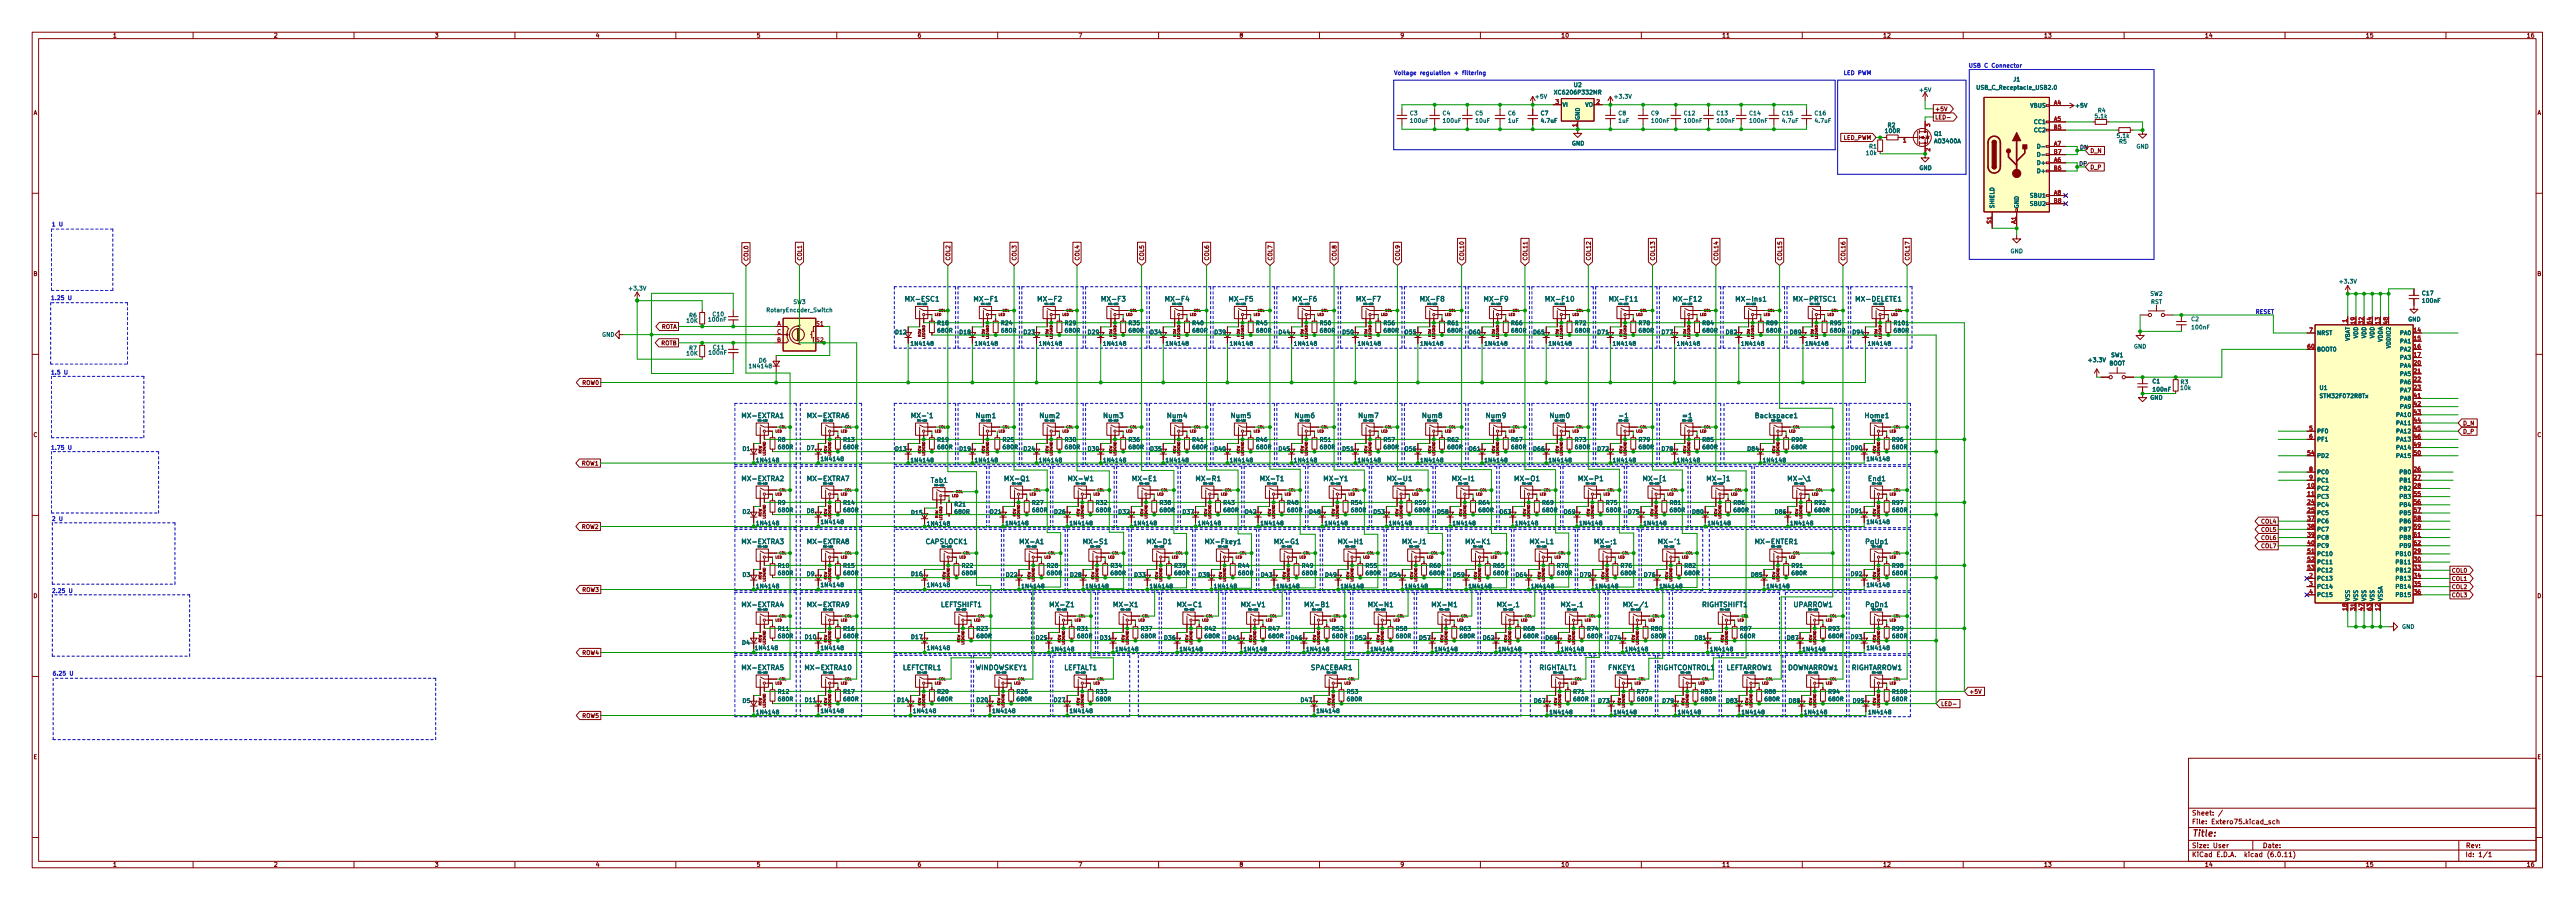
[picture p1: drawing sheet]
<svg xmlns="http://www.w3.org/2000/svg" width="800mm" height="279mm" viewBox="0 0 800 279" stroke-linecap="round" stroke-linejoin="round" font-family="sans-serif">
<defs><g id="words">
<text font-size="2.8" fill="#840000" x="681" y="260.3">Title:</text>
<g font-size="2.1" fill="#006464">
<text x="281" y="94.1">MX-ESC1</text>
<text x="302.3" y="94.1">MX-F1</text>
<text x="322.1" y="94.1">MX-F2</text>
<text x="342" y="94.1">MX-F3</text>
<text x="361.8" y="94.1">MX-F4</text>
<text x="381.6" y="94.1">MX-F5</text>
<text x="401.4" y="94.1">MX-F6</text>
<text x="421.2" y="94.1">MX-F7</text>
<text x="441" y="94.1">MX-F8</text>
<text x="460.8" y="94.1">MX-F9</text>
<text x="479.9" y="94.1">MX-F10</text>
<text x="499.7" y="94.1">MX-F11</text>
<text x="519.5" y="94.1">MX-F12</text>
<text x="539.1" y="94.1">MX-Ins1</text>
<text x="556.9" y="94.1">MX-PRTSC1</text>
<text x="576.3" y="94.1">MX-DELETE1</text>
<text x="230.2" y="130.3">MX-EXTRA1</text>
<text x="250.5" y="130.3">MX-EXTRA6</text>
<text x="282.9" y="130.3">MX-`1</text>
<text x="303" y="130.3">Num1</text>
<text x="322.8" y="130.3">Num2</text>
<text x="342.6" y="130.3">Num3</text>
<text x="362.5" y="130.3">Num4</text>
<text x="382.3" y="130.3">Num5</text>
<text x="402.1" y="130.3">Num6</text>
<text x="421.9" y="130.3">Num7</text>
<text x="441.7" y="130.3">Num8</text>
<text x="461.5" y="130.3">Num9</text>
<text x="481.3" y="130.3">Num0</text>
<text x="502.7" y="130.3">-1</text>
<text x="522.5" y="130.3">=1</text>
<text x="545.1" y="130.3">Backspace1</text>
<text x="579.2" y="130.3">Home1</text>
<text x="230.2" y="149.8">MX-EXTRA2</text>
<text x="250.5" y="149.8">MX-EXTRA7</text>
<text x="311.8" y="149.8">MX-Q1</text>
<text x="331.6" y="149.8">MX-W1</text>
<text x="351.6" y="149.8">MX-E1</text>
<text x="371.3" y="149.8">MX-R1</text>
<text x="391.3" y="149.8">MX-T1</text>
<text x="411" y="149.8">MX-Y1</text>
<text x="430.7" y="149.8">MX-U1</text>
<text x="451" y="149.8">MX-I1</text>
<text x="470.3" y="149.8">MX-O1</text>
<text x="490.2" y="149.8">MX-P1</text>
<text x="510.2" y="149.8">MX-[1</text>
<text x="530.1" y="149.8">MX-]1</text>
<text x="555.2" y="149.8">MX-\1</text>
<text x="580.3" y="149.8">End1</text>
<text x="289.1" y="150.3">Tab1</text>
<text x="230.2" y="169.4">MX-EXTRA3</text>
<text x="250.5" y="169.4">MX-EXTRA8</text>
<text x="287.5" y="169.4">CAPSLOCK1</text>
<text x="316.6" y="169.4">MX-A1</text>
<text x="336.3" y="169.4">MX-S1</text>
<text x="356.1" y="169.4">MX-D1</text>
<text x="374.1" y="169.4">MX-Fkey1</text>
<text x="395.7" y="169.4">MX-G1</text>
<text x="415.5" y="169.4">MX-H1</text>
<text x="435.5" y="169.4">MX-J1</text>
<text x="455.1" y="169.4">MX-K1</text>
<text x="475.1" y="169.4">MX-L1</text>
<text x="495.2" y="169.4">MX-;1</text>
<text x="515" y="169.4">MX-'1</text>
<text x="545.1" y="169.4">MX-ENTER1</text>
<text x="579.4" y="169.4">PgUp1</text>
<text x="230.2" y="188.9">MX-EXTRA4</text>
<text x="250.5" y="188.9">MX-EXTRA9</text>
<text x="292.2" y="188.9">LEFTSHIFT1</text>
<text x="325.9" y="188.9">MX-Z1</text>
<text x="345.7" y="188.9">MX-X1</text>
<text x="365.5" y="188.9">MX-C1</text>
<text x="385.4" y="188.9">MX-V1</text>
<text x="405.1" y="188.9">MX-B1</text>
<text x="424.9" y="188.9">MX-N1</text>
<text x="444.6" y="188.9">MX-M1</text>
<text x="464.9" y="188.9">MX-,1</text>
<text x="484.7" y="188.9">MX-.1</text>
<text x="504.1" y="188.9">MX-/1</text>
<text x="528.8" y="188.9">RIGHTSHIFT1</text>
<text x="557.2" y="188.9">UPARROW1</text>
<text x="579.5" y="188.9">PgDn1</text>
<text x="230.2" y="208.5">MX-EXTRA5</text>
<text x="249.8" y="208.5">MX-EXTRA10</text>
<text x="280.4" y="208.5">LEFTCTRL1</text>
<text x="303.1" y="208.5">WINDOWSKEY1</text>
<text x="330.6" y="208.5">LEFTALT1</text>
<text x="407.2" y="208.5">SPACEBAR1</text>
<text x="478.2" y="208.5">RIGHTALT1</text>
<text x="499.6" y="208.5">FNKEY1</text>
<text x="514.6" y="208.5">RIGHTCONTROL1</text>
<text x="536.4" y="208.5">LEFTARROW1</text>
<text x="555.5" y="208.5">DOWNARROW1</text>
<text x="575.3" y="208.5">RIGHTARROW1</text>
</g>
<g font-size="2.1" fill="#840000">
<text x="681" y="256.3">File:</text>
<text x="681" y="253.6">Sheet:</text>
<text x="687.4" y="256.3">Extero75.kicad_sch</text>
<text x="681" y="263.7">Size:</text>
<text x="687.7" y="263.7">User</text>
<text x="703" y="263.7">Date:</text>
<text x="766" y="263.7">Rev:</text>
<text x="681" y="266.5">KiCad</text>
<text x="688.7" y="266.5">E.D.A.</text>
<text x="697.6" y="266.5">kicad</text>
<text x="704.8" y="266.5">(6.0.11)</text>
<text x="766" y="266.5">Id:</text>
<text x="770.1" y="266.5">1/1</text>
</g>
<g font-size="1.8" fill="#840000">
<text x="35" y="12">1</text>
<text x="85" y="12">2</text>
<text x="135" y="12">3</text>
<text x="185" y="12">4</text>
<text x="235" y="12">5</text>
<text x="285" y="12">6</text>
<text x="335" y="12">7</text>
<text x="385" y="12">8</text>
<text x="435" y="12">9</text>
<text x="485" y="12">10</text>
<text x="535" y="12">11</text>
<text x="585" y="12">12</text>
<text x="635" y="12">13</text>
<text x="685" y="12">14</text>
<text x="735" y="12">15</text>
<text x="785" y="12">16</text>
<text x="601.2" y="34.9">+5V</text>
<text x="10.4" y="36">A</text>
<text x="601.2" y="37.4">LED-</text>
<text x="788.4" y="36">A</text>
<text x="572.8" y="43.8">LED_PWM</text>
<text x="649.4" y="47.8">D_N</text>
<text x="649.4" y="52.9">D_P</text>
<text x="232.9" y="81.1" transform="rotate(-90 232.9 81.1)">COL0</text>
<text x="249.5" y="81" transform="rotate(-90 249.5 81)">COL1</text>
<text x="295.6" y="81" transform="rotate(-90 295.6 81)">COL2</text>
<text x="316.2" y="81" transform="rotate(-90 316.2 81)">COL3</text>
<text x="335.8" y="81" transform="rotate(-90 335.8 81)">COL4</text>
<text x="355.8" y="81" transform="rotate(-90 355.8 81)">COL5</text>
<text x="376" y="81" transform="rotate(-90 376 81)">COL6</text>
<text x="395.7" y="81" transform="rotate(-90 395.7 81)">COL7</text>
<text x="415.6" y="81" transform="rotate(-90 415.6 81)">COL8</text>
<text x="435.3" y="81" transform="rotate(-90 435.3 81)">COL9</text>
<text x="455.3" y="81" transform="rotate(-90 455.3 81)">COL10</text>
<text x="474.9" y="81" transform="rotate(-90 474.9 81)">COL11</text>
<text x="494.6" y="81" transform="rotate(-90 494.6 81)">COL12</text>
<text x="514.6" y="81" transform="rotate(-90 514.6 81)">COL13</text>
<text x="534.3" y="81" transform="rotate(-90 534.3 81)">COL14</text>
<text x="554.1" y="81" transform="rotate(-90 554.1 81)">COL15</text>
<text x="573.8" y="81" transform="rotate(-90 573.8 81)">COL16</text>
<text x="593.7" y="81" transform="rotate(-90 593.7 81)">COL17</text>
<text x="10.3" y="86">B</text>
<text x="788.3" y="86">B</text>
<text x="205.4" y="107.5">ROTB</text>
<text x="205.5" y="102.5">ROTA</text>
<text x="180.8" y="119.9">ROW0</text>
<text x="10.3" y="136">C</text>
<text x="765.2" y="135">D_P</text>
<text x="765.2" y="132.4">D_N</text>
<text x="788.3" y="136">C</text>
<text x="180.7" y="144.9">ROW1</text>
<text x="180.7" y="164.6">ROW2</text>
<text x="702.4" y="162.9">COL4</text>
<text x="702.4" y="168">COL6</text>
<text x="702.4" y="165.5">COL5</text>
<text x="702.4" y="170.5">COL7</text>
<text x="761.7" y="178.2">COL0</text>
<text x="180.8" y="184.1">ROW3</text>
<text x="761.7" y="180.7">COL1</text>
<text x="761.7" y="183.2">COL2</text>
<text x="761.7" y="185.8">COL3</text>
<text x="10.3" y="186">D</text>
<text x="788.3" y="186">D</text>
<text x="180.8" y="203.7">ROW4</text>
<text x="611.8" y="215.7">+5V</text>
<text x="603" y="219.6">LED-</text>
<text x="180.8" y="223.2">ROW5</text>
<text x="10.3" y="236">E</text>
<text x="788.3" y="236">E</text>
<text x="35" y="269.4">1</text>
<text x="85" y="269.4">2</text>
<text x="135" y="269.4">3</text>
<text x="185" y="269.4">4</text>
<text x="235" y="269.4">5</text>
<text x="285" y="269.4">6</text>
<text x="335" y="269.4">7</text>
<text x="385" y="269.4">8</text>
<text x="435" y="269.4">9</text>
<text x="485" y="269.4">10</text>
<text x="535" y="269.4">11</text>
<text x="585" y="269.4">12</text>
<text x="635" y="269.4">13</text>
<text x="685" y="269.4">14</text>
<text x="735" y="269.4">15</text>
<text x="785" y="269.4">16</text>
</g>
<g font-size="1.8" fill="#0000c2">
<text x="433.1" y="23.3">Voltage</text>
<text x="441.2" y="23.3">regulation</text>
<text x="451.9" y="23.3">+</text>
<text x="454.6" y="23.3">filtering</text>
<text x="572.8" y="23.3">LED PWM</text>
<text x="611.6" y="21">USB</text>
<text x="616.6" y="21">C Connector</text>
<text x="16" y="70.3">1</text>
<text x="18.3" y="70.3">U</text>
<text x="15.7" y="93.1">1.25</text>
<text x="21.1" y="93.1">U</text>
<text x="700.8" y="97.4">RESET</text>
<text x="15.7" y="116.2">1.5</text>
<text x="19.9" y="116.2">U</text>
<text x="15.7" y="139.6">1.75</text>
<text x="21.1" y="139.6">U</text>
<text x="16" y="161.7">2</text>
<text x="18.3" y="161.7">U</text>
<text x="16" y="184.1">2.25</text>
<text x="21.4" y="184.1">U</text>
<text x="16.3" y="209.7">6.25</text>
<text x="21.6" y="209.7">U</text>
</g>
<g font-size="1.8" fill="#006464">
<text x="482.7" y="29.7">XC6206P332MR</text>
<text x="488.9" y="27.4">U2</text>
<text x="596.2" y="29">+5V</text>
<text x="613.9" y="28.2">USB_C_Receptacle_USB2.0</text>
<text x="625.5" y="25.7">J1</text>
<text x="476.8" y="31">+5V</text>
<text x="485.4" y="33.5">VI</text>
<text x="492.5" y="33.5">VO</text>
<text x="501.3" y="31">+3.3V</text>
<text x="630.7" y="33.8">VBUS</text>
<text x="644.7" y="33.8">+5V</text>
<text x="651.7" y="35.3">R4</text>
<text x="437.9" y="36.2">C3</text>
<text x="437.9" y="38.5">100uF</text>
<text x="448.1" y="36.2">C4</text>
<text x="448.1" y="38.5">100uF</text>
<text x="458.3" y="36.2">C5</text>
<text x="458.3" y="38.5">10uF</text>
<text x="468.4" y="36.2">C6</text>
<text x="468.4" y="38.5">1uF</text>
<text x="478.6" y="36.2">C7</text>
<text x="478.6" y="38.5">4.7uF</text>
<text x="491.2" y="37.3" transform="rotate(-90 491.2 37.3)">GND</text>
<text x="502.7" y="36.2">C8</text>
<text x="502.7" y="38.5">1uF</text>
<text x="512.9" y="36.2">C9</text>
<text x="512.9" y="38.5">100nF</text>
<text x="523" y="36.2">C12</text>
<text x="523" y="38.5">100nF</text>
<text x="533.2" y="36.2">C13</text>
<text x="533.2" y="38.5">100nF</text>
<text x="543.4" y="36.2">C14</text>
<text x="543.4" y="38.5">100nF</text>
<text x="553.5" y="36.2">C15</text>
<text x="553.5" y="38.5">4.7uF</text>
<text x="563.7" y="36.2">C16</text>
<text x="563.7" y="38.5">4.7uF</text>
<text x="585.5" y="41.7">100R</text>
<text x="586.4" y="39.9">R2</text>
<text x="631.9" y="38.9">CC1</text>
<text x="631.9" y="41.4">CC2</text>
<text x="650.7" y="37.1">5.1k</text>
<text x="488.3" y="45.5">GND</text>
<text x="580.6" y="46.5">R1</text>
<text x="600.8" y="42.5">Q1</text>
<text x="600.8" y="44.8">AO3400A</text>
<text x="632.8" y="46.5">D-</text>
<text x="657.5" y="43.2">5.1k</text>
<text x="658.3" y="45">R5</text>
<text x="663.7" y="46.5">GND</text>
<text x="579.6" y="48.5">10k</text>
<text x="596.3" y="53.2">GND</text>
<text x="632.8" y="51.6">D+</text>
<text x="632.8" y="49">D-</text>
<text x="632.8" y="54.1">D+</text>
<text x="620" y="64.8" transform="rotate(-90 620 64.8)">SHIELD</text>
<text x="627.6" y="64.8" transform="rotate(-90 627.6 64.8)">GND</text>
<text x="630.6" y="61.7">SBU1</text>
<text x="630.6" y="64.3">SBU2</text>
<text x="624.6" y="79">GND</text>
<text x="726.6" y="88.4">+3.3V</text>
<text x="195.1" y="90.6">+3.3V</text>
<text x="246.4" y="94.7">SW3</text>
<text x="668" y="92.2">SW2</text>
<text x="668.3" y="94.7">RST</text>
<text x="752.4" y="92.1">C17</text>
<text x="752.4" y="94.4">100nF</text>
<text x="213.1" y="100.6">10K</text>
<text x="214" y="98.9">R6</text>
<text x="219.8" y="100.2">100nF</text>
<text x="221.2" y="98.6">C10</text>
<text x="238" y="97.3">RotaryEncoder_Switch</text>
<text x="291.1" y="101.3">R18</text>
<text x="310.9" y="101.3">R24</text>
<text x="330.7" y="101.3">R29</text>
<text x="350.5" y="101.3">R35</text>
<text x="370.3" y="101.3">R40</text>
<text x="390.1" y="101.3">R45</text>
<text x="409.9" y="101.3">R50</text>
<text x="429.7" y="101.3">R56</text>
<text x="449.6" y="101.3">R61</text>
<text x="469.4" y="101.3">R66</text>
<text x="489.2" y="101.3">R72</text>
<text x="509" y="101.3">R78</text>
<text x="528.8" y="101.3">R84</text>
<text x="548.6" y="101.3">R89</text>
<text x="568.4" y="101.3">R95</text>
<text x="588.2" y="101.3">R101</text>
<text x="680.7" y="100.1">C2</text>
<text x="748.2" y="100.2">GND</text>
<text x="187" y="104.9">GND</text>
<text x="278" y="104.1">D12</text>
<text x="282.7" y="107.7">1N4148</text>
<text x="291.1" y="103.6">680R</text>
<text x="297.9" y="104.1">D18</text>
<text x="302.7" y="107.7">1N4148</text>
<text x="310.9" y="103.6">680R</text>
<text x="317.9" y="104.1">D23</text>
<text x="322.6" y="107.7">1N4148</text>
<text x="330.7" y="103.6">680R</text>
<text x="337.8" y="104.1">D29</text>
<text x="342.6" y="107.7">1N4148</text>
<text x="350.5" y="103.6">680R</text>
<text x="357.2" y="104.1">D34</text>
<text x="362" y="107.7">1N4148</text>
<text x="370.3" y="103.6">680R</text>
<text x="377.2" y="104.1">D39</text>
<text x="381.9" y="107.7">1N4148</text>
<text x="390.1" y="103.6">680R</text>
<text x="397.1" y="104.1">D44</text>
<text x="401.9" y="107.7">1N4148</text>
<text x="409.9" y="103.6">680R</text>
<text x="416.9" y="104.1">D50</text>
<text x="421.7" y="107.7">1N4148</text>
<text x="429.7" y="103.6">680R</text>
<text x="436.4" y="104.1">D55</text>
<text x="441.1" y="107.7">1N4148</text>
<text x="449.6" y="103.6">680R</text>
<text x="456.3" y="104.1">D60</text>
<text x="461.1" y="107.7">1N4148</text>
<text x="469.4" y="103.6">680R</text>
<text x="476.2" y="104.1">D65</text>
<text x="481" y="107.7">1N4148</text>
<text x="489.2" y="103.6">680R</text>
<text x="496.2" y="104.1">D71</text>
<text x="500.9" y="107.7">1N4148</text>
<text x="509" y="103.6">680R</text>
<text x="516.1" y="104.1">D77</text>
<text x="520.9" y="107.7">1N4148</text>
<text x="528.8" y="103.6">680R</text>
<text x="536.1" y="104.1">D82</text>
<text x="540.8" y="107.7">1N4148</text>
<text x="548.6" y="103.6">680R</text>
<text x="556" y="104.1">D89</text>
<text x="560.8" y="107.7">1N4148</text>
<text x="568.4" y="103.6">680R</text>
<text x="575.4" y="104.1">D94</text>
<text x="580.2" y="107.7">1N4148</text>
<text x="588.2" y="103.6">680R</text>
<text x="680.7" y="102.6">100nF</text>
<text x="719.8" y="104.4">NRST</text>
<text x="730.5" y="105.9" transform="rotate(-90 730.5 105.9)">VBAT</text>
<text x="733" y="105.1" transform="rotate(-90 733 105.1)">VDD</text>
<text x="735.6" y="105.1" transform="rotate(-90 735.6 105.1)">VDD</text>
<text x="738.1" y="105.1" transform="rotate(-90 738.1 105.1)">VDD</text>
<text x="740.7" y="106.2" transform="rotate(-90 740.7 106.2)">VDDA</text>
<text x="745.6" y="104.4">PA0</text>
<text x="745.6" y="106.9">PA1</text>
<text x="213.1" y="110.8">10K</text>
<text x="214" y="109.1">R7</text>
<text x="220" y="110.5">100nF</text>
<text x="221.4" y="108.8">C11</text>
<text x="235.7" y="112.9">D6</text>
<text x="648.6" y="112.8">+3.3V</text>
<text x="655.3" y="113.8">BOOT</text>
<text x="655.8" y="111.3">SW1</text>
<text x="663" y="108.6">GND</text>
<text x="719.8" y="109.5">BOOT0</text>
<text x="743.2" y="108.3" transform="rotate(-90 743.2 108.3)">VDDIO2</text>
<text x="745.6" y="109.5">PA2</text>
<text x="745.6" y="112">PA3</text>
<text x="232.5" y="114.7">1N4148</text>
<text x="668.7" y="119.4">C1</text>
<text x="677.4" y="119.6">R3</text>
<text x="745.6" y="114.6">PA4</text>
<text x="745.6" y="117.1">PA5</text>
<text x="745.6" y="119.6">PA6</text>
<text x="668" y="124.5">GND</text>
<text x="668.7" y="121.9">100nF</text>
<text x="677.3" y="121.4">10k</text>
<text x="720.6" y="121.4">U1</text>
<text x="720.6" y="124">STM32F072R8Tx</text>
<text x="745.6" y="122.2">PA7</text>
<text x="745.6" y="124.7">PA8</text>
<text x="744.4" y="129.8">PA10</text>
<text x="745.6" y="127.3">PA9</text>
<text x="241.5" y="137.5">R8</text>
<text x="261.9" y="137.5">R13</text>
<text x="291.1" y="137.5">R19</text>
<text x="311.4" y="137.5">R25</text>
<text x="330.7" y="137.5">R30</text>
<text x="350.5" y="137.5">R36</text>
<text x="370.3" y="137.5">R41</text>
<text x="390.1" y="137.5">R46</text>
<text x="409.9" y="137.5">R51</text>
<text x="429.7" y="137.5">R57</text>
<text x="449.6" y="137.5">R62</text>
<text x="469.4" y="137.5">R67</text>
<text x="489.2" y="137.5">R73</text>
<text x="509" y="137.5">R79</text>
<text x="528.8" y="137.5">R85</text>
<text x="556.5" y="137.5">R90</text>
<text x="587.7" y="137.5">R96</text>
<text x="719.8" y="134.9">PF0</text>
<text x="719.8" y="137.4">PF1</text>
<text x="744.4" y="132.3">PA11</text>
<text x="744.4" y="134.9">PA12</text>
<text x="744.4" y="137.4">PA13</text>
<text x="230.6" y="140.3">D1</text>
<text x="234.7" y="143.9">1N4148</text>
<text x="241.5" y="139.8">680R</text>
<text x="250.5" y="140.1">D7</text>
<text x="254.8" y="143.5">1N4148</text>
<text x="261.9" y="139.8">680R</text>
<text x="278" y="140.3">D13</text>
<text x="282.7" y="143.9">1N4148</text>
<text x="291.1" y="139.8">680R</text>
<text x="297.9" y="140.3">D19</text>
<text x="302.7" y="143.9">1N4148</text>
<text x="311.4" y="139.8">680R</text>
<text x="317.9" y="140.3">D24</text>
<text x="322.6" y="143.9">1N4148</text>
<text x="330.7" y="139.8">680R</text>
<text x="337.8" y="140.3">D30</text>
<text x="342.6" y="143.9">1N4148</text>
<text x="350.5" y="139.8">680R</text>
<text x="357.2" y="140.3">D35</text>
<text x="362" y="143.9">1N4148</text>
<text x="370.3" y="139.8">680R</text>
<text x="377.2" y="140.3">D40</text>
<text x="381.9" y="143.9">1N4148</text>
<text x="390.1" y="139.8">680R</text>
<text x="397.1" y="140.3">D45</text>
<text x="401.9" y="143.9">1N4148</text>
<text x="409.9" y="139.8">680R</text>
<text x="416.9" y="140.3">D51</text>
<text x="421.7" y="143.9">1N4148</text>
<text x="429.7" y="139.8">680R</text>
<text x="436.4" y="140.3">D56</text>
<text x="441.1" y="143.9">1N4148</text>
<text x="449.6" y="139.8">680R</text>
<text x="456.3" y="140.3">D61</text>
<text x="461.1" y="143.9">1N4148</text>
<text x="469.4" y="139.8">680R</text>
<text x="476.2" y="140.3">D66</text>
<text x="481" y="143.9">1N4148</text>
<text x="489.2" y="139.8">680R</text>
<text x="496.2" y="140.3">D72</text>
<text x="500.9" y="143.9">1N4148</text>
<text x="509" y="139.8">680R</text>
<text x="516.1" y="140.3">D78</text>
<text x="520.9" y="143.9">1N4148</text>
<text x="528.8" y="139.8">680R</text>
<text x="542.8" y="140.3">D84</text>
<text x="547.5" y="143.9">1N4148</text>
<text x="556.5" y="139.8">680R</text>
<text x="574.9" y="140.1">D90</text>
<text x="579.8" y="143.5">1N4148</text>
<text x="587.7" y="139.8">680R</text>
<text x="719.8" y="142.5">PD2</text>
<text x="744.4" y="140">PA14</text>
<text x="744.4" y="142.5">PA15</text>
<text x="719.8" y="147.6">PC0</text>
<text x="745.4" y="147.6">PB0</text>
<text x="719.8" y="152.7">PC2</text>
<text x="719.8" y="155.2">PC3</text>
<text x="719.8" y="150.1">PC1</text>
<text x="745.4" y="150.1">PB1</text>
<text x="745.4" y="152.7">PB2</text>
<text x="745.4" y="155.2">PB3</text>
<text x="230.6" y="159.9">D2</text>
<text x="241.5" y="157.1">R9</text>
<text x="241.5" y="159.4">680R</text>
<text x="250.5" y="159.6">D8</text>
<text x="261.9" y="157.1">R14</text>
<text x="261.9" y="159.4">680R</text>
<text x="282.9" y="160.2">D15</text>
<text x="296.4" y="157.6">R21</text>
<text x="296.4" y="159.9">680R</text>
<text x="307.5" y="159.9">D21</text>
<text x="320.5" y="157.1">R27</text>
<text x="320.5" y="159.4">680R</text>
<text x="327.4" y="159.9">D26</text>
<text x="340.3" y="157.1">R32</text>
<text x="340.3" y="159.4">680R</text>
<text x="347.3" y="159.9">D32</text>
<text x="360.1" y="157.1">R38</text>
<text x="360.1" y="159.4">680R</text>
<text x="367.3" y="159.9">D37</text>
<text x="380" y="157.1">R43</text>
<text x="380" y="159.4">680R</text>
<text x="386.7" y="159.9">D42</text>
<text x="399.8" y="157.1">R48</text>
<text x="399.8" y="159.4">680R</text>
<text x="406.6" y="159.9">D48</text>
<text x="419.6" y="157.1">R54</text>
<text x="419.6" y="159.4">680R</text>
<text x="426.6" y="159.9">D53</text>
<text x="439.4" y="157.1">R59</text>
<text x="439.4" y="159.4">680R</text>
<text x="446.4" y="159.9">D58</text>
<text x="459.2" y="157.1">R64</text>
<text x="459.2" y="159.4">680R</text>
<text x="465.8" y="159.9">D63</text>
<text x="479" y="157.1">R69</text>
<text x="479" y="159.4">680R</text>
<text x="485.8" y="159.9">D69</text>
<text x="498.8" y="157.1">R75</text>
<text x="498.8" y="159.4">680R</text>
<text x="505.7" y="159.9">D75</text>
<text x="518.6" y="157.1">R81</text>
<text x="518.6" y="159.4">680R</text>
<text x="525.6" y="159.9">D80</text>
<text x="538.5" y="157.1">R86</text>
<text x="538.5" y="159.4">680R</text>
<text x="551.3" y="159.9">D86</text>
<text x="563.6" y="157.1">R92</text>
<text x="563.6" y="159.4">680R</text>
<text x="574.9" y="159.6">D91</text>
<text x="587.7" y="157.1">R97</text>
<text x="587.7" y="159.4">680R</text>
<text x="719.8" y="157.7">PC4</text>
<text x="719.8" y="160.3">PC5</text>
<text x="745.4" y="157.7">PB4</text>
<text x="745.4" y="160.3">PB5</text>
<text x="234.7" y="163.5">1N4148</text>
<text x="254.8" y="163.1">1N4148</text>
<text x="287.8" y="163.6">1N4148</text>
<text x="312.2" y="163.5">1N4148</text>
<text x="332.2" y="163.5">1N4148</text>
<text x="352.1" y="163.5">1N4148</text>
<text x="372" y="163.5">1N4148</text>
<text x="391.5" y="163.5">1N4148</text>
<text x="411.4" y="163.5">1N4148</text>
<text x="431.3" y="163.5">1N4148</text>
<text x="451.1" y="163.5">1N4148</text>
<text x="470.6" y="163.5">1N4148</text>
<text x="490.5" y="163.5">1N4148</text>
<text x="510.5" y="163.5">1N4148</text>
<text x="530.4" y="163.5">1N4148</text>
<text x="556.1" y="163.5">1N4148</text>
<text x="579.8" y="163.1">1N4148</text>
<text x="719.8" y="162.8">PC6</text>
<text x="719.8" y="165.4">PC7</text>
<text x="719.8" y="167.9">PC8</text>
<text x="745.4" y="162.8">PB6</text>
<text x="745.4" y="165.4">PB7</text>
<text x="745.4" y="167.9">PB8</text>
<text x="719.8" y="170.4">PC9</text>
<text x="719.8" y="173">PC10</text>
<text x="744.2" y="173">PB10</text>
<text x="745.4" y="170.4">PB9</text>
<text x="230.6" y="179.5">D3</text>
<text x="241.5" y="176.6">R10</text>
<text x="241.5" y="178.9">680R</text>
<text x="250.5" y="179.2">D9</text>
<text x="261.9" y="176.6">R15</text>
<text x="261.9" y="178.9">680R</text>
<text x="282.9" y="179.2">D16</text>
<text x="298.7" y="176.6">R22</text>
<text x="298.7" y="178.9">680R</text>
<text x="312.4" y="179.5">D22</text>
<text x="325.1" y="176.6">R28</text>
<text x="325.1" y="178.9">680R</text>
<text x="332.3" y="179.5">D28</text>
<text x="344.9" y="176.6">R34</text>
<text x="344.9" y="178.9">680R</text>
<text x="352.3" y="179.5">D33</text>
<text x="364.7" y="176.6">R39</text>
<text x="364.7" y="178.9">680R</text>
<text x="372.2" y="179.5">D38</text>
<text x="384.5" y="176.6">R44</text>
<text x="384.5" y="178.9">680R</text>
<text x="391.7" y="179.5">D43</text>
<text x="404.3" y="176.6">R49</text>
<text x="404.3" y="178.9">680R</text>
<text x="411.6" y="179.5">D49</text>
<text x="424.2" y="176.6">R55</text>
<text x="424.2" y="178.9">680R</text>
<text x="431.5" y="179.5">D54</text>
<text x="444" y="176.6">R60</text>
<text x="444" y="178.9">680R</text>
<text x="451.3" y="179.5">D59</text>
<text x="463.8" y="176.6">R65</text>
<text x="463.8" y="178.9">680R</text>
<text x="470.8" y="179.5">D64</text>
<text x="483.6" y="176.6">R70</text>
<text x="483.6" y="178.9">680R</text>
<text x="490.7" y="179.5">D70</text>
<text x="503.4" y="176.6">R76</text>
<text x="503.4" y="178.9">680R</text>
<text x="510.7" y="179.5">D76</text>
<text x="523.2" y="176.6">R82</text>
<text x="523.2" y="178.9">680R</text>
<text x="543.9" y="179.5">D85</text>
<text x="556.5" y="176.6">R91</text>
<text x="556.5" y="178.9">680R</text>
<text x="574.9" y="179.2">D92</text>
<text x="587.7" y="176.6">R98</text>
<text x="587.7" y="178.9">680R</text>
<text x="719.8" y="175.5">PC11</text>
<text x="719.8" y="178.1">PC12</text>
<text x="744.2" y="175.5">PB11</text>
<text x="744.2" y="178.1">PB12</text>
<text x="234.7" y="183">1N4148</text>
<text x="254.8" y="182.6">1N4148</text>
<text x="287.8" y="182.6">1N4148</text>
<text x="317.2" y="183">1N4148</text>
<text x="337.1" y="183">1N4148</text>
<text x="357" y="183">1N4148</text>
<text x="377" y="183">1N4148</text>
<text x="396.4" y="183">1N4148</text>
<text x="416.4" y="183">1N4148</text>
<text x="436.3" y="183">1N4148</text>
<text x="456.1" y="183">1N4148</text>
<text x="475.5" y="183">1N4148</text>
<text x="495.5" y="183">1N4148</text>
<text x="515.4" y="183">1N4148</text>
<text x="548.7" y="183">1N4148</text>
<text x="579.8" y="182.6">1N4148</text>
<text x="719.8" y="180.6">PC13</text>
<text x="719.8" y="183.1">PC14</text>
<text x="719.8" y="185.7">PC15</text>
<text x="744.2" y="180.6">PB13</text>
<text x="744.2" y="183.1">PB14</text>
<text x="744.2" y="185.7">PB15</text>
<text x="730.5" y="186.7" transform="rotate(-90 730.5 186.7)">VSS</text>
<text x="733" y="186.7" transform="rotate(-90 733 186.7)">VSS</text>
<text x="735.6" y="186.7" transform="rotate(-90 735.6 186.7)">VSS</text>
<text x="738.1" y="186.7" transform="rotate(-90 738.1 186.7)">VSS</text>
<text x="740.7" y="186.7" transform="rotate(-90 740.7 186.7)">VSSA</text>
<text x="241.5" y="196.2">R11</text>
<text x="261.9" y="196.2">R16</text>
<text x="303.3" y="196.2">R23</text>
<text x="334.5" y="196.2">R31</text>
<text x="354.3" y="196.2">R37</text>
<text x="374.1" y="196.2">R42</text>
<text x="393.9" y="196.2">R47</text>
<text x="413.7" y="196.2">R52</text>
<text x="433.6" y="196.2">R58</text>
<text x="453.4" y="196.2">R63</text>
<text x="473.2" y="196.2">R68</text>
<text x="493" y="196.2">R74</text>
<text x="512.8" y="196.2">R80</text>
<text x="540.5" y="196.2">R87</text>
<text x="567.9" y="196.2">R93</text>
<text x="587.7" y="196.2">R99</text>
<text x="746.3" y="195.6">GND</text>
<text x="230.5" y="200.5">D4</text>
<text x="234.4" y="202.2">1N4148</text>
<text x="241.5" y="198.5">680R</text>
<text x="249.9" y="198.8">D10</text>
<text x="254.8" y="202.2">1N4148</text>
<text x="261.9" y="198.5">680R</text>
<text x="282.9" y="198.8">D17</text>
<text x="287.8" y="202.2">1N4148</text>
<text x="303.3" y="198.5">680R</text>
<text x="321.7" y="199">D25</text>
<text x="326.4" y="202.6">1N4148</text>
<text x="334.5" y="198.5">680R</text>
<text x="341.6" y="199">D31</text>
<text x="346.4" y="202.6">1N4148</text>
<text x="354.3" y="198.5">680R</text>
<text x="361.6" y="199">D36</text>
<text x="366.3" y="202.6">1N4148</text>
<text x="374.1" y="198.5">680R</text>
<text x="381.5" y="199">D41</text>
<text x="386.3" y="202.6">1N4148</text>
<text x="393.9" y="198.5">680R</text>
<text x="400.9" y="199">D46</text>
<text x="405.7" y="202.6">1N4148</text>
<text x="413.7" y="198.5">680R</text>
<text x="420.9" y="199">D52</text>
<text x="425.6" y="202.6">1N4148</text>
<text x="433.6" y="198.5">680R</text>
<text x="440.8" y="199">D57</text>
<text x="445.6" y="202.6">1N4148</text>
<text x="453.4" y="198.5">680R</text>
<text x="460.6" y="199">D62</text>
<text x="465.4" y="202.6">1N4148</text>
<text x="473.2" y="198.5">680R</text>
<text x="480" y="199">D68</text>
<text x="484.8" y="202.6">1N4148</text>
<text x="493" y="198.5">680R</text>
<text x="500" y="199">D74</text>
<text x="504.7" y="202.6">1N4148</text>
<text x="512.8" y="198.5">680R</text>
<text x="526.4" y="199">D81</text>
<text x="531.2" y="202.6">1N4148</text>
<text x="540.5" y="198.5">680R</text>
<text x="555.1" y="199">D87</text>
<text x="559.9" y="202.6">1N4148</text>
<text x="567.9" y="198.5">680R</text>
<text x="574.9" y="198.8">D93</text>
<text x="579.8" y="202.2">1N4148</text>
<text x="587.7" y="198.5">680R</text>
<text x="241.5" y="215.8">R12</text>
<text x="261.9" y="215.8">R17</text>
<text x="291.1" y="215.8">R20</text>
<text x="315.7" y="215.8">R26</text>
<text x="340.3" y="215.8">R33</text>
<text x="418.3" y="215.8">R53</text>
<text x="488.7" y="215.8">R71</text>
<text x="508.5" y="215.8">R77</text>
<text x="528.3" y="215.8">R83</text>
<text x="548.1" y="215.8">R88</text>
<text x="567.9" y="215.8">R94</text>
<text x="587.7" y="215.8">R100</text>
<text x="230.6" y="218.6">D5</text>
<text x="241.5" y="218.1">680R</text>
<text x="249.9" y="218.3">D11</text>
<text x="254.8" y="221.7">1N4148</text>
<text x="261.9" y="218.1">680R</text>
<text x="278.6" y="218.3">D14</text>
<text x="283.5" y="221.7">1N4148</text>
<text x="291.1" y="218.1">680R</text>
<text x="303.3" y="218.3">D20</text>
<text x="308.1" y="221.7">1N4148</text>
<text x="315.7" y="218.1">680R</text>
<text x="327.3" y="218.3">D27</text>
<text x="332.2" y="221.7">1N4148</text>
<text x="340.3" y="218.1">680R</text>
<text x="404" y="218.3">D47</text>
<text x="408.9" y="221.7">1N4148</text>
<text x="418.3" y="218.1">680R</text>
<text x="476.5" y="218.6">D67</text>
<text x="488.7" y="218.1">680R</text>
<text x="496.4" y="218.6">D73</text>
<text x="508.5" y="218.1">680R</text>
<text x="516.4" y="218.6">D79</text>
<text x="528.3" y="218.1">680R</text>
<text x="536.2" y="218.6">D83</text>
<text x="548.1" y="218.1">680R</text>
<text x="555.6" y="218.6">D88</text>
<text x="567.9" y="218.1">680R</text>
<text x="575.5" y="218.6">D95</text>
<text x="587.7" y="218.1">680R</text>
<text x="234.7" y="222.1">1N4148</text>
<text x="481.2" y="222.1">1N4148</text>
<text x="501.2" y="222.1">1N4148</text>
<text x="521.1" y="222.1">1N4148</text>
<text x="540.9" y="222.1">1N4148</text>
<text x="560.4" y="222.1">1N4148</text>
<text x="580.3" y="222.1">1N4148</text>
</g>
<g font-size="1.8" fill="#a90000">
<text x="483.2" y="32.3">3</text>
<text x="495.9" y="32.3">2</text>
<text x="638.1" y="32.5">A4</text>
<text x="490" y="39.5" transform="rotate(-90 490 39.5)">1</text>
<text x="638" y="40.1">B5</text>
<text x="638.1" y="37.6">A5</text>
<text x="591.1" y="45">1</text>
<text x="638" y="47.8">B7</text>
<text x="638.1" y="45.2">A7</text>
<text x="638" y="52.8">B6</text>
<text x="638.1" y="50.3">A6</text>
<text x="638" y="63">B8</text>
<text x="638.1" y="60.5">A8</text>
<text x="618.7" y="69.6" transform="rotate(-90 618.7 69.6)">S1</text>
<text x="626.4" y="69.6" transform="rotate(-90 626.4 69.6)">A1</text>
<text x="241.4" y="101.1">A</text>
<text x="253.5" y="101.1">S1</text>
<text x="729.2" y="100.2" transform="rotate(-90 729.2 100.2)">1</text>
<text x="731.8" y="100.9" transform="rotate(-90 731.8 100.9)">19</text>
<text x="734.3" y="100.9" transform="rotate(-90 734.3 100.9)">32</text>
<text x="736.9" y="100.9" transform="rotate(-90 736.9 100.9)">64</text>
<text x="739.4" y="100.9" transform="rotate(-90 739.4 100.9)">13</text>
<text x="741.9" y="100.9" transform="rotate(-90 741.9 100.9)">48</text>
<text x="241.4" y="106.2">B</text>
<text x="241.4" y="103.6">C</text>
<text x="253.5" y="106.2">S2</text>
<text x="717.4" y="103.1">7</text>
<text x="749.8" y="103.1">14</text>
<text x="749.8" y="105.7">15</text>
<text x="716.8" y="108.2">60</text>
<text x="749.8" y="108.2">16</text>
<text x="749.8" y="110.7">17</text>
<text x="749.8" y="113.3">20</text>
<text x="749.8" y="115.8">21</text>
<text x="749.8" y="118.4">22</text>
<text x="749.8" y="120.9">23</text>
<text x="749.8" y="123.4">41</text>
<text x="749.8" y="126">42</text>
<text x="749.8" y="128.5">43</text>
<text x="749.8" y="131.1">44</text>
<text x="717.4" y="133.6">5</text>
<text x="717.4" y="136.1">6</text>
<text x="749.8" y="133.6">45</text>
<text x="749.8" y="136.1">46</text>
<text x="716.8" y="141.2">54</text>
<text x="749.8" y="138.7">49</text>
<text x="749.8" y="141.2">50</text>
<text x="717.4" y="146.3">8</text>
<text x="717.4" y="148.8">9</text>
<text x="749.8" y="146.3">26</text>
<text x="749.8" y="148.8">27</text>
<text x="716.8" y="151.4">10</text>
<text x="716.8" y="153.9">11</text>
<text x="749.8" y="151.4">28</text>
<text x="749.8" y="153.9">55</text>
<text x="716.8" y="156.5">24</text>
<text x="716.8" y="159">25</text>
<text x="716.8" y="161.5">37</text>
<text x="749.8" y="156.5">56</text>
<text x="749.8" y="159">57</text>
<text x="749.8" y="161.5">58</text>
<text x="716.8" y="164.1">38</text>
<text x="716.8" y="166.6">39</text>
<text x="749.8" y="164.1">59</text>
<text x="749.8" y="166.6">61</text>
<text x="716.8" y="169.2">40</text>
<text x="716.8" y="171.7">51</text>
<text x="749.8" y="171.7">29</text>
<text x="749.8" y="169.2">62</text>
<text x="716.8" y="174.2">52</text>
<text x="716.8" y="176.8">53</text>
<text x="717.4" y="179.3">2</text>
<text x="749.8" y="174.2">30</text>
<text x="749.8" y="176.8">33</text>
<text x="749.8" y="179.3">34</text>
<text x="717.4" y="181.9">3</text>
<text x="717.4" y="184.4">4</text>
<text x="749.8" y="181.9">35</text>
<text x="749.8" y="184.4">36</text>
<text x="729.2" y="189.8" transform="rotate(-90 729.2 189.8)">18</text>
<text x="731.8" y="189.8" transform="rotate(-90 731.8 189.8)">31</text>
<text x="734.3" y="189.8" transform="rotate(-90 734.3 189.8)">47</text>
<text x="736.9" y="189.8" transform="rotate(-90 736.9 189.8)">63</text>
<text x="739.4" y="189.8" transform="rotate(-90 739.4 189.8)">12</text>
</g>
<g font-size="1.8" fill="#0f0f0f">
<text x="646.2" y="46.4">DN</text>
<text x="645.9" y="51.5">DP</text>
</g>
<g font-size="1.1" fill="#840000">
<text x="290.4" y="98.3">LED</text>
<text x="291.6" y="97">COL</text>
<text x="310.2" y="98.3">LED</text>
<text x="311.4" y="97">COL</text>
<text x="330" y="98.3">LED</text>
<text x="331.2" y="97">COL</text>
<text x="349.8" y="98.3">LED</text>
<text x="351" y="97">COL</text>
<text x="369.6" y="98.3">LED</text>
<text x="370.8" y="97">COL</text>
<text x="389.4" y="98.3">LED</text>
<text x="390.6" y="97">COL</text>
<text x="409.2" y="98.3">LED</text>
<text x="410.4" y="97">COL</text>
<text x="429" y="98.3">LED</text>
<text x="430.3" y="97">COL</text>
<text x="448.9" y="98.3">LED</text>
<text x="450.1" y="97">COL</text>
<text x="468.7" y="98.3">LED</text>
<text x="469.9" y="97">COL</text>
<text x="488.5" y="98.3">LED</text>
<text x="489.7" y="97">COL</text>
<text x="508.3" y="98.3">LED</text>
<text x="509.5" y="97">COL</text>
<text x="528.1" y="98.3">LED</text>
<text x="529.3" y="97">COL</text>
<text x="547.9" y="98.3">LED</text>
<text x="549.1" y="97">COL</text>
<text x="567.7" y="98.3">LED</text>
<text x="568.9" y="97">COL</text>
<text x="587.5" y="98.3">LED</text>
<text x="588.7" y="97">COL</text>
<text x="286.4" y="104.7" transform="rotate(-90 286.4 104.7)">ROW</text>
<text x="287.6" y="105.4" transform="rotate(-90 287.6 105.4)">LEDGND</text>
<text x="306.2" y="104.7" transform="rotate(-90 306.2 104.7)">ROW</text>
<text x="307.4" y="105.4" transform="rotate(-90 307.4 105.4)">LEDGND</text>
<text x="326" y="104.7" transform="rotate(-90 326 104.7)">ROW</text>
<text x="327.3" y="105.4" transform="rotate(-90 327.3 105.4)">LEDGND</text>
<text x="345.8" y="104.7" transform="rotate(-90 345.8 104.7)">ROW</text>
<text x="347.1" y="105.4" transform="rotate(-90 347.1 105.4)">LEDGND</text>
<text x="365.6" y="104.7" transform="rotate(-90 365.6 104.7)">ROW</text>
<text x="366.9" y="105.4" transform="rotate(-90 366.9 105.4)">LEDGND</text>
<text x="385.4" y="104.7" transform="rotate(-90 385.4 104.7)">ROW</text>
<text x="386.7" y="105.4" transform="rotate(-90 386.7 105.4)">LEDGND</text>
<text x="405.2" y="104.7" transform="rotate(-90 405.2 104.7)">ROW</text>
<text x="406.5" y="105.4" transform="rotate(-90 406.5 105.4)">LEDGND</text>
<text x="425" y="104.7" transform="rotate(-90 425 104.7)">ROW</text>
<text x="426.3" y="105.4" transform="rotate(-90 426.3 105.4)">LEDGND</text>
<text x="444.9" y="104.7" transform="rotate(-90 444.9 104.7)">ROW</text>
<text x="446.1" y="105.4" transform="rotate(-90 446.1 105.4)">LEDGND</text>
<text x="464.7" y="104.7" transform="rotate(-90 464.7 104.7)">ROW</text>
<text x="465.9" y="105.4" transform="rotate(-90 465.9 105.4)">LEDGND</text>
<text x="484.5" y="104.7" transform="rotate(-90 484.5 104.7)">ROW</text>
<text x="485.8" y="105.4" transform="rotate(-90 485.8 105.4)">LEDGND</text>
<text x="504.3" y="104.7" transform="rotate(-90 504.3 104.7)">ROW</text>
<text x="505.6" y="105.4" transform="rotate(-90 505.6 105.4)">LEDGND</text>
<text x="524.1" y="104.7" transform="rotate(-90 524.1 104.7)">ROW</text>
<text x="525.4" y="105.4" transform="rotate(-90 525.4 105.4)">LEDGND</text>
<text x="543.9" y="104.7" transform="rotate(-90 543.9 104.7)">ROW</text>
<text x="545.2" y="105.4" transform="rotate(-90 545.2 105.4)">LEDGND</text>
<text x="563.7" y="104.7" transform="rotate(-90 563.7 104.7)">ROW</text>
<text x="565" y="105.4" transform="rotate(-90 565 105.4)">LEDGND</text>
<text x="583.5" y="104.7" transform="rotate(-90 583.5 104.7)">ROW</text>
<text x="584.8" y="105.4" transform="rotate(-90 584.8 105.4)">LEDGND</text>
<text x="240.8" y="134.5">LED</text>
<text x="242" y="133.2">COL</text>
<text x="261.1" y="134.5">LED</text>
<text x="262.4" y="133.2">COL</text>
<text x="290.4" y="134.5">LED</text>
<text x="291.6" y="133.2">COL</text>
<text x="310.2" y="134.5">LED</text>
<text x="311.4" y="133.2">COL</text>
<text x="330" y="134.5">LED</text>
<text x="331.2" y="133.2">COL</text>
<text x="349.8" y="134.5">LED</text>
<text x="351" y="133.2">COL</text>
<text x="369.6" y="134.5">LED</text>
<text x="370.8" y="133.2">COL</text>
<text x="389.4" y="134.5">LED</text>
<text x="390.6" y="133.2">COL</text>
<text x="409.2" y="134.5">LED</text>
<text x="410.4" y="133.2">COL</text>
<text x="429" y="134.5">LED</text>
<text x="430.3" y="133.2">COL</text>
<text x="448.9" y="134.5">LED</text>
<text x="450.1" y="133.2">COL</text>
<text x="468.7" y="134.5">LED</text>
<text x="469.9" y="133.2">COL</text>
<text x="488.5" y="134.5">LED</text>
<text x="489.7" y="133.2">COL</text>
<text x="508.3" y="134.5">LED</text>
<text x="509.5" y="133.2">COL</text>
<text x="528.1" y="134.5">LED</text>
<text x="529.3" y="133.2">COL</text>
<text x="555.8" y="134.5">LED</text>
<text x="557" y="133.2">COL</text>
<text x="587" y="134.5">LED</text>
<text x="588.2" y="133.2">COL</text>
<text x="236.8" y="140.9" transform="rotate(-90 236.8 140.9)">ROW</text>
<text x="238.1" y="141.5" transform="rotate(-90 238.1 141.5)">LEDGND</text>
<text x="257.2" y="140.9" transform="rotate(-90 257.2 140.9)">ROW</text>
<text x="258.4" y="141.5" transform="rotate(-90 258.4 141.5)">LEDGND</text>
<text x="286.4" y="140.9" transform="rotate(-90 286.4 140.9)">ROW</text>
<text x="287.6" y="141.5" transform="rotate(-90 287.6 141.5)">LEDGND</text>
<text x="306.2" y="140.9" transform="rotate(-90 306.2 140.9)">ROW</text>
<text x="307.4" y="141.5" transform="rotate(-90 307.4 141.5)">LEDGND</text>
<text x="326" y="140.9" transform="rotate(-90 326 140.9)">ROW</text>
<text x="327.3" y="141.5" transform="rotate(-90 327.3 141.5)">LEDGND</text>
<text x="345.8" y="140.9" transform="rotate(-90 345.8 140.9)">ROW</text>
<text x="347.1" y="141.5" transform="rotate(-90 347.1 141.5)">LEDGND</text>
<text x="365.6" y="140.9" transform="rotate(-90 365.6 140.9)">ROW</text>
<text x="366.9" y="141.5" transform="rotate(-90 366.9 141.5)">LEDGND</text>
<text x="385.4" y="140.9" transform="rotate(-90 385.4 140.9)">ROW</text>
<text x="386.7" y="141.5" transform="rotate(-90 386.7 141.5)">LEDGND</text>
<text x="405.2" y="140.9" transform="rotate(-90 405.2 140.9)">ROW</text>
<text x="406.5" y="141.5" transform="rotate(-90 406.5 141.5)">LEDGND</text>
<text x="425" y="140.9" transform="rotate(-90 425 140.9)">ROW</text>
<text x="426.3" y="141.5" transform="rotate(-90 426.3 141.5)">LEDGND</text>
<text x="444.9" y="140.9" transform="rotate(-90 444.9 140.9)">ROW</text>
<text x="446.1" y="141.5" transform="rotate(-90 446.1 141.5)">LEDGND</text>
<text x="464.7" y="140.9" transform="rotate(-90 464.7 140.9)">ROW</text>
<text x="465.9" y="141.5" transform="rotate(-90 465.9 141.5)">LEDGND</text>
<text x="484.5" y="140.9" transform="rotate(-90 484.5 140.9)">ROW</text>
<text x="485.8" y="141.5" transform="rotate(-90 485.8 141.5)">LEDGND</text>
<text x="504.3" y="140.9" transform="rotate(-90 504.3 140.9)">ROW</text>
<text x="505.6" y="141.5" transform="rotate(-90 505.6 141.5)">LEDGND</text>
<text x="524.1" y="140.9" transform="rotate(-90 524.1 140.9)">ROW</text>
<text x="525.4" y="141.5" transform="rotate(-90 525.4 141.5)">LEDGND</text>
<text x="551.8" y="140.9" transform="rotate(-90 551.8 140.9)">ROW</text>
<text x="553.1" y="141.5" transform="rotate(-90 553.1 141.5)">LEDGND</text>
<text x="583" y="140.9" transform="rotate(-90 583 140.9)">ROW</text>
<text x="584.3" y="141.5" transform="rotate(-90 584.3 141.5)">LEDGND</text>
<text x="240.8" y="154">LED</text>
<text x="242" y="152.8">COL</text>
<text x="261.1" y="154">LED</text>
<text x="262.4" y="152.8">COL</text>
<text x="295.7" y="154.5">LED</text>
<text x="296.9" y="153.3">COL</text>
<text x="319.8" y="154">LED</text>
<text x="321" y="152.8">COL</text>
<text x="339.6" y="154">LED</text>
<text x="340.8" y="152.8">COL</text>
<text x="359.4" y="154">LED</text>
<text x="360.7" y="152.8">COL</text>
<text x="379.3" y="154">LED</text>
<text x="380.5" y="152.8">COL</text>
<text x="399.1" y="154">LED</text>
<text x="400.3" y="152.8">COL</text>
<text x="418.9" y="154">LED</text>
<text x="420.1" y="152.8">COL</text>
<text x="438.7" y="154">LED</text>
<text x="439.9" y="152.8">COL</text>
<text x="458.5" y="154">LED</text>
<text x="459.7" y="152.8">COL</text>
<text x="478.3" y="154">LED</text>
<text x="479.5" y="152.8">COL</text>
<text x="498.1" y="154">LED</text>
<text x="499.3" y="152.8">COL</text>
<text x="517.9" y="154">LED</text>
<text x="519.2" y="152.8">COL</text>
<text x="537.8" y="154">LED</text>
<text x="539" y="152.8">COL</text>
<text x="562.9" y="154">LED</text>
<text x="564.1" y="152.8">COL</text>
<text x="587" y="154">LED</text>
<text x="588.2" y="152.8">COL</text>
<text x="236.8" y="160.4" transform="rotate(-90 236.8 160.4)">ROW</text>
<text x="238.1" y="161.1" transform="rotate(-90 238.1 161.1)">LEDGND</text>
<text x="257.2" y="160.4" transform="rotate(-90 257.2 160.4)">ROW</text>
<text x="258.4" y="161.1" transform="rotate(-90 258.4 161.1)">LEDGND</text>
<text x="291.7" y="160.9" transform="rotate(-90 291.7 160.9)">ROW</text>
<text x="293" y="161.6" transform="rotate(-90 293 161.6)">LEDGND</text>
<text x="315.8" y="160.4" transform="rotate(-90 315.8 160.4)">ROW</text>
<text x="317.1" y="161.1" transform="rotate(-90 317.1 161.1)">LEDGND</text>
<text x="335.6" y="160.4" transform="rotate(-90 335.6 160.4)">ROW</text>
<text x="336.9" y="161.1" transform="rotate(-90 336.9 161.1)">LEDGND</text>
<text x="355.5" y="160.4" transform="rotate(-90 355.5 160.4)">ROW</text>
<text x="356.7" y="161.1" transform="rotate(-90 356.7 161.1)">LEDGND</text>
<text x="375.3" y="160.4" transform="rotate(-90 375.3 160.4)">ROW</text>
<text x="376.5" y="161.1" transform="rotate(-90 376.5 161.1)">LEDGND</text>
<text x="395.1" y="160.4" transform="rotate(-90 395.1 160.4)">ROW</text>
<text x="396.3" y="161.1" transform="rotate(-90 396.3 161.1)">LEDGND</text>
<text x="414.9" y="160.4" transform="rotate(-90 414.9 160.4)">ROW</text>
<text x="416.2" y="161.1" transform="rotate(-90 416.2 161.1)">LEDGND</text>
<text x="434.7" y="160.4" transform="rotate(-90 434.7 160.4)">ROW</text>
<text x="436" y="161.1" transform="rotate(-90 436 161.1)">LEDGND</text>
<text x="454.5" y="160.4" transform="rotate(-90 454.5 160.4)">ROW</text>
<text x="455.8" y="161.1" transform="rotate(-90 455.8 161.1)">LEDGND</text>
<text x="474.3" y="160.4" transform="rotate(-90 474.3 160.4)">ROW</text>
<text x="475.6" y="161.1" transform="rotate(-90 475.6 161.1)">LEDGND</text>
<text x="494.1" y="160.4" transform="rotate(-90 494.1 160.4)">ROW</text>
<text x="495.4" y="161.1" transform="rotate(-90 495.4 161.1)">LEDGND</text>
<text x="513.9" y="160.4" transform="rotate(-90 513.9 160.4)">ROW</text>
<text x="515.2" y="161.1" transform="rotate(-90 515.2 161.1)">LEDGND</text>
<text x="533.8" y="160.4" transform="rotate(-90 533.8 160.4)">ROW</text>
<text x="535" y="161.1" transform="rotate(-90 535 161.1)">LEDGND</text>
<text x="558.9" y="160.4" transform="rotate(-90 558.9 160.4)">ROW</text>
<text x="560.2" y="161.1" transform="rotate(-90 560.2 161.1)">LEDGND</text>
<text x="583" y="160.4" transform="rotate(-90 583 160.4)">ROW</text>
<text x="584.3" y="161.1" transform="rotate(-90 584.3 161.1)">LEDGND</text>
<text x="240.8" y="173.6">LED</text>
<text x="242" y="172.3">COL</text>
<text x="261.1" y="173.6">LED</text>
<text x="262.4" y="172.3">COL</text>
<text x="298" y="173.6">LED</text>
<text x="299.2" y="172.3">COL</text>
<text x="324.4" y="173.6">LED</text>
<text x="325.6" y="172.3">COL</text>
<text x="344.2" y="173.6">LED</text>
<text x="345.4" y="172.3">COL</text>
<text x="364" y="173.6">LED</text>
<text x="365.2" y="172.3">COL</text>
<text x="383.8" y="173.6">LED</text>
<text x="385" y="172.3">COL</text>
<text x="403.6" y="173.6">LED</text>
<text x="404.9" y="172.3">COL</text>
<text x="423.5" y="173.6">LED</text>
<text x="424.7" y="172.3">COL</text>
<text x="443.3" y="173.6">LED</text>
<text x="444.5" y="172.3">COL</text>
<text x="463.1" y="173.6">LED</text>
<text x="464.3" y="172.3">COL</text>
<text x="482.9" y="173.6">LED</text>
<text x="484.1" y="172.3">COL</text>
<text x="502.7" y="173.6">LED</text>
<text x="503.9" y="172.3">COL</text>
<text x="522.5" y="173.6">LED</text>
<text x="523.7" y="172.3">COL</text>
<text x="555.8" y="173.6">LED</text>
<text x="557" y="172.3">COL</text>
<text x="587" y="173.6">LED</text>
<text x="588.2" y="172.3">COL</text>
<text x="236.8" y="180" transform="rotate(-90 236.8 180)">ROW</text>
<text x="257.2" y="180" transform="rotate(-90 257.2 180)">ROW</text>
<text x="294" y="180" transform="rotate(-90 294 180)">ROW</text>
<text x="320.4" y="180" transform="rotate(-90 320.4 180)">ROW</text>
<text x="340.2" y="180" transform="rotate(-90 340.2 180)">ROW</text>
<text x="360" y="180" transform="rotate(-90 360 180)">ROW</text>
<text x="379.8" y="180" transform="rotate(-90 379.8 180)">ROW</text>
<text x="399.6" y="180" transform="rotate(-90 399.6 180)">ROW</text>
<text x="419.5" y="180" transform="rotate(-90 419.5 180)">ROW</text>
<text x="439.3" y="180" transform="rotate(-90 439.3 180)">ROW</text>
<text x="459.1" y="180" transform="rotate(-90 459.1 180)">ROW</text>
<text x="478.9" y="180" transform="rotate(-90 478.9 180)">ROW</text>
<text x="498.7" y="180" transform="rotate(-90 498.7 180)">ROW</text>
<text x="518.5" y="180" transform="rotate(-90 518.5 180)">ROW</text>
<text x="551.8" y="180" transform="rotate(-90 551.8 180)">ROW</text>
<text x="583" y="180" transform="rotate(-90 583 180)">ROW</text>
<text x="238.1" y="180.7" transform="rotate(-90 238.1 180.7)">LEDGND</text>
<text x="258.4" y="180.7" transform="rotate(-90 258.4 180.7)">LEDGND</text>
<text x="295.3" y="180.7" transform="rotate(-90 295.3 180.7)">LEDGND</text>
<text x="321.7" y="180.7" transform="rotate(-90 321.7 180.7)">LEDGND</text>
<text x="341.5" y="180.7" transform="rotate(-90 341.5 180.7)">LEDGND</text>
<text x="361.3" y="180.7" transform="rotate(-90 361.3 180.7)">LEDGND</text>
<text x="381.1" y="180.7" transform="rotate(-90 381.1 180.7)">LEDGND</text>
<text x="400.9" y="180.7" transform="rotate(-90 400.9 180.7)">LEDGND</text>
<text x="420.7" y="180.7" transform="rotate(-90 420.7 180.7)">LEDGND</text>
<text x="440.5" y="180.7" transform="rotate(-90 440.5 180.7)">LEDGND</text>
<text x="460.4" y="180.7" transform="rotate(-90 460.4 180.7)">LEDGND</text>
<text x="480.2" y="180.7" transform="rotate(-90 480.2 180.7)">LEDGND</text>
<text x="500" y="180.7" transform="rotate(-90 500 180.7)">LEDGND</text>
<text x="519.8" y="180.7" transform="rotate(-90 519.8 180.7)">LEDGND</text>
<text x="553.1" y="180.7" transform="rotate(-90 553.1 180.7)">LEDGND</text>
<text x="584.3" y="180.7" transform="rotate(-90 584.3 180.7)">LEDGND</text>
<text x="242" y="191.9">COL</text>
<text x="262.4" y="191.9">COL</text>
<text x="303.8" y="191.9">COL</text>
<text x="335" y="191.9">COL</text>
<text x="354.8" y="191.9">COL</text>
<text x="374.6" y="191.9">COL</text>
<text x="394.4" y="191.9">COL</text>
<text x="414.3" y="191.9">COL</text>
<text x="434.1" y="191.9">COL</text>
<text x="453.9" y="191.9">COL</text>
<text x="473.7" y="191.9">COL</text>
<text x="493.5" y="191.9">COL</text>
<text x="513.3" y="191.9">COL</text>
<text x="568.4" y="191.9">COL</text>
<text x="588.2" y="191.9">COL</text>
<text x="240.8" y="193.1">LED</text>
<text x="261.1" y="193.1">LED</text>
<text x="302.5" y="193.1">LED</text>
<text x="333.8" y="193.1">LED</text>
<text x="353.6" y="193.1">LED</text>
<text x="373.4" y="193.1">LED</text>
<text x="393.2" y="193.1">LED</text>
<text x="413" y="193.1">LED</text>
<text x="432.8" y="193.1">LED</text>
<text x="452.7" y="193.1">LED</text>
<text x="472.5" y="193.1">LED</text>
<text x="492.3" y="193.1">LED</text>
<text x="512.1" y="193.1">LED</text>
<text x="539.8" y="193.1">LED</text>
<text x="567.2" y="193.1">LED</text>
<text x="587" y="193.1">LED</text>
<text x="236.8" y="199.5" transform="rotate(-90 236.8 199.5)">ROW</text>
<text x="238.1" y="200.2" transform="rotate(-90 238.1 200.2)">LEDGND</text>
<text x="257.2" y="199.5" transform="rotate(-90 257.2 199.5)">ROW</text>
<text x="258.4" y="200.2" transform="rotate(-90 258.4 200.2)">LEDGND</text>
<text x="298.6" y="199.5" transform="rotate(-90 298.6 199.5)">ROW</text>
<text x="299.8" y="200.2" transform="rotate(-90 299.8 200.2)">LEDGND</text>
<text x="329.8" y="199.5" transform="rotate(-90 329.8 199.5)">ROW</text>
<text x="331.1" y="200.2" transform="rotate(-90 331.1 200.2)">LEDGND</text>
<text x="349.6" y="199.5" transform="rotate(-90 349.6 199.5)">ROW</text>
<text x="350.9" y="200.2" transform="rotate(-90 350.9 200.2)">LEDGND</text>
<text x="369.4" y="199.5" transform="rotate(-90 369.4 199.5)">ROW</text>
<text x="370.7" y="200.2" transform="rotate(-90 370.7 200.2)">LEDGND</text>
<text x="389.2" y="199.5" transform="rotate(-90 389.2 199.5)">ROW</text>
<text x="390.5" y="200.2" transform="rotate(-90 390.5 200.2)">LEDGND</text>
<text x="409" y="199.5" transform="rotate(-90 409 199.5)">ROW</text>
<text x="410.3" y="200.2" transform="rotate(-90 410.3 200.2)">LEDGND</text>
<text x="428.9" y="199.5" transform="rotate(-90 428.9 199.5)">ROW</text>
<text x="430.1" y="200.2" transform="rotate(-90 430.1 200.2)">LEDGND</text>
<text x="448.7" y="199.5" transform="rotate(-90 448.7 199.5)">ROW</text>
<text x="449.9" y="200.2" transform="rotate(-90 449.9 200.2)">LEDGND</text>
<text x="468.5" y="199.5" transform="rotate(-90 468.5 199.5)">ROW</text>
<text x="469.8" y="200.2" transform="rotate(-90 469.8 200.2)">LEDGND</text>
<text x="488.3" y="199.5" transform="rotate(-90 488.3 199.5)">ROW</text>
<text x="489.6" y="200.2" transform="rotate(-90 489.6 200.2)">LEDGND</text>
<text x="508.1" y="199.5" transform="rotate(-90 508.1 199.5)">ROW</text>
<text x="509.4" y="200.2" transform="rotate(-90 509.4 200.2)">LEDGND</text>
<text x="535.8" y="199.5" transform="rotate(-90 535.8 199.5)">ROW</text>
<text x="537.1" y="200.2" transform="rotate(-90 537.1 200.2)">LEDGND</text>
<text x="563.2" y="199.5" transform="rotate(-90 563.2 199.5)">ROW</text>
<text x="564.5" y="200.2" transform="rotate(-90 564.5 200.2)">LEDGND</text>
<text x="583" y="199.5" transform="rotate(-90 583 199.5)">ROW</text>
<text x="584.3" y="200.2" transform="rotate(-90 584.3 200.2)">LEDGND</text>
<text x="240.8" y="212.7">LED</text>
<text x="242" y="211.4">COL</text>
<text x="261.1" y="212.7">LED</text>
<text x="262.4" y="211.4">COL</text>
<text x="290.4" y="212.7">LED</text>
<text x="291.6" y="211.4">COL</text>
<text x="315" y="212.7">LED</text>
<text x="316.2" y="211.4">COL</text>
<text x="339.6" y="212.7">LED</text>
<text x="340.8" y="211.4">COL</text>
<text x="417.6" y="212.7">LED</text>
<text x="418.8" y="211.4">COL</text>
<text x="488" y="212.7">LED</text>
<text x="489.2" y="211.4">COL</text>
<text x="507.8" y="212.7">LED</text>
<text x="509" y="211.4">COL</text>
<text x="527.6" y="212.7">LED</text>
<text x="528.8" y="211.4">COL</text>
<text x="547.4" y="212.7">LED</text>
<text x="548.6" y="211.4">COL</text>
<text x="567.2" y="212.7">LED</text>
<text x="568.4" y="211.4">COL</text>
<text x="587" y="212.7">LED</text>
<text x="588.2" y="211.4">COL</text>
<text x="236.8" y="219.1" transform="rotate(-90 236.8 219.1)">ROW</text>
<text x="238.1" y="219.8" transform="rotate(-90 238.1 219.8)">LEDGND</text>
<text x="257.2" y="219.1" transform="rotate(-90 257.2 219.1)">ROW</text>
<text x="258.4" y="219.8" transform="rotate(-90 258.4 219.8)">LEDGND</text>
<text x="286.4" y="219.1" transform="rotate(-90 286.4 219.1)">ROW</text>
<text x="287.6" y="219.8" transform="rotate(-90 287.6 219.8)">LEDGND</text>
<text x="311" y="219.1" transform="rotate(-90 311 219.1)">ROW</text>
<text x="312.3" y="219.8" transform="rotate(-90 312.3 219.8)">LEDGND</text>
<text x="335.6" y="219.1" transform="rotate(-90 335.6 219.1)">ROW</text>
<text x="336.9" y="219.8" transform="rotate(-90 336.9 219.8)">LEDGND</text>
<text x="413.6" y="219.1" transform="rotate(-90 413.6 219.1)">ROW</text>
<text x="414.9" y="219.8" transform="rotate(-90 414.9 219.8)">LEDGND</text>
<text x="484" y="219.1" transform="rotate(-90 484 219.1)">ROW</text>
<text x="485.2" y="219.8" transform="rotate(-90 485.2 219.8)">LEDGND</text>
<text x="503.8" y="219.1" transform="rotate(-90 503.8 219.1)">ROW</text>
<text x="505.1" y="219.8" transform="rotate(-90 505.1 219.8)">LEDGND</text>
<text x="523.6" y="219.1" transform="rotate(-90 523.6 219.1)">ROW</text>
<text x="524.9" y="219.8" transform="rotate(-90 524.9 219.8)">LEDGND</text>
<text x="543.4" y="219.1" transform="rotate(-90 543.4 219.1)">ROW</text>
<text x="544.7" y="219.8" transform="rotate(-90 544.7 219.8)">LEDGND</text>
<text x="563.2" y="219.1" transform="rotate(-90 563.2 219.1)">ROW</text>
<text x="564.5" y="219.8" transform="rotate(-90 564.5 219.8)">LEDGND</text>
<text x="583" y="219.1" transform="rotate(-90 583 219.1)">ROW</text>
<text x="584.3" y="219.8" transform="rotate(-90 584.3 219.8)">LEDGND</text>
</g>
<text font-size="1.1" fill="#009600" x="541" y="191.9">COL</text>
<g font-size=".7" fill="#006464">
<text x="284.9" y="94.8">MX-LED</text>
<text x="304.7" y="94.8">MX-LED</text>
<text x="324.5" y="94.8">MX-LED</text>
<text x="344.3" y="94.8">MX-LED</text>
<text x="364.1" y="94.8">MX-LED</text>
<text x="384" y="94.8">MX-LED</text>
<text x="403.8" y="94.8">MX-LED</text>
<text x="423.6" y="94.8">MX-LED</text>
<text x="443.4" y="94.8">MX-LED</text>
<text x="463.2" y="94.8">MX-LED</text>
<text x="483" y="94.8">MX-LED</text>
<text x="502.8" y="94.8">MX-LED</text>
<text x="522.6" y="94.8">MX-LED</text>
<text x="542.5" y="94.8">MX-LED</text>
<text x="562.3" y="94.8">MX-LED</text>
<text x="582.1" y="94.8">MX-LED</text>
<text x="235.4" y="131">MX-LED</text>
<text x="255.7" y="131">MX-LED</text>
<text x="284.9" y="131">MX-LED</text>
<text x="304.7" y="131">MX-LED</text>
<text x="324.5" y="131">MX-LED</text>
<text x="344.3" y="131">MX-LED</text>
<text x="364.1" y="131">MX-LED</text>
<text x="384" y="131">MX-LED</text>
<text x="403.8" y="131">MX-LED</text>
<text x="423.6" y="131">MX-LED</text>
<text x="443.4" y="131">MX-LED</text>
<text x="463.2" y="131">MX-LED</text>
<text x="483" y="131">MX-LED</text>
<text x="502.8" y="131">MX-LED</text>
<text x="522.6" y="131">MX-LED</text>
<text x="550.3" y="131">MX-LED</text>
<text x="581.6" y="131">MX-LED</text>
<text x="235.4" y="150.5">MX-LED</text>
<text x="255.7" y="150.5">MX-LED</text>
<text x="290.2" y="151">MX-LED</text>
<text x="314.4" y="150.5">MX-LED</text>
<text x="334.2" y="150.5">MX-LED</text>
<text x="354" y="150.5">MX-LED</text>
<text x="373.8" y="150.5">MX-LED</text>
<text x="393.6" y="150.5">MX-LED</text>
<text x="413.4" y="150.5">MX-LED</text>
<text x="433.2" y="150.5">MX-LED</text>
<text x="453" y="150.5">MX-LED</text>
<text x="472.9" y="150.5">MX-LED</text>
<text x="492.7" y="150.5">MX-LED</text>
<text x="512.5" y="150.5">MX-LED</text>
<text x="532.3" y="150.5">MX-LED</text>
<text x="557.4" y="150.5">MX-LED</text>
<text x="581.6" y="150.5">MX-LED</text>
<text x="235.4" y="170.1">MX-LED</text>
<text x="255.7" y="170.1">MX-LED</text>
<text x="292.5" y="170.1">MX-LED</text>
<text x="318.9" y="170.1">MX-LED</text>
<text x="338.7" y="170.1">MX-LED</text>
<text x="358.6" y="170.1">MX-LED</text>
<text x="378.4" y="170.1">MX-LED</text>
<text x="398.2" y="170.1">MX-LED</text>
<text x="418" y="170.1">MX-LED</text>
<text x="437.8" y="170.1">MX-LED</text>
<text x="457.6" y="170.1">MX-LED</text>
<text x="477.4" y="170.1">MX-LED</text>
<text x="497.2" y="170.1">MX-LED</text>
<text x="517.1" y="170.1">MX-LED</text>
<text x="550.3" y="170.1">MX-LED</text>
<text x="581.6" y="170.1">MX-LED</text>
<text x="235.4" y="189.6">MX-LED</text>
<text x="255.7" y="189.6">MX-LED</text>
<text x="297.1" y="189.6">MX-LED</text>
<text x="328.3" y="189.6">MX-LED</text>
<text x="348.1" y="189.6">MX-LED</text>
<text x="368" y="189.6">MX-LED</text>
<text x="387.8" y="189.6">MX-LED</text>
<text x="407.6" y="189.6">MX-LED</text>
<text x="427.4" y="189.6">MX-LED</text>
<text x="447.2" y="189.6">MX-LED</text>
<text x="467" y="189.6">MX-LED</text>
<text x="486.8" y="189.6">MX-LED</text>
<text x="506.6" y="189.6">MX-LED</text>
<text x="534.3" y="189.6">MX-LED</text>
<text x="561.8" y="189.6">MX-LED</text>
<text x="581.6" y="189.6">MX-LED</text>
<text x="235.4" y="209.2">MX-LED</text>
<text x="255.7" y="209.2">MX-LED</text>
<text x="284.9" y="209.2">MX-LED</text>
<text x="309.5" y="209.2">MX-LED</text>
<text x="334.2" y="209.2">MX-LED</text>
<text x="412.2" y="209.2">MX-LED</text>
<text x="482.5" y="209.2">MX-LED</text>
<text x="502.3" y="209.2">MX-LED</text>
<text x="522.1" y="209.2">MX-LED</text>
<text x="541.9" y="209.2">MX-LED</text>
<text x="561.8" y="209.2">MX-LED</text>
<text x="581.6" y="209.2">MX-LED</text>
</g>
</g></defs>
<g fill="none" stroke="#840000" stroke-width=".31">
<path d="M10 10h780v259.4h-780zM12 12h776v255.4h-776zM60 10v2M110 10v2M160 10v2M210 10v2M260 10v2M310 10v2M360 10v2M410 10v2M460 10v2M510 10v2"/>
<path d="M536.6 11.6h.7M560 10v2M610 10v2M660 10v2M710 10v2M760 10v2M434.1 35.8h3M435.6 33.8v2M435.6 36.8v2.1M444.2 35.8h3.1M445.8 33.8v2M445.8 36.8v2.1"/>
<path d="M454.4 35.8h3.1M455.9 33.8v2M455.9 36.8v2.1M464.6 35.8h3M466.1 33.8v2M466.1 36.8v2.1M474.7 35.8h3.1M475.5 31.2l.7-1.2v2.5M476.2 33.8v2M476.2 36.8v2.1M482.6 32.5h2.5M485.1 30.6h10.2v7h-10.2z"/>
<path d="M490.2 37.6v3.8h1.3l-1.3 1.3-1.3-1.3h1.3M495.3 32.5h2.5M498.9 35.8h3M500.4 30v2.5M500.4 33.8v2M500.4 36.8v2.1M500.4 30l-.8 1.2M500.4 30l.7 1.2M509 35.8h3.1M510.5 33.8v2M510.5 36.8v2.1M519.2 35.8h3"/>
<path d="M520.7 33.8v2M520.7 36.8v2.1M529.3 35.8h3.1M530.9 33.8v2M530.9 36.8v2.1M539.5 35.8h3M541 33.8v2M541 36.8v2.1M549.7 35.8h3M551.2 33.8v2M551.2 36.8v2.1M559.8 35.8h3.1"/>
<path d="M561.3 33.8v2M561.3 36.8v2.1M598.2 28.7v2.5M598.2 37.6v3.3M598.2 28.7l-.8 1.3M598.2 28.7l.7 1.3M600.7 35.1h6.3l1.1 1.2-1.1 1.3h-6.3zM600.7 32.5h5.2l1.1 1.3-1.1 1.3h-5.2zM604.2 33.2l.4 1.2 .4-1.2M605 36.5h1M616.5 30.2h20.3v35.6h-20.3zM635.8 37.6h1v.5h-1z"/>
<path d="M635.8 32.5h1v.5h-1zM636.8 32.8h7.6M636.8 37.8h5.1M643.1 32l1.3 .8M644.4 32.8l-1.3 .7M650.2 37.8h.8M651 37.1h3.6v1.5h-3.6zM654.6 37.8h.7M658.4 39.6h3.5v1.5h-3.5zM10 60h2M572 41.4h9.8l1.1 1.3-1.1 1.2h-9.8zM583.4 43.4h1.6v3.6h-1.6z"/>
<path d="M584.2 42.7v.7M584.2 47v.8M585.5 42.7h.7M586.2 41.9h3.6v1.5h-3.6zM589.8 42.7h6.1M595.9 40.8v3.8M596.4 42.7h1.8v6.3h1.2l-1.2 1.3-1.3-1.3h1.3M596.4 40.9h2.5v3.6h-2.5M596.4 40.4v1M596.4 42.2v1M596.4 43.9v1.1M598.4 42.2l1 .2"/>
<path d="M598.9 42.3l.4 .6h-.7zM619 51.8l.2 .5 .4 .2 .5-.2 .2-.5M619 44.2l.2-.5 .4-.1 .5 .1 .2 .5M635.8 52.8h1v.5h-1zM635.8 50.3h1v.5h-1zM635.8 47.8h1v.5h-1zM635.8 45.2h1v.5h-1zM635.8 40.1h1v.5h-1zM636.8 40.4h5.1M636.8 50.5h5.1M636.8 45.5h5.1M636.8 53.1h5.1"/>
<path d="M636.8 48h5.1M649.1 45.5h4.8v2.5h-4.8l-1.1-1.3zM649.1 50.5h4.7v2.6h-4.7l-1.1-1.3zM657.6 40.4h.8M661.9 40.4h.8M665.7 40.4v1.3h1.3l-1.3 1.2-1.2-1.2h1.2M788 60h2M230.5 75.3h2.5v6.1l-1.2 1.2-1.3-1.2zM247.1 75.2h2.6v6.1l-1.3 1.1-1.3-1.1zM293.2 75.2h2.6v6.1l-1.3 1.1-1.3-1.1zM313.8 75.2h2.6v6.1l-1.3 1.1-1.3-1.1zM333.4 75.2h2.5v6.1l-1.3 1.1-1.2-1.1z"/>
<path d="M353.4 75.2h2.6v6.1l-1.3 1.1-1.3-1.1zM373.6 75.2h2.6v6.1l-1.3 1.1-1.3-1.1zM393.3 75.2h2.6v6.1l-1.3 1.1-1.3-1.1zM413.3 75.2h2.5v6.1l-1.3 1.1-1.2-1.1zM432.9 75.2h2.6v6.1l-1.3 1.1-1.3-1.1zM452.9 74h2.5v7.3l-1.2 1.1-1.3-1.1zM472.6 74h2.5v7.3l-1.3 1.1-1.2-1.1zM474.5 75.1v.7M492.3 74h2.5v7.3l-1.3 1.1-1.2-1.1zM512.2 74h2.5v7.3l-1.2 1.1-1.3-1.1zM531.9 74h2.5v7.3l-1.3 1.1-1.2-1.1zM551.7 74h2.5v7.3l-1.2 1.1-1.3-1.1z"/>
<path d="M571.4 74h2.5v7.3l-1.3 1.1-1.2-1.1zM591.3 74h2.6v7.3l-1.3 1.1-1.3-1.1zM619 65.8v5.1M626.4 64.8h.5v1h-.5zM626.6 72.9v1.3h1.3l-1.3 1.2-1.3-1.2h1.3M626.6 65.8v5.1M635.8 63h1v.5h-1zM635.8 60.5h1v.5h-1zM636.8 60.7h5.1M636.8 63.2h5.1M198 90.7l-.8 1.2M198 90.7v2.5"/>
<path d="M198 90.7l.8 1.2M217.4 97h1.5v3.6h-1.5zM218.2 96.3v.7M226.3 98.3h3.1M227.8 96.3v2M227.8 99.3v2M243.3 98.8h10.2v10.2h-10.2zM284.5 95.1h3.8v3.8h-3.8zM285.7 95.8l1.3 .6h3.8M285.7 96.4v5.1M287 98.3v1.9M287.7 97.7h1.9"/>
<path d="M288.8 99.7h1.5v3.6h-1.5zM289.6 98.9v.8M304.3 95.1h3.8v3.8h-3.8zM305.6 95.8l1.2 .6h3.8M305.6 96.4v5.1M306.8 98.3v1.9M307.5 97.7h1.9M308.6 99.7h1.5v3.6h-1.5zM309.4 98.9v.8M324.1 95.1h3.8v3.8h-3.8zM325.4 95.8l1.2 .6h3.9M325.4 96.4v5.1"/>
<path d="M326.6 98.3v1.9M327.3 97.7h1.9M328.4 99.7h1.5v3.6h-1.5zM329.2 98.9v.8M343.9 95.1h3.8v3.8h-3.8zM345.2 95.8l1.3 .6h3.8M345.2 96.4v5.1M346.5 98.3v1.9M347.1 97.7h1.9M348.2 99.7h1.6v3.6h-1.6zM349 98.9v.8M363.7 95.1h3.8v3.8h-3.8z"/>
<path d="M365 95.8l1.3 .6h3.8M365 96.4v5.1M366.3 98.3v1.9M366.9 97.7h1.9M368 99.7h1.6v3.6h-1.6zM368.8 98.9v.8M383.5 95.1h3.8v3.8h-3.8zM384.8 95.8l1.3 .6h3.8M384.8 96.4v5.1M386.1 98.3v1.9M386.7 97.7h1.9M387.9 99.7h1.5v3.6h-1.5z"/>
<path d="M388.6 98.9v.8M403.4 95.1h3.8v3.8h-3.8zM404.6 95.8l1.3 .6h3.8M404.6 96.4v5.1M405.9 98.3v1.9M406.5 97.7h1.9M407.7 99.7h1.5v3.6h-1.5zM408.4 98.9v.8M423.2 95.1h3.8v3.8h-3.8zM424.4 95.8l1.3 .6h3.8M424.4 96.4v5.1M425.7 98.3v1.9"/>
<path d="M426.3 97.7h1.9M427.5 99.7h1.5v3.6h-1.5zM428.2 98.9v.8M443 95.1h3.8v3.8h-3.8zM444.2 95.8l1.3 .6h3.8M444.2 96.4v5.1M445.5 98.3v1.9M446.2 97.7h1.9M447.3 99.7h1.5v3.6h-1.5zM448.1 98.9v.8M462.8 95.1h3.8v3.8h-3.8zM464.1 95.8l1.2 .6h3.8"/>
<path d="M464.1 96.4v5.1M465.3 98.3v1.9M466 97.7h1.9M467.1 99.7h1.5v3.6h-1.5zM467.9 98.9v.8M482.6 95.1h3.8v3.8h-3.8zM483.9 95.8l1.2 .6h3.8M483.9 96.4v5.1M485.1 98.3v1.9M485.8 97.7h1.9M486.9 99.7h1.5v3.6h-1.5zM487.7 98.9v.8"/>
<path d="M502.4 95.1h3.8v3.8h-3.8zM503.7 95.8l1.3 .6h3.8M503.7 96.4v5.1M505 98.3v1.9M505.6 97.7h1.9M506.7 99.7h1.6v3.6h-1.6zM507.5 98.9v.8M522.2 95.1h3.8v3.8h-3.8zM523.5 95.8l1.3 .6h3.8M523.5 96.4v5.1M524.8 98.3v1.9M525.4 97.7h1.9"/>
<path d="M526.5 99.7h1.6v3.6h-1.6zM527.3 98.9v.8M542 95.1h3.8v3.8h-3.8zM543.3 95.8l1.3 .6h3.8M543.3 96.4v5.1M544.6 98.3v1.9M545.2 97.7h1.9M546.4 99.7h1.5v3.6h-1.5zM547.1 98.9v.8M561.8 95.1h3.9v3.8h-3.9zM563.1 95.8l1.3 .6h3.8M563.1 96.4v5.1"/>
<path d="M564.4 98.3v1.9M565 97.7h1.9M566.2 99.7h1.5v3.6h-1.5zM566.9 98.9v.8M581.7 95.1h3.8v3.8h-3.8zM582.9 95.8l1.3 .6h3.8M582.9 96.4v5.1M584.2 98.3v1.9M584.8 97.7h1.9M586 99.7h1.5v3.6h-1.5zM586.7 98.9v.8M665 97.8h2.5"/>
<path d="M667.5 96.5h5.1M670.1 94.7v1.8M672.6 97.8h2.5M676.3 99.8h3M677.8 97.8v2M729.5 88.6v2.6M729.5 98.3v2.5M729.5 88.6l-.8 1.3M729.5 88.6l.7 1.3M732 98.3v2.5M734.6 98.3v2.5M737.1 98.3v2.5"/>
<path d="M739.6 98.3v2.5M742.2 98.3v2.5M748.5 91.7h3.1M750.1 92.7v3.3h1.2l-1.2 1.3-1.3-1.3h1.3M750.1 89.7v2M10 110h2M180.2 117.5h6.5v2.5h-6.5l-1.2-1.3zM192.4 103.9v-1.3l-1.3 1.3 1.3 1.3v-1.3h1.3M204.7 105.2h6.1v2.5h-6.1l-1.1-1.3zM204.9 100.1h5.9v2.5h-5.9l-1.1-1.3zM217.4 107.2h1.5v3.5h-1.5zM218.2 100.6v.7"/>
<path d="M218.2 106.4v.8M218.2 110.7v.8M226.3 108.5h3.1M227.8 106.4v2.1M227.8 109.5v2M240.2 112.1h2l-1 1.6zM240.2 113.7h2M240.8 101.3h3.8v.6M240.8 103.9h3.8v1l.5 1M241.2 110.4v5M244.6 105.9v.5h-3.8M245.1 101.9l-.5 1v1h-.5"/>
<path d="M247.8 102.1v3.6M248 101.2a2.73 2.73 0 0 0-2.7 2.7 2.73 2.73 0 0 0 2.7 2.8M248 102.1v3.6M248.3 102.1v3.6M248.5 106.3l-.6 .4 .8 .2M248.7 101l-.8 .2 .6 .4M251.8 103.9h.4M252.2 102.9v2M252.7 104.9v1.5h.8M256 101.3h-3.3v1.6M281.2 103.3h2l-1 1.5zM281.2 104.8h2"/>
<path d="M282.2 101.5v5.1M289.6 103.3v.7M301.1 103.3h2l-1 1.5zM301.1 104.8h2M302.1 101.5v5.1M309.4 103.3v.7M321.1 103.3h2l-1 1.5zM321.1 104.8h2M322.1 101.5v5.1M329.2 103.3v.7M341 103.3h2l-1 1.5zM341 104.8h2"/>
<path d="M342 101.5v5.1M349 103.3v.7M360.4 103.3h2.1l-1.1 1.5zM360.4 104.8h2.1M361.4 101.5v5.1M368.8 103.3v.7M380.4 103.3h2l-1 1.5zM380.4 104.8h2M381.4 101.5v5.1M388.6 103.3v.7M400.3 103.3h2l-1 1.5zM400.3 104.8h2"/>
<path d="M401.3 101.5v5.1M408.4 103.3v.7M420.1 103.3h2l-1 1.5zM420.1 104.8h2M421.1 101.5v5.1M428.2 103.3v.7M439.5 103.3h2.1l-1 1.5zM439.5 104.8h2.1M440.6 101.5v5.1M448.1 103.3v.7M459.5 103.3h2l-1 1.5zM459.5 104.8h2"/>
<path d="M460.5 101.5v5.1M467.9 103.3v.7M479.4 103.3h2.1l-1.1 1.5zM479.4 104.8h2.1M480.4 101.5v5.1M487.7 103.3v.7M499.4 103.3h2l-1 1.5zM499.4 104.8h2M500.4 101.5v5.1M507.5 103.3v.7M519.3 103.3h2l-1 1.5zM519.3 104.8h2"/>
<path d="M520.3 101.5v5.1M527.3 103.3v.7M539.2 103.3h2.1l-1 1.5zM539.2 104.8h2.1M540.3 101.5v5.1M547.1 103.3v.7M559.2 103.3h2l-1 1.5zM559.2 104.8h2M560.2 101.5v5.1M566.9 103.3v.7M578.6 103.3h2l-1 1.5zM578.6 104.8h2"/>
<path d="M579.6 101.5v5.1M586.7 103.3v.7M651.5 114.6l-.8 1.2M651.5 114.6v2.5M651.5 114.6l.8 1.2M652.8 117.1h2.5M655.3 115.8h5.1M657.9 114v1.8M660.4 117.1h2.5M664.2 119.1h3.1M665 102.9v1.2h1.2l-1.2 1.3-1.3-1.3h1.3M665.7 117.1v2"/>
<path d="M675.3 117.9h1.5v3.5h-1.5zM676 117.1v.8M677.8 100.8v2.1M716.8 103.4h2.5M716.8 108.5h2.5M719.3 100.8h30.5v86.4h-30.5zM749.8 103.4h2.5M749.8 105.9h2.5M749.8 108.5h2.5M749.8 111h2.5M749.8 113.5h2.5M749.8 116.1h2.5"/>
<path d="M749.8 118.6h2.5M788 110h2M233.2 139.4h2l-1 1.6zM234.2 137.7v5M234.9 131.3h3.9v3.8h-3.9zM236.2 132l1.3 .6h3.8M236.2 132.6v5.1M237.5 134.5v1.9M238.1 133.9h1.9M239.3 135.9h1.5v3.5h-1.5zM240 135.1v.8M240 139.4v.8"/>
<path d="M253.2 139.4h2.1l-1 1.6zM254.3 137.7v5M255.3 131.3h3.8v3.8h-3.8zM256.5 132l1.3 .6h3.8M256.5 132.6v5.1M257.8 134.5v1.9M258.4 133.9h1.9M259.6 135.9h1.5v3.5h-1.5zM260.3 135.1v.8M260.3 139.4v.8M281.2 139.4h2l-1 1.6zM282.2 137.7v5"/>
<path d="M284.5 131.3h3.8v3.8h-3.8zM285.7 132l1.3 .6h3.8M285.7 132.6v5.1M287 134.5v1.9M287.7 133.9h1.9M288.8 135.9h1.5v3.5h-1.5zM289.6 135.1v.8M289.6 139.4v.8M301.1 139.4h2l-1 1.6zM302.1 137.7v5M304.3 131.3h3.8v3.8h-3.8zM305.6 132l1.2 .6h3.8"/>
<path d="M305.6 132.6v5.1M306.8 134.5v1.9M307.5 133.9h1.9M309.1 135.9h1.5v3.5h-1.5zM309.9 135.1v.8M309.9 139.4v.8M321.1 139.4h2l-1 1.6zM322.1 137.7v5M324.1 131.3h3.8v3.8h-3.8zM325.4 132l1.2 .6h3.9M325.4 132.6v5.1M326.6 134.5v1.9"/>
<path d="M327.3 133.9h1.9M328.4 135.9h1.5v3.5h-1.5zM329.2 135.1v.8M329.2 139.4v.8M341 139.4h2l-1 1.6zM342 137.7v5M343.9 131.3h3.8v3.8h-3.8zM345.2 132l1.3 .6h3.8M345.2 132.6v5.1M346.5 134.5v1.9M347.1 133.9h1.9M348.2 135.9h1.6v3.5h-1.6z"/>
<path d="M349 135.1v.8M349 139.4v.8M360.4 139.4h2.1l-1.1 1.6zM361.4 137.7v5M363.7 131.3h3.8v3.8h-3.8zM365 132l1.3 .6h3.8M365 132.6v5.1M366.3 134.5v1.9M366.9 133.9h1.9M368 135.9h1.6v3.5h-1.6zM368.8 135.1v.8M368.8 139.4v.8"/>
<path d="M380.4 139.4h2l-1 1.6zM381.4 137.7v5M383.5 131.3h3.8v3.8h-3.8zM384.8 132l1.3 .6h3.8M384.8 132.6v5.1M386.1 134.5v1.9M386.7 133.9h1.9M387.9 135.9h1.5v3.5h-1.5zM388.6 135.1v.8M388.6 139.4v.8M400.3 139.4h2l-1 1.6zM401.3 137.7v5"/>
<path d="M403.4 131.3h3.8v3.8h-3.8zM404.6 132l1.3 .6h3.8M404.6 132.6v5.1M405.9 134.5v1.9M406.5 133.9h1.9M407.7 135.9h1.5v3.5h-1.5zM408.4 135.1v.8M408.4 139.4v.8M420.1 139.4h2l-1 1.6zM421.1 137.7v5M423.2 131.3h3.8v3.8h-3.8zM424.4 132l1.3 .6h3.8"/>
<path d="M424.4 132.6v5.1M425.7 134.5v1.9M426.3 133.9h1.9M427.5 135.9h1.5v3.5h-1.5zM428.2 135.1v.8M428.2 139.4v.8M439.5 139.4h2.1l-1 1.6zM440.6 137.7v5M443 131.3h3.8v3.8h-3.8zM444.2 132l1.3 .6h3.8M444.2 132.6v5.1M445.5 134.5v1.9"/>
<path d="M446.2 133.9h1.9M447.3 135.9h1.5v3.5h-1.5zM448.1 135.1v.8M448.1 139.4v.8M459.5 139.4h2l-1 1.6zM460.5 137.7v5M462.8 131.3h3.8v3.8h-3.8zM464.1 132l1.2 .6h3.8M464.1 132.6v5.1M465.3 134.5v1.9M466 133.9h1.9M467.1 135.9h1.5v3.5h-1.5z"/>
<path d="M467.9 135.1v.8M467.9 139.4v.8M479.4 139.4h2.1l-1.1 1.6zM480.4 137.7v5M482.6 131.3h3.8v3.8h-3.8zM483.9 132l1.2 .6h3.8M483.9 132.6v5.1M485.1 134.5v1.9M485.8 133.9h1.9M486.9 135.9h1.5v3.5h-1.5zM487.7 135.1v.8M487.7 139.4v.8"/>
<path d="M499.4 139.4h2l-1 1.6zM500.4 137.7v5M502.4 131.3h3.8v3.8h-3.8zM503.7 132l1.3 .6h3.8M503.7 132.6v5.1M505 134.5v1.9M505.6 133.9h1.9M506.7 135.9h1.6v3.5h-1.6zM507.5 135.1v.8M507.5 139.4v.8M519.3 139.4h2l-1 1.6zM520.3 137.7v5"/>
<path d="M522.2 131.3h3.8v3.8h-3.8zM523.5 132l1.3 .6h3.8M523.5 132.6v5.1M524.8 134.5v1.9M525.4 133.9h1.9M526.5 135.9h1.6v3.5h-1.6zM527.3 135.1v.8M527.3 139.4v.8M546 139.4h2l-1 1.6zM547 137.7v5M549.9 131.3h3.8v3.8h-3.8zM551.2 132l1.2 .6h3.9"/>
<path d="M551.2 132.6v5.1M552.4 134.5v1.9M553.1 133.9h1.9M554.2 135.9h1.6v3.5h-1.6zM555 135.1v.8M555 139.4v.8M578.2 139.4h2.1l-1.1 1.6zM579.2 137.7v5M581.2 131.3h3.8v3.8h-3.8zM582.4 132l1.3 .6h3.8M582.4 132.6v5.1M583.7 134.5v1.9"/>
<path d="M584.3 133.9h1.9M585.5 135.9h1.5v3.5h-1.5zM586.2 135.1v.8M586.2 139.4v.8M665.7 120.1v3.3h1.3l-1.3 1.3-1.2-1.3h1.2M676 121.4v.8M716.8 133.9h2.5M716.8 136.4h2.5M749.8 133.9h2.5M749.8 121.2h2.5M749.8 123.7h2.5M749.8 126.2h2.5"/>
<path d="M749.8 128.8h2.5M749.8 131.3h2.5M749.8 136.4h2.5M749.8 138.9h2.5M764.9 132.6h4.8v2.5h-4.8l-1.1-1.2zM764.9 130h4.8v2.6h-4.8l-1.1-1.3zM10 160h2M180 142.5h6.6v2.5h-6.6l-1.1-1.2zM233.2 159h2l-1 1.5zM233.2 141h2M234.2 157.2v5.1M234.9 150.9h3.9v3.8h-3.9z"/>
<path d="M236.2 151.5l1.3 .6h3.8M236.2 152.1v5.1M237.5 154.1v1.9M238.1 153.4h1.9M239.3 155.4h1.5v3.6h-1.5zM240 154.7v.7M240 159v.8M253.2 159h2.1l-1 1.5zM253.2 141h2.1M254.3 157.2v5.1M255.3 150.9h3.8v3.8h-3.8zM256.5 151.5l1.3 .6h3.8"/>
<path d="M256.5 152.1v5.1M257.8 154.1v1.9M258.4 153.4h1.9M259.6 155.4h1.5v3.6h-1.5zM260.3 154.7v.7M260.3 159v.8M281.2 141h2M286.3 159.5h2l-1 1.5zM287.3 157.7v5.1M289.8 151.4h3.8v3.8h-3.8zM291.1 152l1.3 .7h3.8M291.1 152.7v5"/>
<path d="M292.4 154.6v1.9M293 153.9h1.9M294.1 156h1.6v3.5h-1.6zM294.9 155.2v.8M294.9 159.5v.8M301.1 141h2M310.6 159h2.1l-1 1.5zM311.7 157.2v5.1M313.9 150.9h3.9v3.8h-3.9zM315.2 151.5l1.3 .6h3.8M315.2 152.1v5.1M316.5 154.1v1.9"/>
<path d="M317.1 153.4h1.9M318.3 155.4h1.5v3.6h-1.5zM319 154.7v.7M319 159v.8M321.1 141h2M330.6 159h2l-1 1.5zM331.6 157.2v5.1M333.8 150.9h3.8v3.8h-3.8zM335 151.5l1.3 .6h3.8M335 152.1v5.1M336.3 154.1v1.9M336.9 153.4h1.9"/>
<path d="M338.1 155.4h1.5v3.6h-1.5zM338.8 154.7v.7M338.8 159v.8M341 141h2M350.5 159h2.1l-1.1 1.5zM351.5 157.2v5.1M353.6 150.9h3.8v3.8h-3.8zM354.8 151.5l1.3 .6h3.8M354.8 152.1v5.1M356.1 154.1v1.9M356.7 153.4h1.9M357.9 155.4h1.5v3.6h-1.5z"/>
<path d="M358.6 154.7v.7M358.6 159v.8M360.4 141h2.1M370.5 159h2l-1 1.5zM371.5 157.2v5.1M373.4 150.9h3.8v3.8h-3.8zM374.6 151.5l1.3 .6h3.8M374.6 152.1v5.1M375.9 154.1v1.9M376.6 153.4h1.9M377.7 155.4h1.5v3.6h-1.5zM378.5 154.7v.7"/>
<path d="M378.5 159v.8M380.4 141h2M389.9 159h2l-1 1.5zM390.9 157.2v5.1M393.2 150.9h3.8v3.8h-3.8zM394.5 151.5l1.2 .6h3.8M394.5 152.1v5.1M395.7 154.1v1.9M396.4 153.4h1.9M397.5 155.4h1.5v3.6h-1.5zM398.3 154.7v.7M398.3 159v.8"/>
<path d="M400.3 141h2M409.8 159h2.1l-1.1 1.5zM410.8 157.2v5.1M413 150.9h3.8v3.8h-3.8zM414.3 151.5l1.2 .6h3.9M414.3 152.1v5.1M415.5 154.1v1.9M416.2 153.4h1.9M417.3 155.4h1.5v3.6h-1.5zM418.1 154.7v.7M418.1 159v.8M420.1 141h2"/>
<path d="M429.8 159h2l-1 1.5zM430.8 157.2v5.1M432.8 150.9h3.8v3.8h-3.8zM434.1 151.5l1.3 .6h3.8M434.1 152.1v5.1M435.4 154.1v1.9M436 153.4h1.9M437.1 155.4h1.6v3.6h-1.6zM437.9 154.7v.7M437.9 159v.8M439.5 141h2.1M449.6 159h2l-1 1.5z"/>
<path d="M450.6 157.2v5.1M452.6 150.9h3.8v3.8h-3.8zM453.9 151.5l1.3 .6h3.8M453.9 152.1v5.1M455.2 154.1v1.9M455.8 153.4h1.9M456.9 155.4h1.6v3.6h-1.6zM457.7 154.7v.7M457.7 159v.8M459.5 141h2M469 159h2l-1 1.5zM470 157.2v5.1"/>
<path d="M472.4 150.9h3.8v3.8h-3.8zM473.7 151.5l1.3 .6h3.8M473.7 152.1v5.1M475 154.1v1.9M475.6 153.4h1.9M476.8 155.4h1.5v3.6h-1.5zM477.5 154.7v.7M477.5 159v.8M479.4 141h2.1M488.9 159h2.1l-1 1.5zM490 157.2v5.1M492.3 150.9h3.8v3.8h-3.8z"/>
<path d="M493.5 151.5l1.3 .6h3.8M493.5 152.1v5.1M494.8 154.1v1.9M495.4 153.4h1.9M496.6 155.4h1.5v3.6h-1.5zM497.3 154.7v.7M497.3 159v.8M499.4 141h2M508.9 159h2l-1 1.5zM509.9 157.2v5.1M512.1 150.9h3.8v3.8h-3.8zM513.3 151.5l1.3 .6h3.8"/>
<path d="M513.3 152.1v5.1M514.6 154.1v1.9M515.2 153.4h1.9M516.4 155.4h1.5v3.6h-1.5zM517.1 154.7v.7M517.1 159v.8M519.3 141h2M528.8 159h2.1l-1.1 1.5zM529.8 157.2v5.1M531.9 150.9h3.8v3.8h-3.8zM533.1 151.5l1.3 .6h3.8M533.1 152.1v5.1"/>
<path d="M534.4 154.1v1.9M535.1 153.4h1.9M536.2 155.4h1.5v3.6h-1.5zM537 154.7v.7M537 159v.8M546 141h2M554.5 159h2l-1 1.5zM555.5 157.2v5.1M557 150.9h3.8v3.8h-3.8zM558.3 151.5l1.3 .6h3.8M558.3 152.1v5.1M559.6 154.1v1.9"/>
<path d="M560.2 153.4h1.9M561.3 155.4h1.6v3.6h-1.6zM562.1 154.7v.7M562.1 159v.8M578.2 159h2.1l-1.1 1.5zM578.2 141h2.1M579.2 157.2v5.1M581.2 150.9h3.8v3.8h-3.8zM582.4 151.5l1.3 .6h3.8M582.4 152.1v5.1M583.7 154.1v1.9M584.3 153.4h1.9"/>
<path d="M585.5 155.4h1.5v3.6h-1.5zM586.2 154.7v.7M586.2 159v.8M716.8 151.6h2.5M716.8 154.2h2.5M716.8 156.7h2.5M716.8 159.3h2.5M716.8 146.6h2.5M716.8 149.1h2.5M716.8 141.5h2.5M749.8 151.6h2.5M749.8 154.2h2.5"/>
<path d="M749.8 156.7h2.5M749.8 159.3h2.5M749.8 146.6h2.5M749.8 149.1h2.5M749.8 141.5h2.5M788 160h2M180 162.2h6.6v2.5h-6.6l-1.1-1.3zM233.2 178.6h2l-1 1.5zM233.2 160.5h2M234.2 176.8v5.1M234.9 170.4h3.9v3.8h-3.9zM236.2 171.1l1.3 .6h3.8"/>
<path d="M236.2 171.7v5.1M237.5 173.6v1.9M238.1 173h1.9M239.3 175h1.5v3.6h-1.5zM240 174.2v.8M240 178.6v.7M253.2 178.6h2.1l-1 1.5zM253.2 160.5h2.1M254.3 176.8v5.1M255.3 170.4h3.8v3.8h-3.8zM256.5 171.1l1.3 .6h3.8M256.5 171.7v5.1"/>
<path d="M257.8 173.6v1.9M258.4 173h1.9M259.6 175h1.5v3.6h-1.5zM260.3 174.2v.8M260.3 178.6v.7M286.3 178.6h2l-1 1.5zM286.3 161h2M287.3 176.8v5.1M292.1 170.4h3.8v3.8h-3.8zM293.4 171.1l1.2 .6h3.8M293.4 171.7v5.1M294.6 173.6v1.9"/>
<path d="M295.3 173h1.9M296.4 175h1.5v3.6h-1.5zM297.2 174.2v.8M297.2 178.6v.7M310.6 160.5h2.1M315.6 178.6h2l-1 1.5zM316.6 176.8v5.1M318.5 170.4h3.8v3.8h-3.8zM319.8 171.1l1.3 .6h3.8M319.8 171.7v5.1M321.1 173.6v1.9M321.7 173h1.9"/>
<path d="M322.8 175h1.6v3.6h-1.6zM323.6 174.2v.8M323.6 178.6v.7M330.6 160.5h2M335.5 178.6h2.1l-1.1 1.5zM336.5 176.8v5.1M338.3 170.4h3.8v3.8h-3.8zM339.6 171.1l1.3 .6h3.8M339.6 171.7v5.1M340.9 173.6v1.9M341.5 173h1.9M342.6 175h1.6v3.6h-1.6z"/>
<path d="M343.4 174.2v.8M343.4 178.6v.7M350.5 160.5h2.1M355.5 178.6h2l-1 1.5zM356.5 176.8v5.1M358.1 170.4h3.8v3.8h-3.8zM359.4 171.1l1.3 .6h3.8M359.4 171.7v5.1M360.7 173.6v1.9M361.3 173h1.9M362.5 175h1.5v3.6h-1.5zM363.2 174.2v.8"/>
<path d="M363.2 178.6v.7M370.5 160.5h2M375.4 178.6h2l-1 1.5zM376.4 176.8v5.1M378 170.4h3.8v3.8h-3.8zM379.2 171.1l1.3 .6h3.8M379.2 171.7v5.1M380.5 173.6v1.9M381.1 173h1.9M382.3 175h1.5v3.6h-1.5zM383 174.2v.8M383 178.6v.7"/>
<path d="M389.9 160.5h2M394.8 178.6h2.1l-1 1.5zM395.9 176.8v5.1M397.8 170.4h3.8v3.8h-3.8zM399 171.1l1.3 .6h3.8M399 171.7v5.1M400.3 173.6v1.9M400.9 173h1.9M402.1 175h1.5v3.6h-1.5zM402.8 174.2v.8M402.8 178.6v.7M409.8 160.5h2.1"/>
<path d="M414.8 178.6h2l-1 1.5zM415.8 176.8v5.1M417.6 170.4h3.8v3.8h-3.8zM418.8 171.1l1.3 .6h3.8M418.8 171.7v5.1M420.1 173.6v1.9M420.8 173h1.9M421.9 175h1.5v3.6h-1.5zM422.7 174.2v.8M422.7 178.6v.7M429.8 160.5h2M434.7 178.6h2.1l-1.1 1.5z"/>
<path d="M435.7 176.8v5.1M437.4 170.4h3.8v3.8h-3.8zM438.7 171.1l1.2 .6h3.8M438.7 171.7v5.1M439.9 173.6v1.9M440.6 173h1.9M441.7 175h1.5v3.6h-1.5zM442.5 174.2v.8M442.5 178.6v.7M449.6 160.5h2M454.5 178.6h2.1l-1.1 1.5zM455.5 176.8v5.1"/>
<path d="M457.2 170.4h3.8v3.8h-3.8zM458.5 171.1l1.2 .6h3.8M458.5 171.7v5.1M459.7 173.6v1.9M460.4 173h1.9M461.5 175h1.5v3.6h-1.5zM462.3 174.2v.8M462.3 178.6v.7M469 160.5h2M474 178.6h2l-1 1.5zM475 176.8v5.1M477 170.4h3.8v3.8h-3.8z"/>
<path d="M478.3 171.1l1.3 .6h3.8M478.3 171.7v5.1M479.6 173.6v1.9M480.2 173h1.9M481.3 175h1.6v3.6h-1.6zM482.1 174.2v.8M482.1 178.6v.7M488.9 160.5h2.1M493.9 178.6h2l-1 1.5zM494.9 176.8v5.1M496.8 170.4h3.8v3.8h-3.8zM498.1 171.1l1.3 .6h3.8"/>
<path d="M498.1 171.7v5.1M499.4 173.6v1.9M500 173h1.9M501.1 175h1.6v3.6h-1.6zM501.9 174.2v.8M501.9 178.6v.7M508.9 160.5h2M513.8 178.6h2.1l-1 1.5zM514.9 176.8v5.1M516.6 170.4h3.8v3.8h-3.8zM517.9 171.1l1.3 .6h3.8M517.9 171.7v5.1"/>
<path d="M519.2 173.6v1.9M519.8 173h1.9M521 175h1.5v3.6h-1.5zM521.7 174.2v.8M521.7 178.6v.7M528.8 160.5h2.1M547.1 178.6h2l-1 1.5zM548.1 176.8v5.1M549.9 170.4h3.8v3.8h-3.8zM551.2 171.1l1.2 .6h3.9M551.2 171.7v5.1M552.4 173.6v1.9"/>
<path d="M553.1 173h1.9M554.2 175h1.6v3.6h-1.6zM554.5 160.5h2M555 174.2v.8M555 178.6v.7M578.2 178.6h2.1l-1.1 1.5zM578.2 160.5h2.1M579.2 176.8v5.1M581.2 170.4h3.8v3.8h-3.8zM582.4 171.1l1.3 .6h3.8M582.4 171.7v5.1M583.7 173.6v1.9"/>
<path d="M584.3 173h1.9M585.5 175h1.5v3.6h-1.5zM586.2 174.2v.8M586.2 178.6v.7M701.8 160.5h6.1v2.6h-6.1l-1.1-1.3zM701.8 165.6h6.1v2.5h-6.1l-1.1-1.2zM701.8 163.1h6.1v2.5h-6.1l-1.1-1.3zM701.8 168.1h6.1v2.6h-6.1l-1.1-1.3zM716.8 179.6h2.5M716.8 172h2.5M716.8 174.5h2.5M716.8 177h2.5"/>
<path d="M716.8 161.8h2.5M716.8 164.3h2.5M716.8 166.9h2.5M716.8 169.4h2.5M749.8 179.6h2.5M749.8 172h2.5M749.8 174.5h2.5M749.8 177h2.5M749.8 161.8h2.5M749.8 164.3h2.5M749.8 166.9h2.5M749.8 169.4h2.5"/>
<path d="M761.2 178.3h6.1l1.2 1.3-1.2 1.2h-6.1zM761.2 175.8h6.1l1.2 1.2-1.2 1.3h-6.1zM180.2 181.7h6.5v2.6h-6.5l-1.2-1.3zM233.2 198.1h2l-1 1.5zM233.2 180.1h2M233.2 199.6h2M234.2 196.3v5.1M234.9 190h3.9v3.8h-3.9zM236.2 190.6l1.3 .7h3.8M236.2 191.3v5M237.5 193.2v1.9M238.1 192.5h1.9"/>
<path d="M239.3 194.6h1.5v3.5h-1.5zM240 193.8v.8M240 198.1v.8M253.2 198.1h2.1l-1 1.5zM253.2 180.1h2.1M253.2 199.6h2.1M254.3 196.3v5.1M255.3 190h3.8v3.8h-3.8zM256.5 190.6l1.3 .7h3.8M256.5 191.3v5M257.8 193.2v1.9M258.4 192.5h1.9"/>
<path d="M259.6 194.6h1.5v3.5h-1.5zM260.3 193.8v.8M260.3 198.1v.8M286.3 198.1h2l-1 1.5zM286.3 180.1h2M286.3 199.6h2M287.3 196.3v5.1M296.7 190h3.8v3.8h-3.8zM297.9 190.6l1.3 .7h3.8M297.9 191.3v5M299.2 193.2v1.9M299.8 192.5h2"/>
<path d="M301 194.6h1.5v3.5h-1.5zM301.8 193.8v.8M301.8 198.1v.8M315.6 180.1h2M324.9 198.1h2l-1 1.5zM324.9 199.6h2M325.9 196.3v5.1M327.9 190h3.8v3.8h-3.8zM329.2 190.6l1.3 .7h3.8M329.2 191.3v5M330.5 193.2v1.9M331.1 192.5h1.9"/>
<path d="M332.2 194.6h1.6v3.5h-1.6zM333 193.8v.8M333 198.1v.8M335.5 180.1h2.1M344.8 198.1h2l-1 1.5zM344.8 199.6h2M345.8 196.3v5.1M347.7 190h3.8v3.8h-3.8zM349 190.6l1.3 .7h3.8M349 191.3v5M350.3 193.2v1.9M350.9 192.5h1.9"/>
<path d="M352 194.6h1.6v3.5h-1.6zM352.8 193.8v.8M352.8 198.1v.8M355.5 180.1h2M364.7 198.1h2.1l-1 1.5zM364.7 199.6h2.1M365.8 196.3v5.1M367.5 190h3.8v3.8h-3.8zM368.8 190.6l1.3 .7h3.8M368.8 191.3v5M370.1 193.2v1.9M370.7 192.5h1.9"/>
<path d="M371.9 194.6h1.5v3.5h-1.5zM372.6 193.8v.8M372.6 198.1v.8M375.4 180.1h2M384.7 198.1h2l-1 1.5zM384.7 199.6h2M385.7 196.3v5.1M387.3 190h3.9v3.8h-3.9zM388.6 190.6l1.3 .7h3.8M388.6 191.3v5M389.9 193.2v1.9M390.5 192.5h1.9"/>
<path d="M391.7 194.6h1.5v3.5h-1.5zM392.4 193.8v.8M392.4 198.1v.8M394.8 180.1h2.1M404.1 198.1h2l-1 1.5zM404.1 199.6h2M405.1 196.3v5.1M407.2 190h3.8v3.8h-3.8zM408.4 190.6l1.3 .7h3.8M408.4 191.3v5M409.7 193.2v1.9M410.3 192.5h1.9"/>
<path d="M411.5 194.6h1.5v3.5h-1.5zM412.2 193.8v.8M412.2 198.1v.8M414.8 180.1h2M424.1 198.1h2l-1 1.5zM424.1 199.6h2M425.1 196.3v5.1M427 190h3.8v3.8h-3.8zM428.2 190.6l1.3 .7h3.8M428.2 191.3v5M429.5 193.2v1.9M430.1 192.5h2"/>
<path d="M431.3 194.6h1.5v3.5h-1.5zM432.1 193.8v.8M432.1 198.1v.8M434.7 180.1h2.1M444 198.1h2l-1 1.5zM444 199.6h2M445 196.3v5.1M446.8 190h3.8v3.8h-3.8zM448.1 190.6l1.2 .7h3.8M448.1 191.3v5M449.3 193.2v1.9M450 192.5h1.9"/>
<path d="M451.1 194.6h1.5v3.5h-1.5zM451.9 193.8v.8M451.9 198.1v.8M454.5 180.1h2.1M463.8 198.1h2l-1 1.5zM463.8 199.6h2M464.8 196.3v5.1M466.6 190h3.8v3.8h-3.8zM467.9 190.6l1.2 .7h3.8M467.9 191.3v5M469.1 193.2v1.9M469.8 192.5h1.9"/>
<path d="M470.9 194.6h1.5v3.5h-1.5zM471.7 193.8v.8M471.7 198.1v.8M474 180.1h2M483.2 198.1h2.1l-1 1.5zM483.2 199.6h2.1M484.3 196.3v5.1M486.4 190h3.8v3.8h-3.8zM487.7 190.6l1.2 .7h3.9M487.7 191.3v5M488.9 193.2v1.9M489.6 192.5h1.9"/>
<path d="M490.7 194.6h1.6v3.5h-1.6zM491.5 193.8v.8M491.5 198.1v.8M493.9 180.1h2M503.2 198.1h2l-1 1.5zM503.2 199.6h2M504.2 196.3v5.1M506.2 190h3.8v3.8h-3.8zM507.5 190.6l1.3 .7h3.8M507.5 191.3v5M508.8 193.2v1.9M509.4 192.5h1.9"/>
<path d="M510.5 194.6h1.6v3.5h-1.6zM511.3 193.8v.8M511.3 198.1v.8M513.8 180.1h2.1M529.6 198.1h2l-1 1.5zM529.6 199.6h2M530.6 196.3v5.1M533.9 190h3.8v3.8h-3.8zM535.2 190.6l1.2 .7h3.9M535.2 191.3v5M536.4 193.2v1.9M537.1 192.5h1.9"/>
<path d="M538.2 194.6h1.5v3.5h-1.5zM539 193.8v.8M539 198.1v.8M547.1 180.1h2M558.3 198.1h2l-1 1.5zM558.3 199.6h2M559.3 196.3v5.1M561.3 190h3.8v3.8h-3.8zM562.6 190.6l1.3 .7h3.8M562.6 191.3v5M563.9 193.2v1.9M564.5 192.5h1.9"/>
<path d="M565.7 194.6h1.5v3.5h-1.5zM566.4 193.8v.8M566.4 198.1v.8M578.2 198.1h2.1l-1.1 1.5zM578.2 180.1h2.1M578.2 199.6h2.1M579.2 196.3v5.1M581.2 190h3.8v3.8h-3.8zM582.4 190.6l1.3 .7h3.8M582.4 191.3v5M583.7 193.2v1.9M584.3 192.5h1.9"/>
<path d="M585.5 194.6h1.5v3.5h-1.5zM586.2 193.8v.8M586.2 198.1v.8M716.8 182.1h2.5M716.8 184.7h2.5M729.5 187.2v2.5M732 187.2v2.5M734.6 187.2v2.5M737.1 187.2v2.5M739.6 187.2v2.5M742.4 194.6h1.3v-1.3l1.3 1.3-1.3 1.2v-1.2M749.8 182.1h2.5"/>
<path d="M749.8 184.7h2.5M761.2 180.8h6.1l1.2 1.3-1.2 1.3h-6.1zM761.2 183.4h6.1l1.2 1.3-1.2 1.2h-6.1zM10 210h2M180.2 201.3h6.5v2.5h-6.5l-1.2-1.2zM233.2 217.7h2l-1 1.5zM233.2 219.2h2M234.2 215.9v5.1M234.9 209.6h3.9v3.8h-3.9zM236.2 210.2l1.3 .6h3.8M236.2 210.8v5.1M237.5 212.7v1.9"/>
<path d="M238.1 212.1h1.9M239.3 214.1h1.5v3.6h-1.5zM240 213.4v.7M240 217.7v.7M253.2 217.7h2.1l-1 1.5zM253.2 219.2h2.1M254.3 215.9v5.1M255.3 209.6h3.8v3.8h-3.8zM256.5 210.2l1.3 .6h3.8M256.5 210.8v5.1M257.8 212.7v1.9M258.4 212.1h1.9"/>
<path d="M259.6 214.1h1.5v3.6h-1.5zM260.3 213.4v.7M260.3 217.7v.7M281.9 217.7h2.1l-1 1.5zM281.9 219.2h2.1M283 215.9v5.1M284.5 209.6h3.8v3.8h-3.8zM285.7 210.2l1.3 .6h3.8M285.7 210.8v5.1M287 212.7v1.9M287.7 212.1h1.9M288.8 214.1h1.5v3.6h-1.5z"/>
<path d="M289.6 213.4v.7M289.6 217.7v.7M306.6 217.7h2l-1 1.5zM306.6 219.2h2M307.6 215.9v5.1M309.1 209.6h3.8v3.8h-3.8zM310.4 210.2l1.3 .6h3.8M310.4 210.8v5.1M311.7 212.7v1.9M312.3 212.1h1.9M313.4 214.1h1.6v3.6h-1.6zM314.2 213.4v.7"/>
<path d="M314.2 217.7v.7M330.6 217.7h2l-1 1.5zM330.6 219.2h2M331.6 215.9v5.1M333.8 209.6h3.8v3.8h-3.8zM335 210.2l1.3 .6h3.8M335 210.8v5.1M336.3 212.7v1.9M336.9 212.1h1.9M338.1 214.1h1.5v3.6h-1.5zM338.8 213.4v.7M338.8 217.7v.7"/>
<path d="M407.3 217.7h2l-1 1.5zM407.3 219.2h2M408.3 215.9v5.1M411.7 209.6h3.8v3.8h-3.8zM413 210.2l1.3 .6h3.8M413 210.8v5.1M414.3 212.7v1.9M414.9 212.1h1.9M416.1 214.1h1.5v3.6h-1.5zM416.8 213.4v.7M416.8 217.7v.7M479.7 217.7h2l-1 1.5z"/>
<path d="M479.7 219.2h2M480.7 215.9v5.1M482.1 209.6h3.8v3.8h-3.8zM483.4 210.2l1.2 .6h3.8M483.4 210.8v5.1M484.6 212.7v1.9M485.3 212.1h1.9M486.4 214.1h1.5v3.6h-1.5zM487.2 213.4v.7M487.2 217.7v.7M499.6 217.7h2l-1 1.5zM499.6 219.2h2"/>
<path d="M500.6 215.9v5.1M501.9 209.6h3.8v3.8h-3.8zM503.2 210.2l1.2 .6h3.9M503.2 210.8v5.1M504.4 212.7v1.9M505.1 212.1h1.9M506.2 214.1h1.5v3.6h-1.5zM507 213.4v.7M507 217.7v.7M519.6 217.7h2l-1 1.5zM519.6 219.2h2M520.6 215.9v5.1"/>
<path d="M521.7 209.6h3.8v3.8h-3.8zM523 210.2l1.3 .6h3.8M523 210.8v5.1M524.3 212.7v1.9M524.9 212.1h1.9M526 214.1h1.6v3.6h-1.6zM526.8 213.4v.7M526.8 217.7v.7M539.4 217.7h2l-1 1.5zM539.4 219.2h2M540.4 215.9v5.1M541.5 209.6h3.8v3.8h-3.8z"/>
<path d="M542.8 210.2l1.3 .6h3.8M542.8 210.8v5.1M544.1 212.7v1.9M544.7 212.1h1.9M545.8 214.1h1.6v3.6h-1.6zM546.6 213.4v.7M546.6 217.7v.7M558.8 217.7h2l-1 1.5zM558.8 219.2h2M559.8 215.9v5.1M561.3 209.6h3.8v3.8h-3.8zM562.6 210.2l1.3 .6h3.8"/>
<path d="M562.6 210.8v5.1M563.9 212.7v1.9M564.5 212.1h1.9M565.7 214.1h1.5v3.6h-1.5zM566.4 213.4v.7M566.4 217.7v.7M578.7 217.7h2.1l-1 1.5zM578.7 219.2h2.1M579.8 215.9v5.1M581.2 209.6h3.8v3.8h-3.8zM582.4 210.2l1.3 .6h3.8M582.4 210.8v5.1"/>
<path d="M583.7 212.7v1.9M584.3 212.1h1.9M585.5 214.1h1.5v3.6h-1.5zM586.2 213.4v.7M586.2 217.7v.7M602.7 217.2h6.3v2.5h-6.3l-1.1-1.3zM606.9 218.6h.9M611.5 213.4h5.1v2.5h-5.1l-1.1-1.3zM614.8 214l.4 1.3 .4-1.3M788 210h2M180.2 220.9h6.5v2.5h-6.5l-1.2-1.3zM680 235.4h108v32h-108z"/>
<path d="M10 260h2M680 256.9h108M680 250.9h108M685.5 255.6v.2M685.5 254.9v.1M687.6 252.9v.2M687.6 252.2v.1M690.6 251.5l-1.3 1.9M706.9 254.9l-.5-.1-.3 .3 .2 .6h.6M707.5 254.9h.6v.9M707.5 254.3v1.5M788 260h2"/>
<path d="M60 267.4v2M110 267.4v2M160 267.4v2M210 267.4v2M260 267.4v2M310 267.4v2M360 267.4v2M410 267.4v2M460 267.4v2M510 267.4v2M536.6 269h.7M560 267.4v2"/>
<path d="M610 267.4v2M660 267.4v2M680 263.9h108M680 260.9h108M700 260.9v3M710 267.4v2M712.6 264.3a1.72 1.72 0 0 1 0 2.2M760 267.4v2M764 260.9v6.5M773.3 264.9l.4-.4v1.5M773.3 266h.8"/>
<circle cx="597.3" cy="42.7" r="2.79"/>
<circle cx="287" cy="97.7" r=".36"/>
<circle cx="306.8" cy="97.7" r=".36"/>
<circle cx="326.6" cy="97.7" r=".36"/>
<circle cx="346.5" cy="97.7" r=".36"/>
<circle cx="366.3" cy="97.7" r=".36"/>
<circle cx="386.1" cy="97.7" r=".36"/>
<circle cx="405.9" cy="97.7" r=".36"/>
<circle cx="425.7" cy="97.7" r=".36"/>
<circle cx="445.5" cy="97.7" r=".36"/>
<circle cx="465.3" cy="97.7" r=".36"/>
<circle cx="485.1" cy="97.7" r=".36"/>
<circle cx="505" cy="97.7" r=".36"/>
<circle cx="524.8" cy="97.7" r=".36"/>
<circle cx="544.6" cy="97.7" r=".36"/>
<circle cx="564.4" cy="97.7" r=".36"/>
<circle cx="584.2" cy="97.7" r=".36"/>
<circle cx="668" cy="97.8" r=".51"/>
<circle cx="672.1" cy="97.8" r=".51"/>
<circle cx="248" cy="103.9" r="1.9"/>
<circle cx="252.7" cy="104.9" r=".13"/>
<circle cx="252.7" cy="102.9" r=".13"/>
<circle cx="655.8" cy="117.1" r=".51"/>
<circle cx="659.9" cy="117.1" r=".51"/>
<circle cx="237.5" cy="133.9" r=".36"/>
<circle cx="257.8" cy="133.9" r=".36"/>
<circle cx="287" cy="133.9" r=".36"/>
<circle cx="306.8" cy="133.9" r=".36"/>
<circle cx="326.6" cy="133.9" r=".36"/>
<circle cx="346.5" cy="133.9" r=".36"/>
<circle cx="366.3" cy="133.9" r=".36"/>
<circle cx="386.1" cy="133.9" r=".36"/>
<circle cx="405.9" cy="133.9" r=".36"/>
<circle cx="425.7" cy="133.9" r=".36"/>
<circle cx="445.5" cy="133.9" r=".36"/>
<circle cx="465.3" cy="133.9" r=".36"/>
<circle cx="485.1" cy="133.9" r=".36"/>
<circle cx="505" cy="133.9" r=".36"/>
<circle cx="524.8" cy="133.9" r=".36"/>
<circle cx="552.4" cy="133.9" r=".36"/>
<circle cx="583.7" cy="133.9" r=".36"/>
<circle cx="237.5" cy="153.4" r=".36"/>
<circle cx="257.8" cy="153.4" r=".36"/>
<circle cx="292.4" cy="153.9" r=".36"/>
<circle cx="316.5" cy="153.4" r=".36"/>
<circle cx="336.3" cy="153.4" r=".36"/>
<circle cx="356.1" cy="153.4" r=".36"/>
<circle cx="375.9" cy="153.4" r=".36"/>
<circle cx="395.7" cy="153.4" r=".36"/>
<circle cx="415.5" cy="153.4" r=".36"/>
<circle cx="435.4" cy="153.4" r=".36"/>
<circle cx="455.2" cy="153.4" r=".36"/>
<circle cx="475" cy="153.4" r=".36"/>
<circle cx="494.8" cy="153.4" r=".36"/>
<circle cx="514.6" cy="153.4" r=".36"/>
<circle cx="534.4" cy="153.4" r=".36"/>
<circle cx="559.6" cy="153.4" r=".36"/>
<circle cx="583.7" cy="153.4" r=".36"/>
<circle cx="237.5" cy="173" r=".36"/>
<circle cx="257.8" cy="173" r=".36"/>
<circle cx="294.6" cy="173" r=".36"/>
<circle cx="321.1" cy="173" r=".36"/>
<circle cx="340.9" cy="173" r=".36"/>
<circle cx="360.7" cy="173" r=".36"/>
<circle cx="380.5" cy="173" r=".36"/>
<circle cx="400.3" cy="173" r=".36"/>
<circle cx="420.1" cy="173" r=".36"/>
<circle cx="439.9" cy="173" r=".36"/>
<circle cx="459.7" cy="173" r=".36"/>
<circle cx="479.6" cy="173" r=".36"/>
<circle cx="499.4" cy="173" r=".36"/>
<circle cx="519.2" cy="173" r=".36"/>
<circle cx="552.4" cy="173" r=".36"/>
<circle cx="583.7" cy="173" r=".36"/>
<circle cx="237.5" cy="192.5" r=".36"/>
<circle cx="257.8" cy="192.5" r=".36"/>
<circle cx="299.2" cy="192.5" r=".36"/>
<circle cx="330.5" cy="192.5" r=".36"/>
<circle cx="350.3" cy="192.5" r=".36"/>
<circle cx="370.1" cy="192.5" r=".36"/>
<circle cx="389.9" cy="192.5" r=".36"/>
<circle cx="409.7" cy="192.5" r=".36"/>
<circle cx="429.5" cy="192.5" r=".36"/>
<circle cx="449.3" cy="192.5" r=".36"/>
<circle cx="469.1" cy="192.5" r=".36"/>
<circle cx="488.9" cy="192.5" r=".36"/>
<circle cx="508.8" cy="192.5" r=".36"/>
<circle cx="536.4" cy="192.5" r=".36"/>
<circle cx="563.9" cy="192.5" r=".36"/>
<circle cx="583.7" cy="192.5" r=".36"/>
<circle cx="237.5" cy="212.1" r=".36"/>
<circle cx="257.8" cy="212.1" r=".36"/>
<circle cx="287" cy="212.1" r=".36"/>
<circle cx="311.7" cy="212.1" r=".36"/>
<circle cx="336.3" cy="212.1" r=".36"/>
<circle cx="414.3" cy="212.1" r=".36"/>
<circle cx="484.6" cy="212.1" r=".36"/>
<circle cx="504.4" cy="212.1" r=".36"/>
<circle cx="524.3" cy="212.1" r=".36"/>
<circle cx="544.1" cy="212.1" r=".36"/>
<circle cx="563.9" cy="212.1" r=".36"/>
<circle cx="583.7" cy="212.1" r=".36"/>
</g>
<g fill="none" stroke="#006464" stroke-width=".31">
<path d="M443.7 36.8h-.6v1.2M453.9 36.8h-.6v1.2M479.8 29.3l.4 1.2 .4-1.2M483.7 36.8h-.6v1.2M496.7 28.6h.6l.1-.5-.7-.1v1.3M497 28.6l.4 .7M506.1 29.3l.4 1.2 .4-1.2M518.6 36.8h-.6v1.2M528.8 36.8h-.6v1.2M539 36.8h-.6v1.2M549.1 36.8h-.6v1.2M558.7 36.8h-.6v1.2"/>
<path d="M568.8 36.8h-.6v1.2M599.1 27.2l.5 1.3 .4-1.3M637.7 27.6v.2M638.4 26.6l.2-.1a.62 .62 0 0 1 .4 .6 .62 .62 0 0 1-.6 .6l-.1-.4zM647.6 32.1l.5 1.2 .4-1.2M608.3 44.4l.4-1.3 .4 1.3M634.4 45.6h1M634.4 48.1h1M199.9 88.8l.4 1.3 .4-1.3M225.6 98.5h-.6v1.3M257.4 96.1l-.4-.1-.2 .2 .1 .6h.5M257.9 96.1h.5l.1 .7"/>
<path d="M257.9 95.6v1.2M290.8 92.4l.4-.4v1.5M290.8 93.5h.9M309.1 92.4l.4-.4v1.5M309.1 93.5h.9M328.9 92.1l.6-.1 .3 .4-1 1.1h1M348.6 92h1l-.5 .6 .4 .1v.7h-.9M368.9 91.9l-.4 1.1h1M369.2 92.5v1M389.1 92h-.7l-.1 .7h.8v.7h-.8M408.9 92l-.7 .4-.1 .8 .3 .3 .5-.1v-.7l-.5-.1-.3 .3M427.9 92h1l-.7 1.5"/>
<path d="M448.1 92.7l-.3-.6h.7l.1 .4-.8 .4 .3 .6 .5-.3-.3-.5M468.4 92.7l-.2 .2h-.5l-.1-.8 .6-.1 .2 .3v.9l-.7 .3M488.3 92.1l.2-.1a.74 .74 0 0 1 .5 .8 .74 .74 0 0 1-.7 .7l-.2-.6zM507.9 92.4l.5-.4v1.5M507.9 93.5h.9M527.7 92.1l.6-.1 .3 .4-.9 1.1h.9M547.8 92.4l.5-.4v1.5M547.8 93.5h.9M569.6 92.4l.4-.4v1.5M569.6 93.5h.8M589.8 92.4l.5-.4v1.5M589.8 93.5h.9"/>
<path d="M731.4 86.7l.4 1.3 .4-1.3M758.2 92.6h-.6v1.3M224.2 108.4h.7M225.7 108.8h-.6v1.2M239.2 113.5l-.3-.2 .3-.3 .4 .1v.3a.5 .5 0 0 0-.5 .2 .5 .5 0 0 0 0 .6l.5-.1 .1-.3-.3-.3M289.5 106.5l-.3-.2 .3-.3 .4 .1v.3a.5 .5 0 0 0-.6 .2 .5 .5 0 0 0 .1 .6l.5-.1 .1-.3-.3-.3M309.4 106.5l-.2-.2 .2-.3 .4 .1v.3a.5 .5 0 0 0-.5 .2 .5 .5 0 0 0 0 .6l.5-.1 .1-.3-.2-.3M329.4 106.5l-.3-.2 .3-.3 .4 .1v.3a.5 .5 0 0 0-.6 .2 .5 .5 0 0 0 0 .6l.6-.1v-.3l-.2-.3M349.3 106.5l-.3-.2 .3-.3 .4 .1v.3a.5 .5 0 0 0-.5 .2 .5 .5 0 0 0 0 .6l.5-.1 .1-.3-.3-.3M368.7 106.5l-.2-.2 .2-.3 .4 .1v.3a.5 .5 0 0 0-.5 .2 .5 .5 0 0 0 0 .6l.5-.1 .1-.3-.2-.3M388.7 106.5l-.3-.2 .3-.3 .4 .1v.3a.5 .5 0 0 0-.6 .2 .5 .5 0 0 0 0 .6l.6-.1v-.3l-.2-.3M408.6 106.5l-.2-.2 .2-.3 .4 .1v.3a.5 .5 0 0 0-.5 .2 .5 .5 0 0 0 0 .6l.5-.1 .1-.3-.3-.3"/>
<path d="M428.4 106.5l-.2-.2 .2-.3 .4 .1v.3a.5 .5 0 0 0-.5 .2 .5 .5 0 0 0 0 .6l.5-.1 .1-.3-.2-.3M447.8 106.5l-.2-.2 .2-.3 .5 .1v.3a.5 .5 0 0 0-.6 .2 .5 .5 0 0 0 0 .6l.6-.1v-.3l-.2-.3M452.4 100.9h.7M467.8 106.5l-.3-.2 .3-.3 .4 .1v.3a.5 .5 0 0 0-.5 .2 .5 .5 0 0 0 0 .6l.5-.1 .1-.3-.3-.3M487.7 106.5l-.2-.2 .2-.3 .4 .1v.3a.5 .5 0 0 0-.5 .2 .5 .5 0 0 0 0 .6l.5-.1 .1-.3-.2-.3M499 103.7h.7M507.7 106.5l-.3-.2 .3-.3 .4 .1v.3a.5 .5 0 0 0-.6 .2 .5 .5 0 0 0 0 .6l.6-.1v-.3l-.2-.3M527.6 106.5l-.2-.2 .2-.3 .4 .1v.3a.5 .5 0 0 0-.5 .2 .5 .5 0 0 0 0 .6l.5-.1 .1-.3-.3-.3M547.5 106.5l-.2-.2 .2-.3 .5 .1v.3a.5 .5 0 0 0-.6 .2 .5 .5 0 0 0 0 .6l.6-.1v-.3l-.2-.3M567.5 106.5l-.3-.2 .3-.3 .4 .1v.3a.5 .5 0 0 0-.6 .2 .5 .5 0 0 0 .1 .6l.5-.1 .1-.3-.3-.3M586.9 106.5l-.2-.2 .2-.3 .4 .1v.3a.5 .5 0 0 0-.5 .2 .5 .5 0 0 0 0 .6l.5-.1 .1-.3-.2-.3M592.2 100.9h.8"/>
<path d="M653.4 111.1l.4 1.2 .4-1.2M686.5 100.9h-.6v1.3M242.5 128.6l.4-.4v1.5M242.5 129.7h.9M263.5 128.2l-.6 .4-.1 .8 .3 .3 .5-.1-.1-.7-.4-.1-.3 .3M288.9 128.6l.4-.4v1.5M288.9 129.7h.9M308.4 129.7h.9M373.1 137.1h.7M412.7 137.1h.8M419.7 139.9h.7M459.1 139.9h.7"/>
<path d="M505 128.6l.4-.4v1.5M505 129.7h.8M505.6 130.3l.3 .2-.2 .3zM524.8 129.7h.8M525.4 130.3l.3 .2-.2 .3zM557.5 128.6l.5-.4v1.5M557.5 129.7h.9M585.9 129.7h.9M674.4 120.2h-.6v1.3M735.1 122.7l.6 .8M735.7 122.7l-.6 .8M748.3 131.9h.7"/>
<path d="M241.5 142.7l-.3-.2 .3-.3 .4 .1v.3a.5 .5 0 0 0-.6 .2 .5 .5 0 0 0 0 .6l.6-.1 .1-.3-.3-.3M242.5 147.9l.6-.1 .3 .4-1 1.1h1M261.5 142.3l-.2-.2 .2-.3 .5 .1v.3a.5 .5 0 0 0-.6 .2 .5 .5 0 0 0 0 .6l.6-.1v-.3l-.2-.3M262.7 147.8h1.1l-.7 1.5M289.5 142.7l-.3-.2 .3-.3 .4 .1v.3a.5 .5 0 0 0-.6 .2 .5 .5 0 0 0 .1 .6l.5-.1 .1-.3-.3-.3M299.2 157.1h.7M309.4 142.7l-.2-.2 .2-.3 .4 .1v.3a.5 .5 0 0 0-.5 .2 .5 .5 0 0 0 0 .6l.5-.1 .1-.3-.2-.3M310.2 159.5h.8M318.9 148.2l.4-.4v1.5M318.9 149.3h.9M329.4 142.7l-.3-.2 .3-.3 .4 .1v.3a.5 .5 0 0 0-.6 .2 .5 .5 0 0 0 0 .6l.6-.1v-.3l-.2-.3M338.8 148.2l.4-.4v1.5"/>
<path d="M338.8 149.3h.8M349.3 142.7l-.3-.2 .3-.3 .4 .1v.3a.5 .5 0 0 0-.5 .2 .5 .5 0 0 0 0 .6l.5-.1 .1-.3-.3-.3M358.4 148.2l.4-.4v1.5M358.4 149.3h.9M368.7 142.7l-.2-.2 .2-.3 .4 .1v.3a.5 .5 0 0 0-.5 .2 .5 .5 0 0 0 0 .6l.5-.1 .1-.3-.2-.3M378.3 148.2l.4-.4v1.5M378.3 149.3h.8M388.7 142.7l-.3-.2 .3-.3 .4 .1v.3a.5 .5 0 0 0-.6 .2 .5 .5 0 0 0 0 .6l.6-.1v-.3l-.2-.3M397.9 148.2l.4-.4v1.5M397.9 149.3h.9M408.6 142.7l-.2-.2 .2-.3 .4 .1v.3a.5 .5 0 0 0-.5 .2 .5 .5 0 0 0 0 .6l.5-.1 .1-.3-.3-.3M417.8 148.2l.4-.4v1.5"/>
<path d="M417.8 149.3h.9M428.4 142.7l-.2-.2 .2-.3 .4 .1v.3a.5 .5 0 0 0-.5 .2 .5 .5 0 0 0 0 .6l.5-.1 .1-.3-.2-.3M437.8 148.2l.4-.4v1.5M437.8 149.3h.8M447.8 142.7l-.2-.2 .2-.3 .5 .1v.3a.5 .5 0 0 0-.6 .2 .5 .5 0 0 0 0 .6l.6-.1v-.3l-.2-.3M457.1 148.2l.5-.4v1.5M457.1 149.3h.9M467.8 142.7l-.3-.2 .3-.3 .4 .1v.3a.5 .5 0 0 0-.5 .2 .5 .5 0 0 0 0 .6l.5-.1 .1-.3-.3-.3M477.4 148.2l.4-.4v1.5M477.4 149.3h.8M487.7 142.7l-.2-.2 .2-.3 .4 .1v.3a.5 .5 0 0 0-.5 .2 .5 .5 0 0 0 0 .6l.5-.1 .1-.3-.2-.3M497.2 148.2l.4-.4v1.5"/>
<path d="M497.2 149.3h.8M507.7 142.7l-.3-.2 .3-.3 .4 .1v.3a.5 .5 0 0 0-.6 .2 .5 .5 0 0 0 0 .6l.6-.1v-.3l-.2-.3M516.7 148.2l.4-.4v1.5M516.7 149.3h.9M521.4 156.6h.8M527.6 142.7l-.2-.2 .2-.3 .4 .1v.3a.5 .5 0 0 0-.5 .2 .5 .5 0 0 0 0 .6l.5-.1 .1-.3-.3-.3M536.5 148.2l.5-.4v1.5M536.5 149.3h.9M554.3 142.7l-.3-.2 .3-.3 .4 .1v.3a.5 .5 0 0 0-.6 .2 .5 .5 0 0 0 0 .6l.6-.1 .1-.3-.3-.3M560.2 147.6l1.3 2M561.7 148.2l.4-.4v1.5M561.7 149.3h.8"/>
<path d="M577.7 159.2h.7M584.8 149.3h.9M586.5 142.3l-.2-.2 .2-.3 .5 .1v.3a.5 .5 0 0 0-.6 .2 .5 .5 0 0 0 0 .6l.6-.1v-.3l-.2-.3M241.5 162.3l-.3-.3 .3-.3 .4 .2v.3a.5 .5 0 0 0-.6 .2 .5 .5 0 0 0 0 .5h.6l.1-.4-.3-.2M242.4 167.3h1l-.5 .6 .4 .1v.7h-.9M261.5 161.9l-.2-.2 .2-.3 .5 .1v.3a.5 .5 0 0 0-.6 .2 .5 .5 0 0 0 0 .6l.6-.1v-.4l-.2-.2M263.1 168l-.2-.5 .6-.1 .1 .4-.8 .5 .3 .5 .6-.3-.3-.5M294.6 162.4l-.3-.2 .3-.3 .4 .1v.3a.5 .5 0 0 0-.6 .2 .5 .5 0 0 0 0 .6l.6-.1v-.3l-.2-.3M318.9 162.3l-.2-.3 .2-.3 .5 .2v.3a.5 .5 0 0 0-.6 .2 .5 .5 0 0 0 0 .5h.6v-.4l-.2-.2M323.3 167.7l.4-.4v1.5M323.3 168.8h.9M338.9 162.3l-.3-.3 .3-.3 .4 .2v.3a.5 .5 0 0 0-.6 .2 .5 .5 0 0 0 .1 .5h.5l.1-.4-.3-.2"/>
<path d="M343.2 167.7l.4-.4v1.5M343.2 168.8h.9M358.8 162.3l-.2-.3 .2-.3 .4 .2v.3a.5 .5 0 0 0-.5 .2 .5 .5 0 0 0 0 .5h.5l.1-.4-.2-.2M363 167.7l.5-.4v1.5M363 168.8h.9M378.8 162.3l-.3-.3 .3-.3 .4 .2v.3a.5 .5 0 0 0-.6 .2 .5 .5 0 0 0 0 .5h.6v-.4l-.2-.2M384.6 167.7l.4-.4v1.5M384.6 168.8h.9M398.2 162.3l-.3-.3 .3-.3 .4 .2v.3a.5 .5 0 0 0-.5 .2 .5 .5 0 0 0 0 .5h.5l.1-.4-.3-.2M402.7 167.7l.4-.4v1.5M402.7 168.8h.8M418.1 162.3l-.2-.3 .2-.3 .4 .2v.3a.5 .5 0 0 0-.5 .2 .5 .5 0 0 0 0 .5h.5l.1-.4-.2-.2"/>
<path d="M422.5 167.7l.4-.4v1.5M422.5 168.8h.9M438.1 162.3l-.3-.3 .3-.3 .4 .2v.3a.5 .5 0 0 0-.6 .2 .5 .5 0 0 0 0 .5h.6v-.4l-.2-.2M442.1 167.7l.4-.4v1.5M442.1 168.8h.9M457.9 162.3l-.3-.3 .3-.3 .4 .2v.3a.5 .5 0 0 0-.6 .2 .5 .5 0 0 0 .1 .5h.5l.1-.4-.3-.2M462.1 167.7l.4-.4v1.5M462.1 168.8h.9M477.3 162.3l-.2-.3 .2-.3 .4 .2v.3a.5 .5 0 0 0-.5 .2 .5 .5 0 0 0 0 .5h.5l.1-.4-.2-.2M481.8 167.7l.4-.4v1.5M481.8 168.8h.8M497.2 162.3l-.2-.3 .2-.3 .5 .2v.3a.5 .5 0 0 0-.6 .2 .5 .5 0 0 0 0 .5h.6v-.4l-.2-.2"/>
<path d="M501.3 167.7l.5-.4v1.5M501.3 168.8h.9M517.2 162.3l-.3-.3 .3-.3 .4 .2v.3a.5 .5 0 0 0-.5 .2 .5 .5 0 0 0 0 .5h.5l.1-.4-.3-.2M521.1 167.7l.5-.4v1.5M521.1 168.8h.9M537.1 162.3l-.2-.3 .2-.3 .4 .2v.3a.5 .5 0 0 0-.5 .2 .5 .5 0 0 0 0 .5h.5l.1-.4-.2-.2M557.6 167.7l.4-.4v1.5M557.6 168.8h.8M559.3 176.2h.7M562.8 162.3l-.3-.3 .3-.3 .4 .2v.3a.5 .5 0 0 0-.6 .2 .5 .5 0 0 0 .1 .5h.5l.1-.4-.3-.2M585.7 168.8h.9M586.5 161.9l-.2-.2 .2-.3 .5 .1v.3a.5 .5 0 0 0-.6 .2 .5 .5 0 0 0 0 .6l.6-.1v-.4l-.2-.2"/>
<path d="M723.9 175.1h.7M748.3 175.1h.7M241.5 181.8l-.3-.2 .3-.3 .4 .1v.3a.5 .5 0 0 0-.6 .2 .5 .5 0 0 0 0 .6l.6-.1 .1-.3-.3-.3M242.9 186.8l-.4 1.1h.9M243.2 187.4v1M244.3 195.7h.8M261.5 181.5l-.2-.3 .2-.3 .5 .1v.3a.5 .5 0 0 0-.6 .2 .5 .5 0 0 0 0 .6h.6v-.4l-.2-.2M263.7 187.5l-.3 .3-.4-.1-.1-.7 .5-.1 .3 .3-.1 .8-.6 .4M294.6 181.5l-.3-.3 .3-.3 .4 .1v.3a.5 .5 0 0 0-.6 .2 .5 .5 0 0 0 0 .6h.6v-.4l-.2-.2M323.9 181.8l-.3-.2 .3-.3 .4 .1v.3a.5 .5 0 0 0-.5 .2 .5 .5 0 0 0 0 .6l.5-.1 .1-.3-.3-.3M332.8 187.3l.4-.4v1.5M332.8 188.4h.8"/>
<path d="M337.3 195.7h.7M343.8 181.8l-.2-.2 .2-.3 .5 .1v.3a.5 .5 0 0 0-.6 .2 .5 .5 0 0 0 0 .6l.6-.1v-.3l-.2-.3M344.4 198.6h.7M352.6 187.3l.4-.4v1.5M352.6 188.4h.9M363.8 181.8l-.3-.2 .3-.3 .4 .1v.3a.5 .5 0 0 0-.6 .2 .5 .5 0 0 0 0 .6l.6-.1 .1-.3-.3-.3M372.4 187.3l.5-.4v1.5M372.4 188.4h.9M383.7 181.8l-.2-.2 .2-.3 .4 .1v.3a.5 .5 0 0 0-.5 .2 .5 .5 0 0 0 0 .6l.5-.1 .1-.3-.2-.3M384.3 198.6h.7M392.1 187.3l.5-.4v1.5M392.1 188.4h.9"/>
<path d="M403.1 181.8l-.2-.2 .2-.3 .5 .1v.3a.5 .5 0 0 0-.6 .2 .5 .5 0 0 0 0 .6l.6-.1v-.3l-.2-.3M412.1 187.3l.4-.4v1.5M412.1 188.4h.8M423.1 181.8l-.3-.2 .3-.3 .4 .1v.3a.5 .5 0 0 0-.6 .2 .5 .5 0 0 0 .1 .6l.5-.1 .1-.3-.3-.3M431.9 187.3l.4-.4v1.5M431.9 188.4h.9M443 181.8l-.2-.2 .2-.3 .4 .1v.3a.5 .5 0 0 0-.5 .2 .5 .5 0 0 0 0 .6l.5-.1 .1-.3-.2-.3M451.8 187.3l.4-.4v1.5M451.8 188.4h.9M462.8 181.8l-.2-.2 .2-.3 .5 .1v.3a.5 .5 0 0 0-.6 .2 .5 .5 0 0 0 0 .6l.6-.1v-.3l-.2-.3M471.1 187.3l.4-.4v1.5M471.1 188.4h.9"/>
<path d="M482.3 181.8l-.3-.2 .3-.3 .4 .1v.3a.5 .5 0 0 0-.6 .2 .5 .5 0 0 0 0 .6l.6-.1v-.3l-.2-.3M490.9 187.3l.4-.4v1.5M490.9 188.4h.9M502.2 181.8l-.2-.2 .2-.3 .4 .1v.3a.5 .5 0 0 0-.5 .2 .5 .5 0 0 0 0 .6l.5-.1 .1-.3-.3-.3M510.7 186.8l-1.3 2M511.2 187.3l.4-.4v1.5M511.2 188.4h.8M522.1 181.8l-.2-.2 .2-.3 .5 .1v.3a.5 .5 0 0 0-.6 .2 .5 .5 0 0 0 0 .6l.6-.1v-.3l-.2-.3M529.2 198.6h.7M555.4 181.8l-.2-.2 .2-.3 .4 .1v.3a.5 .5 0 0 0-.5 .2 .5 .5 0 0 0 0 .6l.5-.1 .1-.3-.2-.3M585.7 188.4h.8M586.5 181.5l-.2-.3 .2-.3 .5 .1v.3a.5 .5 0 0 0-.6 .2 .5 .5 0 0 0 0 .6h.6v-.4l-.2-.2"/>
<path d="M241.1 201l-.3-.2 .3-.3 .4 .1v.3a.5 .5 0 0 0-.5 .2 .5 .5 0 0 0 0 .6l.5-.1 .1-.3-.3-.3M243.3 206.4h-.7l-.1 .8 .7-.1 .1 .7h-.8M252.7 217.9h.7M261.5 201l-.2-.2 .2-.3 .5 .1v.3a.5 .5 0 0 0-.6 .2 .5 .5 0 0 0 0 .6l.6-.1v-.3l-.2-.3M263.7 206.6l.2-.2a.74 .74 0 0 1 .5 .8 .74 .74 0 0 1-.6 .7l-.3-.5zM294.6 201l-.3-.2 .3-.3 .4 .1v.3a.5 .5 0 0 0-.6 .2 .5 .5 0 0 0 0 .6l.6-.1v-.3l-.2-.3M333.2 201.4l-.3-.2 .3-.3 .4 .1v.3a.5 .5 0 0 0-.6 .2 .5 .5 0 0 0 0 .6l.6-.1v-.4l-.2-.2M353.1 201.4l-.2-.2 .2-.3 .4 .1v.3a.5 .5 0 0 0-.5 .2 .5 .5 0 0 0 0 .6l.5-.1 .1-.4-.3-.2M373 201.4l-.2-.2 .2-.3 .5 .1v.3a.5 .5 0 0 0-.6 .2 .5 .5 0 0 0 0 .6l.6-.1v-.4l-.2-.2M393 201.4l-.3-.2 .3-.3 .4 .1v.3a.5 .5 0 0 0-.6 .2 .5 .5 0 0 0 .1 .6l.5-.1 .1-.4-.3-.2M412.4 201.4l-.2-.2 .2-.3 .4 .1v.3a.5 .5 0 0 0-.5 .2 .5 .5 0 0 0 0 .6l.5-.1 .1-.4-.2-.2M432.4 201.4l-.3-.2 .3-.3 .4 .1v.3a.5 .5 0 0 0-.6 .2 .5 .5 0 0 0 0 .6l.6-.1v-.4l-.2-.2"/>
<path d="M452.3 201.4l-.3-.2 .3-.3 .4 .1v.3a.5 .5 0 0 0-.5 .2 .5 .5 0 0 0 0 .6l.5-.1 .1-.4-.3-.2M472.1 201.4l-.2-.2 .2-.3 .4 .1v.3a.5 .5 0 0 0-.5 .2 .5 .5 0 0 0 0 .6l.5-.1 .1-.4-.3-.2M491.5 215.3h.7M491.5 201.4l-.2-.2 .2-.3 .5 .1v.3a.5 .5 0 0 0-.6 .2 .5 .5 0 0 0 0 .6l.6-.1v-.4l-.2-.2M511.5 201.4l-.3-.2 .3-.3 .4 .1v.3a.5 .5 0 0 0-.6 .2 .5 .5 0 0 0 .1 .6l.5-.1 .1-.4-.3-.2M537.9 201.4l-.3-.2 .3-.3 .4 .1v.3a.5 .5 0 0 0-.5 .2 .5 .5 0 0 0 0 .6l.5-.1 .1-.4-.3-.2M566.6 201.4l-.3-.2 .3-.3 .4 .1v.3a.5 .5 0 0 0-.5 .2 .5 .5 0 0 0 0 .6l.5-.1 .1-.4-.3-.2M586.5 201l-.2-.2 .2-.3 .5 .1v.3a.5 .5 0 0 0-.6 .2 .5 .5 0 0 0 0 .6l.6-.1v-.3l-.2-.3M241.5 221l-.3-.3 .3-.3 .4 .1v.3a.5 .5 0 0 0-.6 .2 .5 .5 0 0 0 0 .6h.6l.1-.4-.3-.2M261.5 220.6l-.2-.3 .2-.3 .5 .2v.3a.5 .5 0 0 0-.6 .2 .5 .5 0 0 0 0 .5h.6v-.4l-.2-.2M290.2 220.6l-.2-.3 .2-.3 .5 .2v.3a.5 .5 0 0 0-.6 .2 .5 .5 0 0 0 0 .5h.6v-.4l-.2-.2M314.9 220.6l-.3-.3 .3-.3 .4 .2v.3a.5 .5 0 0 0-.6 .2 .5 .5 0 0 0 .1 .5h.5l.1-.4-.3-.2"/>
<path d="M338.9 220.6l-.3-.3 .3-.3 .4 .2v.3a.5 .5 0 0 0-.6 .2 .5 .5 0 0 0 .1 .5h.5l.1-.4-.3-.2M415.6 220.6l-.3-.3 .3-.3 .4 .2v.3a.5 .5 0 0 0-.5 .2 .5 .5 0 0 0 0 .5h.5l.1-.4-.3-.2M488 221l-.3-.3 .3-.3 .4 .1v.3a.5 .5 0 0 0-.6 .2 .5 .5 0 0 0 .1 .6h.5l.1-.4-.3-.2M507.9 221l-.2-.3 .2-.3 .4 .1v.3a.5 .5 0 0 0-.5 .2 .5 .5 0 0 0 0 .6h.5l.1-.4-.2-.2M527.9 221l-.3-.3 .3-.3 .4 .1v.3a.5 .5 0 0 0-.6 .2 .5 .5 0 0 0 0 .6h.6v-.4l-.2-.2M547.7 221l-.3-.3 .3-.3 .4 .1v.3a.5 .5 0 0 0-.6 .2 .5 .5 0 0 0 0 .6h.6v-.4l-.2-.2M567.1 221l-.2-.3 .2-.3 .4 .1v.3a.5 .5 0 0 0-.5 .2 .5 .5 0 0 0 0 .6h.5l.1-.4-.3-.2M587 221l-.2-.3 .2-.3 .5 .1v.3a.5 .5 0 0 0-.6 .2 .5 .5 0 0 0 0 .6h.6v-.4l-.2-.2"/>
</g>
<g fill="none" stroke="#840000" stroke-width=".33">
<path d="M434.1 36.8h3M444.2 36.8h3.1M454.4 36.8h3.1M464.6 36.8h3M474.7 36.8h3.1M498.9 36.8h3M509 36.8h3.1M519.2 36.8h3M529.3 36.8h3.1M539.5 36.8h3M549.7 36.8h3M559.8 36.8h3.1"/>
<path d="M226.3 99.3h3.1M748.5 92.7h3.1M226.3 109.5h3.1M676.3 100.8h3M664.2 120.1h3.1"/>
</g>
<g fill="#ffffc2" stroke="#ffffc2" stroke-width=".31">
<path d="M719.3 100.8h30.5v86.4h-30.5z"/>
<path d="M243.3 98.8h10.2v10.2h-10.2z"/>
<path d="M616.5 30.2h20.3v35.6h-20.3z"/>
<path d="M485.1 30.6h10.2v7h-10.2z"/>
</g>
<path d="M598.4 39.3v-.8l.4 .4 .2-.3h.5v.7M591.5 43.2l.3-.3v1.2M599.6 46.1v.8l-.9-.8-.3 .3 .1 .4M751.3 115.8h.7M751.3 123.4h.7M718.3 153.9h.7M718.3 171.6h.7M751.3 166.6h.7M731.7 187.5v.7" fill="none" stroke="#a90000" stroke-width=".31"/>
<g fill="#840000" stroke="#840000" stroke-width=".31">
<path d="M596.6 42.7l1.1-.4v.8z"/>
<path d="M619 51.8h1.3l-.2 .5-.5 .2-.4-.2z"/>
<path d="M619 44.2h1.3v7.6h-1.3z"/>
<path d="M619.2 43.7l.6-.1 .5 .6h-1.3z"/>
<path d="M626.6 41.1l1.3 2.6h-2.6z"/>
<path d="M628.5 45h1.3v1.2h-1.3z"/>
<circle cx="244.6" cy="103.9" r=".25"/>
<circle cx="598.2" cy="44.4" r=".25"/>
<circle cx="598.2" cy="40.9" r=".25"/>
<circle cx="624.1" cy="46.9" r=".63"/>
<circle cx="626.6" cy="53.8" r="1.27"/>
</g>
<path d="M618.3 42.9a1.9 1.9 0 0 1 2.1-.5 1.9 1.9 0 0 1 1.1 1.8v7.6a1.91 1.91 0 0 1-1.9 1.9 1.91 1.91 0 0 1-1.9-1.9v-7.8zM624.1 47.5v1.3l2.5 2.5M626.6 43.7v10.1M629.2 46.2v1.3l-2.6 2.5" fill="none" stroke="#840000" stroke-width=".51"/>
<g fill="none" stroke="#0000c2" stroke-width=".31">
<path d="M433.1 24.9h137.1v21.6h-137.1zM439.3 22.8l.6-.1v-.3l-.6 .1 .1 .7h.5M449.9 22.5l.5-.1v.8M449.9 22.4v.8M461.4 22.4v1l-.5 .2M461.4 22.4h-.3l-.3 .2 .2 .6h.4M571 24.9h39.9v29.2h-39.9zM611.9 21.6h57.4v58.9h-57.4zM627.8 20.1v.8M628.2 20.1l-.4 .2M19.8 91.8h-.6l-.1 .6 .6-.1 .1 .6h-.7M19.8 138.3h-.6l-.1 .6 .6-.1 .1 .6h-.7"/>
<path d="M20 182.7h-.6l-.1 .6h.6l.1 .6h-.7M20.3 208.4h-.6l-.1 .6 .6-.1 .1 .6h-.7"/>
</g>
<g fill="none" stroke="#0000c2" stroke-width=".31" stroke-dasharray=".8 .8">
<path d="M16 71.1v19.1M35.1 71.1h-19.1M15.7 94v19M16 90.2h19.1M35.1 90.2v-19.1M39.6 94h-23.9M277.9 89v19.1M296.9 89h-19M297.7 89v19.1M316.7 89h-19M317.5 89v19.1M336.5 89h-19"/>
<path d="M337.3 89v19.1M356.4 89h-19.1M357.1 89v19.1M376.2 89h-19.1M376.9 89v19.1M396 89h-19.1M396.7 89v19.1M415.8 89h-19.1M416.6 89v19.1M435.6 89h-19M436.4 89v19.1M455.4 89h-19"/>
<path d="M456.2 89v19.1M475.2 89h-19M476 89v19.1M495 89h-19M495.8 89v19.1M514.9 89h-19.1M515.6 89v19.1M534.7 89h-19.1M535.4 89v19.1M554.5 89h-19.1M555.2 89v19.1M574.3 89h-19.1"/>
<path d="M575.1 89v19.1M594.1 89h-19M15.7 113h23.9M16 116.8v19.1M39.6 113v-19M44.7 116.8h-28.7M277.9 108.1h19M296.9 108.1v-19.1M297.7 108.1h19M316.7 108.1v-19.1M317.5 108.1h19M336.5 108.1v-19.1"/>
<path d="M337.3 108.1h19.1M356.4 108.1v-19.1M357.1 108.1h19.1M376.2 108.1v-19.1M376.9 108.1h19.1M396 108.1v-19.1M396.7 108.1h19.1M415.8 108.1v-19.1M416.6 108.1h19M435.6 108.1v-19.1M436.4 108.1h19M455.4 108.1v-19.1"/>
<path d="M456.2 108.1h19M475.2 108.1v-19.1M476 108.1h19M495 108.1v-19.1M495.8 108.1h19.1M514.9 108.1v-19.1M515.6 108.1h19.1M534.7 108.1v-19.1M535.4 108.1h19.1M554.5 108.1v-19.1M555.2 108.1h19.1M574.3 108.1v-19.1"/>
<path d="M575.1 108.1h19M594.1 108.1v-19.1M16 135.9h28.7M44.7 135.9v-19.1M228.3 125.2v19.1M247.4 125.2h-19.1M248.7 125.2v19.1M267.7 125.2h-19M277.9 125.2v19.1M296.9 125.2h-19M297.7 125.2v19.1M316.7 125.2h-19"/>
<path d="M317.5 125.2v19.1M336.5 125.2h-19M337.3 125.2v19.1M356.4 125.2h-19.1M357.1 125.2v19.1M376.2 125.2h-19.1M376.9 125.2v19.1M396 125.2h-19.1M396.7 125.2v19.1M415.8 125.2h-19.1M416.6 125.2v19.1M435.6 125.2h-19"/>
<path d="M436.4 125.2v19.1M455.4 125.2h-19M456.2 125.2v19.1M475.2 125.2h-19M476 125.2v19.1M495 125.2h-19M495.8 125.2v19.1M514.9 125.2h-19.1M515.6 125.2v19.1M534.7 125.2h-19.1M535.7 125.2v19.1M573.8 125.2h-38.1"/>
<path d="M574.5 125.2v19.1M593.6 125.2h-19.1M16 140.2v19.1M16 159.3h33.3M49.3 159.3v-19.1M49.3 140.2h-33.3M228.3 144.8v19M228.3 144.3h19.1M247.4 144.3v-19.1M247.4 144.8h-19.1M248.7 144.3h19M248.7 144.8v19"/>
<path d="M267.7 144.8h-19M267.7 144.3v-19.1M277.9 144.8v19M277.9 144.3h19M296.9 144.3v-19.1M297.7 144.3h19M306.6 144.8h-28.7M307.3 144.8v19M316.7 144.3v-19.1M317.5 144.3h19M326.4 144.8h-19.1M327.2 144.8v19"/>
<path d="M336.5 144.3v-19.1M337.3 144.3h19.1M346.2 144.8h-19M347 144.8v19M356.4 144.3v-19.1M357.1 144.3h19.1M366 144.8h-19M366.8 144.8v19M376.2 144.3v-19.1M376.9 144.3h19.1M385.8 144.8h-19M386.6 144.8v19"/>
<path d="M396 144.3v-19.1M396.7 144.3h19.1M405.6 144.8h-19M406.4 144.8v19M415.8 144.3v-19.1M416.6 144.3h19M425.4 144.8h-19M426.2 144.8v19M435.6 144.3v-19.1M436.4 144.3h19M445.3 144.8h-19.1M446 144.8v19"/>
<path d="M455.4 144.3v-19.1M456.2 144.3h19M465.1 144.8h-19.1M465.8 144.8v19M475.2 144.3v-19.1M476 144.3h19M484.9 144.8h-19.1M485.6 144.8v19M495 144.3v-19.1M495.8 144.3h19.1M504.7 144.8h-19.1M505.5 144.8v19"/>
<path d="M514.9 144.3v-19.1M515.6 144.3h19.1M524.5 144.8h-19M525.3 144.8v19M534.7 144.3v-19.1M535.7 144.3h38.1M544.3 144.8h-19M545.1 144.8v19M573.8 144.3v-19.1M573.8 144.8h-28.7M574.5 144.8v19M574.5 144.3h19.1"/>
<path d="M593.6 144.8h-19.1M593.6 144.3v-19.1M16.3 162.3v19.1M54.4 162.3h-38.1M228.3 164.3v19.1M228.3 163.8h19.1M247.4 164.3h-19.1M247.4 163.8v-19M248.7 163.8h19M248.7 164.3v19.1M267.7 163.8v-19M267.7 164.3h-19"/>
<path d="M277.9 164.3v19.1M277.9 163.8h28.7M306.6 163.8v-19M307.3 163.8h19.1M311.1 164.3h-33.2M311.9 164.3v19.1M326.4 163.8v-19M327.2 163.8h19M331 164.3h-19.1M331.7 164.3v19.1M346.2 163.8v-19M347 163.8h19"/>
<path d="M350.8 164.3h-19.1M351.5 164.3v19.1M366 163.8v-19M366.8 163.8h19M370.6 164.3h-19.1M371.3 164.3v19.1M385.8 163.8v-19M386.6 163.8h19M390.4 164.3h-19.1M391.2 164.3v19.1M405.6 163.8v-19M406.4 163.8h19"/>
<path d="M410.2 164.3h-19M411 164.3v19.1M425.4 163.8v-19M426.2 163.8h19.1M430 164.3h-19M430.8 164.3v19.1M445.3 163.8v-19M446 163.8h19.1M449.8 164.3h-19M450.6 164.3v19.1M465.1 163.8v-19M465.8 163.8h19.1"/>
<path d="M469.6 164.3h-19M470.4 164.3v19.1M484.9 163.8v-19M485.6 163.8h19.1M489.5 164.3h-19.1M490.2 164.3v19.1M504.7 163.8v-19M505.5 163.8h19M509.3 164.3h-19.1M510 164.3v19.1M524.5 163.8v-19M525.3 163.8h19"/>
<path d="M529.1 164.3h-19.1M531.1 164.3v19.1M544.3 163.8v-19M545.1 163.8h28.7M573.8 164.3h-42.7M573.8 163.8v-19M574.5 163.8h19.1M574.5 164.3v19.1M593.6 164.3h-19.1M593.6 163.8v-19M16.3 181.4h38.1M16.3 184.7v19"/>
<path d="M54.4 181.4v-19.1M58.9 184.7h-42.6M228.3 183.4h19.1M228.3 183.9v19M247.4 183.4v-19.1M247.4 183.9h-19.1M248.7 183.4h19M248.7 183.9v19M267.7 183.4v-19.1M267.7 183.9h-19M277.9 183.9v19M277.9 183.4h33.2"/>
<path d="M311.1 183.4v-19.1M311.9 183.4h19.1M320.5 183.9h-42.6M321.3 183.9v19M331 183.4v-19.1M331.7 183.4h19.1M340.4 183.9h-19.1M341.1 183.9v19M350.8 183.4v-19.1M351.5 183.4h19.1M360.2 183.9h-19.1M360.9 183.9v19"/>
<path d="M370.6 183.4v-19.1M371.3 183.4h19.1M380 183.9h-19.1M380.7 183.9v19M390.4 183.4v-19.1M391.2 183.4h19M399.8 183.9h-19.1M400.6 183.9v19M410.2 183.4v-19.1M411 183.4h19M419.6 183.9h-19M420.4 183.9v19"/>
<path d="M430 183.4v-19.1M430.8 183.4h19M439.4 183.9h-19M440.2 183.9v19M449.8 183.4v-19.1M450.6 183.4h19M459.2 183.9h-19M460 183.9v19M469.6 183.4v-19.1M470.4 183.4h19.1M479 183.9h-19M479.8 183.9v19"/>
<path d="M489.5 183.4v-19.1M490.2 183.4h19.1M498.9 183.9h-19.1M499.6 183.9v19M509.3 183.4v-19.1M510 183.4h19.1M518.7 183.9h-19.1M519.7 183.9v19M529.1 183.4v-19.1M531.1 183.4h42.7M553 183.9h-33.3M554.7 183.9v19"/>
<path d="M573.8 183.4v-19.1M573.8 183.9h-19.1M574.5 183.9v19M574.5 183.4h19.1M593.6 183.4v-19.1M593.6 183.9h-19.1M16.3 203.7h42.6M16.5 210.6v19M58.9 203.7v-19M135.4 210.6h-118.9M228.3 202.9h19.1M228.3 203.5v19"/>
<path d="M247.4 202.9v-19M247.4 203.5h-19.1M248.7 203.5v19M248.7 202.9h19M267.7 202.9v-19M267.7 203.5h-19M277.9 203.5v19M277.9 202.9h42.6M301.8 203.5h-23.9M302.5 203.5v19M320.5 202.9v-19M321.3 202.9h19.1"/>
<path d="M326.4 203.5h-23.9M327.2 203.5v19M340.4 202.9v-19M341.1 202.9h19.1M351 203.5h-23.8M353.7 203.5v19M360.2 202.9v-19M360.9 202.9h19.1M380 202.9v-19M380.7 202.9h19.1M399.8 202.9v-19M400.6 202.9h19"/>
<path d="M419.6 202.9v-19M420.4 202.9h19M439.4 202.9v-19M440.2 202.9h19M459.2 202.9v-19M460 202.9h19M472.6 203.5h-118.9M475.5 203.5v19M479 202.9v-19M479.8 202.9h19.1M494.5 203.5h-19M495.3 203.5v19"/>
<path d="M498.9 202.9v-19M499.6 202.9h19.1M514.3 203.5h-19M515.1 203.5v19M518.7 202.9v-19M519.7 202.9h33.3M534.2 203.5h-19.1M534.9 203.5v19M553 202.9v-19M554 203.5h-19.1M554.7 203.5v19M554.7 202.9h19.1"/>
<path d="M573.8 203.5h-19.1M573.8 202.9v-19M574.5 202.9h19.1M574.5 203.5v19M593.6 202.9v-19M593.6 203.5h-19.1M16.5 229.6h118.9M135.4 229.6v-19M228.3 222.5h19.1M247.4 222.5v-19M248.7 222.5h19M267.7 222.5v-19"/>
<path d="M277.9 222.5h23.9M301.8 222.5v-19M302.5 222.5h23.9M326.4 222.5v-19M327.2 222.5h23.8M351 222.5v-19M353.7 222.5h118.9M472.6 222.5v-19M475.5 222.5h19M494.5 222.5v-19M495.3 222.5h19M514.3 222.5v-19"/>
<path d="M515.1 222.5h19.1M534.2 222.5v-19M534.9 222.5h19.1M554 222.5v-19M554.7 222.5h19.1M573.8 222.5v-19M574.5 222.5h19.1M593.6 222.5v-19"/>
</g>
<g fill="none" stroke="#009600" stroke-width=".31">
<path d="M435.6 38.9v1.2h125.7v-1.2M445.8 32.5v1.3M445.8 38.9v1.2M455.9 32.5v1.3M455.9 38.9v1.2M466.1 32.5v1.3M466.1 38.9v1.2M476.2 32.5v1.3M476.2 38.9v1.2M482.6 32.5h-47v1.3M497.8 32.5h63.5v1.3M500.4 32.5v1.3"/>
<path d="M500.4 38.9v1.2M510.5 32.5v1.3M510.5 38.9v1.2M520.7 32.5v1.3M520.7 38.9v1.2M530.9 32.5v1.3M530.9 38.9v1.2M541 32.5v1.3M541 38.9v1.2M551.2 32.5v1.3M551.2 38.9v1.2M598.2 31.2v2.6h2.5"/>
<path d="M600.7 36.3h-2.5v1.3M641.9 37.8h8.3M655.3 37.8h10.4v2.6h-3M582.9 42.7h2.6M584.2 47.8h14M641.9 45.5h3.5v2.5h-3.5M641.9 50.5h3.5v2.6h-3.5M641.9 40.4h15.7M645.4 46.7h2.6M645.4 51.8h2.6M619 70.9h7.6v2M198 93.3h20.2v3"/>
<path d="M198 93.2v18.3h20.2M227.8 96.3v-5.2h-25.4v24.9h25.4v-4.5M231.8 82.6v33.2h13.7v95h-4.2M248.4 82.4v24h17.8v104.4h-4.6M289.6 97.7v1.2M290.8 96.4h3.7M294.5 82.4v64h8.9v35.3h4.4v22.5h-12.3v6.6h-4.7M309.4 97.7v1.2M310.6 96.4h4.5M315.1 82.4v63.5h10.3v19.5h4.2v16.8h-8.7v28.6h-5.4M329.2 97.7v1.2M330.5 96.4h4.1"/>
<path d="M334.6 82.4v63.8h10.1v19h4.4v17.6h-10.1v21.4h6.9v6.6h-5.8M349 97.7v1.2M350.3 96.4h4.4M354.7 82.4v63.7h10v19.5h4v16.9h-9.9v8.8h-4.7M368.8 97.7v1.2M370.1 96.4h4.8M374.9 82.4v63.5h9.8v19.8h4.2v16.9h-10.3v8.7h-4.7M388.6 97.7v1.2M389.9 96.4h4.7M394.6 82.4v63.3h9.4v20.2h4.7v16.6h-10.3v8.8h-4.7M408.4 97.7v1.2M409.7 96.4h4.8"/>
<path d="M414.5 82.4v63.5h9.4v20h4.2v16.6h-10.3v22.2h4.3v6.1h-4M428.2 97.7v1.2M429.5 96.4h4.7M434.2 82.4v63.5h9.5v19.7h4.5v17.2h-10.7v8.5h-4.2M448.1 97.7v1.2M449.3 96.4h4.9M454.2 82.4v63.4h9.2v19.8h4.7v16.9h-10.8v8.8h-4.2M467.9 97.7v1.2M469.1 96.4h4.7M473.8 82.4v63.4h9.6v19.7h4v16.7h-10.5v9.1h-4M487.7 97.7v1.2M488.9 96.4h4.6"/>
<path d="M493.5 82.4v63.3h9.7v19.8h4.4v16.7h-10.6v21.9h-4.2v6.7h-4.4M507.5 97.7v1.2M508.8 96.4h4.7M513.5 82.4v63.5h9.2v19.7h4.6v16.8h-10.7v21.9h-4.3v6.5h-4M527.3 97.7v1.2M528.6 96.4h4.5M533.1 82.4v63.8h9.4v58h-10.1v6.6h-4.3M547.1 97.7v1.2M548.4 96.4h4.6M553 82.4v44.3h16.5v58.6h-16v25.5h-5.6M566.9 97.7v1.2M568.2 96.4h4.4"/>
<path d="M572.6 82.4v128.4h-4.9M586.7 97.7v1.2M588 96.4h4.6M592.6 82.4v128.4h-5.1M665 97.8v5.1h12.8M675.1 97.8h31.3v5.6h10.4M732 91.2v7.1M734.6 91.2v7.1M737.1 91.2v7.1M739.6 91.2v7.1M742.2 91.2h-12.7v7.1M750.1 89.7h-7.9v8.6"/>
<path d="M193.7 103.9h47.1M210.8 106.4h30M210.8 101.3h30M241.2 115.4v3.3M256 101.3h1.8v9.1h-16.6M282.2 106.6v12.1M282.2 101.5h3.5M287 100.2h323.4v114.4h-372.9M289.6 104h312v114.4h-361.6M302.1 106.6v12.1M302.1 101.5h3.5M322.1 101.5h3.3"/>
<path d="M322.1 106.6v12.1M342 101.5h3.2M342 106.6v12.1M361.4 101.5h3.6M361.4 106.6v12.1M381.4 101.5h3.4M381.4 106.6v12.1M401.3 101.5h3.3M401.3 106.6v12.1M421.1 101.5h3.3M421.1 106.6v12.1M440.6 101.5h3.6"/>
<path d="M440.6 106.6v12.1M460.5 101.5h3.6M460.5 106.6v12.1M480.4 101.5h3.5M480.4 106.6v12.1M500.4 101.5h3.3M500.4 106.6v12.1M520.3 101.5h3.2M520.3 106.6v12.1M540.3 101.5h3M540.3 106.6v12.1M560.2 101.5h2.9"/>
<path d="M560.2 106.6v12.1M579.6 101.5h3.3M579.6 106.6v12.1h-392.9M651.5 117.1h1.3M716.8 108.5h-26.4v8.6h-27.5M752.3 103.4h11.5M234.2 137.7h2M237.5 136.4h372.9M240 133.9v1.2M241.3 132.6h4.2M254.3 137.7h2.2M260.3 133.9v1.2"/>
<path d="M261.6 132.6h4.6M282.2 137.7h3.5M289.6 133.9v1.2M290.8 132.6h3.7M302.1 137.7h3.5M309.9 133.9v1.2M310.6 132.6h4.5M322.1 137.7h3.3M329.2 133.9v1.2M330.5 132.6h4.1M342 137.7h3.2M349 133.9v1.2"/>
<path d="M350.3 132.6h4.4M361.4 137.7h3.6M368.8 133.9v1.2M370.1 132.6h4.8M381.4 137.7h3.4M388.6 133.9v1.2M389.9 132.6h4.7M401.3 137.7h3.3M408.4 133.9v1.2M409.7 132.6h4.8M421.1 137.7h3.3M428.2 133.9v1.2"/>
<path d="M429.5 132.6h4.7M440.6 137.7h3.6M448.1 133.9v1.2M449.3 132.6h4.9M460.5 137.7h3.6M467.9 133.9v1.2M469.1 132.6h4.7M480.4 137.7h3.5M487.7 133.9v1.2M488.9 132.6h4.6M500.4 137.7h3.3M507.5 133.9v1.2"/>
<path d="M508.8 132.6h4.7M520.3 137.7h3.2M527.3 133.9v1.2M528.6 132.6h4.5M547 137.7h4.2M555 133.9v1.2M556.3 132.6h13.2M579.2 137.7h3.2M586.2 133.9v1.2M587.5 132.6h5.1M665.7 122.2h10.3M707.9 136.4h8.9"/>
<path d="M707.9 133.9h8.9M752.3 136.4h11.5M752.3 133.9h11.5M752.3 138.9h11.5M752.3 126.2h11.5M752.3 128.8h11.5M752.3 123.7h11.5M752.3 131.3h11.5M234.2 157.2h2M234.2 142.7v1.1M237.5 156h372.9M240 140.2h361.6"/>
<path d="M240 159.8h361.6M240 153.4v1.3M241.3 152.1h4.2M254.3 142.7v1.1M254.3 157.2h2.2M260.3 153.4v1.3M261.6 152.1h4.6M282.2 142.7v1.1M287.3 157.7h3.8M294.9 153.9v1.3M296.2 152.7h7.2M302.1 142.7v1.1"/>
<path d="M311.7 157.2h3.5M319 153.4v1.3M320.3 152.1h5.1M322.1 142.7v1.1M331.6 157.2h3.4M338.8 153.4v1.3M340.1 152.1h4.6M342 142.7v1.1M351.5 157.2h3.3M358.6 153.4v1.3M359.9 152.1h4.8M361.4 142.7v1.1"/>
<path d="M371.5 157.2h3.1M378.5 153.4v1.3M379.7 152.1h5M381.4 142.7v1.1M390.9 157.2h3.6M398.3 153.4v1.3M399.5 152.1h4.5M401.3 142.7v1.1M410.8 157.2h3.5M418.1 153.4v1.3M419.4 152.1h4.5M421.1 142.7v1.1"/>
<path d="M430.8 157.2h3.3M437.9 153.4v1.3M439.2 152.1h4.5M440.6 142.7v1.1M450.6 157.2h3.3M457.7 153.4v1.3M459 152.1h4.4M460.5 142.7v1.1M470 157.2h3.7M477.5 153.4v1.3M478.8 152.1h4.6M480.4 142.7v1.1"/>
<path d="M490 157.2h3.5M497.3 153.4v1.3M498.6 152.1h4.6M500.4 142.7v1.1M509.9 157.2h3.4M517.1 153.4v1.3M518.4 152.1h4.3M520.3 142.7v1.1M529.8 157.2h3.3M537 153.4v1.3M538.2 152.1h4.3M547 142.7v1.1"/>
<path d="M555.5 157.2h2.8M562.1 153.4v1.3M563.4 152.1h6.1M579.2 157.2h3.2M579.2 142.7v1.1h-392.6M586.2 153.4v1.3M587.5 152.1h5.1M707.9 149.1h8.9M707.9 146.6h8.9M707.9 141.5h8.9M752.3 149.1h10M752.3 146.6h10"/>
<path d="M752.3 141.5h11.5M752.3 159.3h8.9M752.3 151.6h8.9M752.3 156.7h8.9M752.3 154.2h8.9M234.2 176.8h2M234.2 162.3v1.1M237.5 175.5h372.9M240 179.3h361.6M240 173v1.2M241.3 171.7h4.2M254.3 162.3v1.1"/>
<path d="M254.3 176.8h2.2M260.3 173v1.2M261.6 171.7h4.6M287.3 176.8h6.1M287.3 162.8v.6M297.2 173v1.2M298.4 171.7h5M311.7 162.3v1.1M316.6 176.8h3.2M323.6 173v1.2M324.9 171.7h4.7M331.6 162.3v1.1"/>
<path d="M336.5 176.8h3.1M343.4 173v1.2M344.7 171.7h4.4M351.5 162.3v1.1M356.5 176.8h2.9M363.2 173v1.2M364.5 171.7h4.2M371.5 162.3v1.1M376.4 176.8h2.8M383 173v1.2M384.3 171.7h4.6M390.9 162.3v1.1"/>
<path d="M395.9 176.8h3.1M402.8 173v1.2M404.1 171.7h4.6M410.8 162.3v1.1M415.8 176.8h3M422.7 173v1.2M423.9 171.7h4.2M430.8 162.3v1.1M435.7 176.8h3M442.5 173v1.2M443.7 171.7h4.5M450.6 162.3v1.1"/>
<path d="M455.5 176.8h3M462.3 173v1.2M463.5 171.7h4.6M470 162.3v1.1M475 176.8h3.3M482.1 173v1.2M483.4 171.7h4M490 162.3v1.1M494.9 176.8h3.2M501.9 173v1.2M503.2 171.7h4.4M509.9 162.3v1.1"/>
<path d="M514.9 176.8h3M521.7 173v1.2M523 171.7h4.3M529.8 162.3v1.1M548.1 176.8h3.1M555 173v1.2M555.5 162.3v1.1M556.3 171.7h13.2M579.2 162.3v1.1h-392.6M579.2 176.8h3.2M586.2 173v1.2M587.5 171.7h5.1"/>
<path d="M707.9 164.3h8.9M707.9 166.9h8.9M707.9 169.4h8.9M707.9 161.8h8.9M752.3 164.3h8.9M752.3 166.9h8.9M752.3 169.4h8.9M752.3 161.8h8.9M752.3 177h8.9M752.3 174.5h8.9M752.3 172h8.9M752.3 179.6h8.9"/>
<path d="M234.2 196.3h2M234.2 181.9v1.1M237.5 195.1h372.9M240 198.9h361.6M240 192.5v1.3M241.3 191.3h4.2M254.3 181.9v1.1M254.3 196.3h2.2M260.3 192.5v1.3M261.6 191.3h4.6M287.3 181.9v1.1M287.3 196.3h10.6"/>
<path d="M301.8 192.5v1.3M303 191.3h4.8M316.6 181.9v1.1M325.9 196.3h3.3M333 192.5v1.3M334.3 191.3h4.7M336.5 181.9v1.1M345.8 196.3h3.2M352.8 192.5v1.3M356.5 181.9v1.1M365.8 196.3h3M372.6 192.5v1.3"/>
<path d="M376.4 181.9v1.1M385.7 196.3h2.9M392.4 192.5v1.3M395.9 181.9v1.1M405.1 196.3h3.3M412.2 192.5v1.3M413.5 191.3h4.3M415.8 181.9v1.1M425.1 196.3h3.1M432.1 192.5v1.3M435.7 181.9v1.1M445 196.3h3.1"/>
<path d="M451.9 192.5v1.3M455.5 181.9v1.1M464.8 196.3h3.1M471.7 192.5v1.3M475 181.9v1.1M484.3 196.3h3.4M491.5 192.5v1.3M492.8 191.3h4.2M494.9 181.9v1.1M504.2 196.3h3.3M511.3 192.5v1.3M512.6 191.3h4"/>
<path d="M514.9 181.9v1.1M530.6 196.3h4.6M539 192.5v1.3M540.3 191.3h2.2M548.1 181.9v1.1M559.3 196.3h3.3M566.4 192.5v1.3M567.7 191.3h4.9M579.2 181.9v1.1h-392.5M579.2 196.3h3.2M586.2 192.5v1.3M587.5 191.3h5.1"/>
<path d="M729.5 189.7v4.9h12.9M732 189.7v4.9M734.6 189.7v4.9M737.1 189.7v4.9M739.6 189.7v4.9M752.3 182.1h8.9M752.3 184.7h8.9M234.2 215.9h2M240 212.1v1.3M254.3 201.4v1.2M254.3 215.9h2.2M260.3 212.1v1.3"/>
<path d="M283 215.9h2.7M287.3 201.4v1.2M289.6 212.1v1.3M307.6 215.9h2.8M314.2 212.1v1.3M325.9 201.4v1.2M331.6 215.9h3.4M338.8 212.1v1.3M345.8 201.4v1.2M365.8 201.4v1.2M385.7 201.4v1.2M405.1 201.4v1.2"/>
<path d="M408.3 215.9h4.7M416.8 212.1v1.3M425.1 201.4v1.2M445 201.4v1.2M464.8 201.4v1.2M480.7 215.9h2.7M484.3 201.4v1.2M487.2 212.1v1.3M500.6 215.9h2.6M504.2 201.4v1.2M507 212.1v1.3M520.6 215.9h2.4"/>
<path d="M526.8 212.1v1.3M530.6 201.4v1.2M540.4 215.9h2.4M546.6 212.1v1.3M559.3 201.4v1.2M559.8 215.9h2.8M566.4 212.1v1.3M579.2 201.4v1.2h-392.5M579.8 215.9h2.6M586.2 212.1v1.3M234.2 221v1.1M254.3 221v1.1"/>
<path d="M283 221v1.1M307.6 221v1.1M331.6 221v1.1M408.3 221v1.1M480.7 221v1.1M500.6 221v1.1M520.6 221v1.1M540.4 221v1.1M559.8 221v1.1M579.8 221v1.1h-393.1"/>
</g>
<path d="M641.2 60.1l1.3 1.2M641.2 62.6l1.3 1.3M642.5 60.1l-1.3 1.2M642.5 62.6l-1.3 1.3M716.2 179l1.2 1.2M717.4 179l-1.2 1.2M716.2 184l1.2 1.3M717.4 184l-1.2 1.3" fill="none" stroke="#000084" stroke-width=".31"/>
<g fill="#009600" stroke="#009600" stroke-width=".31">
<circle cx="350.3" cy="195.1" r=".46"/>
<circle cx="363.2" cy="179.3" r=".46"/>
<circle cx="352.8" cy="198.9" r=".46"/>
<circle cx="370.1" cy="195.1" r=".46"/>
<circle cx="365.8" cy="202.6" r=".46"/>
<circle cx="372.6" cy="198.9" r=".46"/>
<circle cx="376.4" cy="183" r=".46"/>
<circle cx="385.7" cy="202.6" r=".46"/>
<circle cx="392.4" cy="198.9" r=".46"/>
<circle cx="383" cy="179.3" r=".46"/>
<circle cx="389.9" cy="195.1" r=".46"/>
<circle cx="380.5" cy="175.5" r=".46"/>
<circle cx="395.9" cy="183" r=".46"/>
<circle cx="356.5" cy="183" r=".46"/>
<circle cx="388.9" cy="171.7" r=".46"/>
<circle cx="360.7" cy="175.5" r=".46"/>
<circle cx="329.2" cy="140.2" r=".46"/>
<circle cx="326.6" cy="136.4" r=".46"/>
<circle cx="311.7" cy="163.4" r=".46"/>
<circle cx="329.6" cy="171.7" r=".46"/>
<circle cx="331.6" cy="163.4" r=".46"/>
<circle cx="321.1" cy="175.5" r=".46"/>
<circle cx="323.6" cy="179.3" r=".46"/>
<circle cx="322.1" cy="143.8" r=".46"/>
<circle cx="343.4" cy="179.3" r=".46"/>
<circle cx="336.5" cy="183" r=".46"/>
<circle cx="325.4" cy="152.1" r=".46"/>
<circle cx="319" cy="159.8" r=".46"/>
<circle cx="307.6" cy="222.1" r=".46"/>
<circle cx="307.8" cy="191.3" r=".46"/>
<circle cx="316.6" cy="183" r=".46"/>
<circle cx="311.7" cy="214.6" r=".46"/>
<circle cx="314.2" cy="218.4" r=".46"/>
<circle cx="301.8" cy="198.9" r=".46"/>
<circle cx="299.2" cy="195.1" r=".46"/>
<circle cx="333" cy="198.9" r=".46"/>
<circle cx="345.8" cy="202.6" r=".46"/>
<circle cx="330.5" cy="195.1" r=".46"/>
<circle cx="325.9" cy="202.6" r=".46"/>
<circle cx="331.6" cy="222.1" r=".46"/>
<circle cx="339" cy="191.3" r=".46"/>
<circle cx="338.8" cy="218.4" r=".46"/>
<circle cx="336.3" cy="214.6" r=".46"/>
<circle cx="358.6" cy="159.8" r=".46"/>
<circle cx="364.7" cy="152.1" r=".46"/>
<circle cx="368.7" cy="171.7" r=".46"/>
<circle cx="349.1" cy="171.7" r=".46"/>
<circle cx="340.9" cy="175.5" r=".46"/>
<circle cx="356.1" cy="156" r=".46"/>
<circle cx="351.5" cy="163.4" r=".46"/>
<circle cx="381.4" cy="118.7" r=".46"/>
<circle cx="401.3" cy="118.7" r=".46"/>
<circle cx="381.4" cy="143.8" r=".46"/>
<circle cx="361.4" cy="118.7" r=".46"/>
<circle cx="368.8" cy="104" r=".46"/>
<circle cx="386.1" cy="100.2" r=".46"/>
<circle cx="374.9" cy="96.4" r=".46"/>
<circle cx="354.7" cy="96.4" r=".46"/>
<circle cx="334.6" cy="96.4" r=".46"/>
<circle cx="366.3" cy="100.2" r=".46"/>
<circle cx="354.7" cy="132.6" r=".46"/>
<circle cx="334.6" cy="132.6" r=".46"/>
<circle cx="366.3" cy="136.4" r=".46"/>
<circle cx="361.4" cy="143.8" r=".46"/>
<circle cx="371.5" cy="163.4" r=".46"/>
<circle cx="375.9" cy="156" r=".46"/>
<circle cx="368.8" cy="140.2" r=".46"/>
<circle cx="346.5" cy="136.4" r=".46"/>
<circle cx="349" cy="140.2" r=".46"/>
<circle cx="378.5" cy="159.8" r=".46"/>
<circle cx="374.9" cy="132.6" r=".46"/>
<circle cx="338.8" cy="159.8" r=".46"/>
<circle cx="336.3" cy="156" r=".46"/>
<circle cx="342" cy="143.8" r=".46"/>
<circle cx="344.7" cy="152.1" r=".46"/>
<circle cx="342" cy="118.7" r=".46"/>
<circle cx="349" cy="104" r=".46"/>
<circle cx="346.5" cy="100.2" r=".46"/>
<circle cx="254.3" cy="222.1" r=".46"/>
<circle cx="260.3" cy="218.4" r=".46"/>
<circle cx="234.2" cy="222.1" r=".46"/>
<circle cx="257.8" cy="214.6" r=".46"/>
<circle cx="260.3" cy="198.9" r=".46"/>
<circle cx="234.2" cy="143.8" r=".46"/>
<circle cx="245.5" cy="152.1" r=".46"/>
<circle cx="257.8" cy="136.4" r=".46"/>
<circle cx="245.5" cy="132.6" r=".46"/>
<circle cx="266.2" cy="191.3" r=".46"/>
<circle cx="245.5" cy="191.3" r=".46"/>
<circle cx="257.8" cy="195.1" r=".46"/>
<circle cx="254.3" cy="202.6" r=".46"/>
<circle cx="234.2" cy="202.6" r=".46"/>
<circle cx="256" cy="106.4" r=".46"/>
<circle cx="234.2" cy="163.4" r=".46"/>
<circle cx="241.2" cy="118.7" r=".46"/>
<circle cx="289.6" cy="218.4" r=".46"/>
<circle cx="287" cy="214.6" r=".46"/>
<circle cx="283" cy="222.1" r=".46"/>
<circle cx="287.3" cy="202.6" r=".46"/>
<circle cx="254.3" cy="163.4" r=".46"/>
<circle cx="266.2" cy="171.7" r=".46"/>
<circle cx="254.3" cy="143.8" r=".46"/>
<circle cx="202.4" cy="103.9" r=".46"/>
<circle cx="218.2" cy="106.4" r=".46"/>
<circle cx="198" cy="93.3" r=".46"/>
<circle cx="198" cy="93.2" r=".46"/>
<circle cx="227.8" cy="101.3" r=".46"/>
<circle cx="227.8" cy="106.4" r=".46"/>
<circle cx="218.2" cy="101.3" r=".46"/>
<circle cx="234.2" cy="183" r=".46"/>
<circle cx="245.5" cy="171.7" r=".46"/>
<circle cx="257.8" cy="175.5" r=".46"/>
<circle cx="260.3" cy="179.3" r=".46"/>
<circle cx="254.3" cy="183" r=".46"/>
<circle cx="416.8" cy="218.4" r=".46"/>
<circle cx="408.3" cy="222.1" r=".46"/>
<circle cx="414.3" cy="214.6" r=".46"/>
<circle cx="421.1" cy="118.7" r=".46"/>
<circle cx="440.6" cy="118.7" r=".46"/>
<circle cx="445.5" cy="100.2" r=".46"/>
<circle cx="434.2" cy="96.4" r=".46"/>
<circle cx="428.2" cy="140.2" r=".46"/>
<circle cx="414.5" cy="132.6" r=".46"/>
<circle cx="425.7" cy="136.4" r=".46"/>
<circle cx="428.2" cy="104" r=".46"/>
<circle cx="425.7" cy="100.2" r=".46"/>
<circle cx="417.8" cy="191.3" r=".46"/>
<circle cx="415.8" cy="183" r=".46"/>
<circle cx="428.1" cy="171.7" r=".46"/>
<circle cx="422.7" cy="179.3" r=".46"/>
<circle cx="420.1" cy="175.5" r=".46"/>
<circle cx="437.9" cy="159.8" r=".46"/>
<circle cx="454.2" cy="132.6" r=".46"/>
<circle cx="434.2" cy="132.6" r=".46"/>
<circle cx="449.3" cy="195.1" r=".46"/>
<circle cx="451.9" cy="198.9" r=".46"/>
<circle cx="445" cy="202.6" r=".46"/>
<circle cx="442.5" cy="179.3" r=".46"/>
<circle cx="455.5" cy="183" r=".46"/>
<circle cx="450.6" cy="163.4" r=".46"/>
<circle cx="435.7" cy="183" r=".46"/>
<circle cx="430.8" cy="163.4" r=".46"/>
<circle cx="412.2" cy="198.9" r=".46"/>
<circle cx="405.1" cy="202.6" r=".46"/>
<circle cx="409.7" cy="195.1" r=".46"/>
<circle cx="408.7" cy="171.7" r=".46"/>
<circle cx="432.1" cy="198.9" r=".46"/>
<circle cx="429.5" cy="195.1" r=".46"/>
<circle cx="425.1" cy="202.6" r=".46"/>
<circle cx="400.3" cy="175.5" r=".46"/>
<circle cx="402.8" cy="179.3" r=".46"/>
<circle cx="410.8" cy="163.4" r=".46"/>
<circle cx="289.6" cy="140.2" r=".46"/>
<circle cx="287" cy="136.4" r=".46"/>
<circle cx="315.1" cy="132.6" r=".46"/>
<circle cx="322.1" cy="118.7" r=".46"/>
<circle cx="294.5" cy="132.6" r=".46"/>
<circle cx="302.1" cy="118.7" r=".46"/>
<circle cx="257.8" cy="156" r=".46"/>
<circle cx="260.3" cy="159.8" r=".46"/>
<circle cx="266.2" cy="152.1" r=".46"/>
<circle cx="309.9" cy="140.2" r=".46"/>
<circle cx="306.8" cy="136.4" r=".46"/>
<circle cx="260.3" cy="140.2" r=".46"/>
<circle cx="266.2" cy="132.6" r=".46"/>
<circle cx="282.2" cy="118.7" r=".46"/>
<circle cx="306.8" cy="100.2" r=".46"/>
<circle cx="294.5" cy="96.4" r=".46"/>
<circle cx="329.2" cy="104" r=".46"/>
<circle cx="326.6" cy="100.2" r=".46"/>
<circle cx="315.1" cy="96.4" r=".46"/>
<circle cx="309.4" cy="104" r=".46"/>
<circle cx="316.5" cy="156" r=".46"/>
<circle cx="302.1" cy="143.8" r=".46"/>
<circle cx="303.4" cy="152.7" r=".46"/>
<circle cx="294.6" cy="175.5" r=".46"/>
<circle cx="287.3" cy="183" r=".46"/>
<circle cx="287.3" cy="163.4" r=".46"/>
<circle cx="303.4" cy="171.7" r=".46"/>
<circle cx="282.2" cy="143.8" r=".46"/>
<circle cx="297.2" cy="179.3" r=".46"/>
<circle cx="404" cy="152.1" r=".46"/>
<circle cx="421.1" cy="143.8" r=".46"/>
<circle cx="418.1" cy="159.8" r=".46"/>
<circle cx="415.5" cy="156" r=".46"/>
<circle cx="423.9" cy="152.1" r=".46"/>
<circle cx="394.6" cy="132.6" r=".46"/>
<circle cx="386.1" cy="136.4" r=".46"/>
<circle cx="405.9" cy="136.4" r=".46"/>
<circle cx="408.4" cy="140.2" r=".46"/>
<circle cx="401.3" cy="143.8" r=".46"/>
<circle cx="388.6" cy="140.2" r=".46"/>
<circle cx="390.9" cy="163.4" r=".46"/>
<circle cx="384.7" cy="152.1" r=".46"/>
<circle cx="395.7" cy="156" r=".46"/>
<circle cx="398.3" cy="159.8" r=".46"/>
<circle cx="394.6" cy="96.4" r=".46"/>
<circle cx="414.5" cy="96.4" r=".46"/>
<circle cx="405.9" cy="100.2" r=".46"/>
<circle cx="408.4" cy="104" r=".46"/>
<circle cx="388.6" cy="104" r=".46"/>
<circle cx="460.5" cy="143.8" r=".46"/>
<circle cx="448.1" cy="140.2" r=".46"/>
<circle cx="435.4" cy="156" r=".46"/>
<circle cx="455.2" cy="156" r=".46"/>
<circle cx="468.1" cy="171.7" r=".46"/>
<circle cx="463.4" cy="152.1" r=".46"/>
<circle cx="459.7" cy="175.5" r=".46"/>
<circle cx="439.9" cy="175.5" r=".46"/>
<circle cx="448.2" cy="171.7" r=".46"/>
<circle cx="457.7" cy="159.8" r=".46"/>
<circle cx="440.6" cy="143.8" r=".46"/>
<circle cx="443.7" cy="152.1" r=".46"/>
<circle cx="445.5" cy="136.4" r=".46"/>
<circle cx="504.2" cy="202.6" r=".46"/>
<circle cx="504.4" cy="214.6" r=".46"/>
<circle cx="507" cy="218.4" r=".46"/>
<circle cx="487.2" cy="218.4" r=".46"/>
<circle cx="484.6" cy="214.6" r=".46"/>
<circle cx="480.7" cy="222.1" r=".46"/>
<circle cx="497" cy="191.3" r=".46"/>
<circle cx="500.6" cy="222.1" r=".46"/>
<circle cx="491.5" cy="198.9" r=".46"/>
<circle cx="484.3" cy="202.6" r=".46"/>
<circle cx="475" cy="183" r=".46"/>
<circle cx="471.7" cy="198.9" r=".46"/>
<circle cx="488.9" cy="195.1" r=".46"/>
<circle cx="469.1" cy="195.1" r=".46"/>
<circle cx="487.7" cy="140.2" r=".46"/>
<circle cx="480.4" cy="143.8" r=".46"/>
<circle cx="507.5" cy="140.2" r=".46"/>
<circle cx="494.9" cy="183" r=".46"/>
<circle cx="501.9" cy="179.3" r=".46"/>
<circle cx="487.4" cy="171.7" r=".46"/>
<circle cx="490" cy="163.4" r=".46"/>
<circle cx="508.8" cy="195.1" r=".46"/>
<circle cx="464.8" cy="202.6" r=".46"/>
<circle cx="470" cy="163.4" r=".46"/>
<circle cx="482.1" cy="179.3" r=".46"/>
<circle cx="479.6" cy="175.5" r=".46"/>
<circle cx="462.3" cy="179.3" r=".46"/>
<circle cx="480.4" cy="118.7" r=".46"/>
<circle cx="473.8" cy="132.6" r=".46"/>
<circle cx="485.1" cy="136.4" r=".46"/>
<circle cx="460.5" cy="118.7" r=".46"/>
<circle cx="493.5" cy="132.6" r=".46"/>
<circle cx="569.5" cy="132.6" r=".46"/>
<circle cx="533.1" cy="132.6" r=".46"/>
<circle cx="564.4" cy="100.2" r=".46"/>
<circle cx="566.9" cy="104" r=".46"/>
<circle cx="530.9" cy="32.5" r=".46"/>
<circle cx="520.7" cy="32.5" r=".46"/>
<circle cx="551.2" cy="32.5" r=".46"/>
<circle cx="520.7" cy="40.1" r=".46"/>
<circle cx="541" cy="32.5" r=".46"/>
<circle cx="541" cy="40.1" r=".46"/>
<circle cx="530.9" cy="40.1" r=".46"/>
<circle cx="553" cy="96.4" r=".46"/>
<circle cx="533.1" cy="96.4" r=".46"/>
<circle cx="551.2" cy="40.1" r=".46"/>
<circle cx="527.3" cy="104" r=".46"/>
<circle cx="540.3" cy="118.7" r=".46"/>
<circle cx="547.1" cy="104" r=".46"/>
<circle cx="544.6" cy="100.2" r=".46"/>
<circle cx="524.8" cy="100.2" r=".46"/>
<circle cx="547" cy="143.8" r=".46"/>
<circle cx="560.2" cy="118.7" r=".46"/>
<circle cx="555" cy="140.2" r=".46"/>
<circle cx="552.4" cy="136.4" r=".46"/>
<circle cx="562.1" cy="159.8" r=".46"/>
<circle cx="586.2" cy="140.2" r=".46"/>
<circle cx="583.7" cy="136.4" r=".46"/>
<circle cx="569.5" cy="152.1" r=".46"/>
<circle cx="559.6" cy="156" r=".46"/>
<circle cx="586.2" cy="159.8" r=".46"/>
<circle cx="592.6" cy="152.1" r=".46"/>
<circle cx="583.7" cy="156" r=".46"/>
<circle cx="610.4" cy="136.4" r=".46"/>
<circle cx="601.6" cy="140.2" r=".46"/>
<circle cx="610.4" cy="156" r=".46"/>
<circle cx="601.6" cy="159.8" r=".46"/>
<circle cx="592.6" cy="132.6" r=".46"/>
<circle cx="586.7" cy="104" r=".46"/>
<circle cx="592.6" cy="96.4" r=".46"/>
<circle cx="572.6" cy="96.4" r=".46"/>
<circle cx="645.4" cy="46.7" r=".46"/>
<circle cx="645.4" cy="51.8" r=".46"/>
<circle cx="584.2" cy="100.2" r=".46"/>
<circle cx="598.2" cy="47.8" r=".46"/>
<circle cx="584.2" cy="42.7" r=".46"/>
<circle cx="626.6" cy="70.9" r=".46"/>
<circle cx="665" cy="102.9" r=".46"/>
<circle cx="665.7" cy="40.4" r=".46"/>
<circle cx="475" cy="156" r=".46"/>
<circle cx="483.4" cy="152.1" r=".46"/>
<circle cx="477.5" cy="159.8" r=".46"/>
<circle cx="520.3" cy="143.8" r=".46"/>
<circle cx="503.2" cy="152.1" r=".46"/>
<circle cx="500.4" cy="143.8" r=".46"/>
<circle cx="494.8" cy="156" r=".46"/>
<circle cx="500.4" cy="118.7" r=".46"/>
<circle cx="505" cy="136.4" r=".46"/>
<circle cx="467.9" cy="140.2" r=".46"/>
<circle cx="465.3" cy="136.4" r=".46"/>
<circle cx="476.2" cy="32.5" r=".46"/>
<circle cx="510.5" cy="40.1" r=".46"/>
<circle cx="500.4" cy="40.1" r=".46"/>
<circle cx="490.2" cy="40.1" r=".46"/>
<circle cx="510.5" cy="32.5" r=".46"/>
<circle cx="500.4" cy="32.5" r=".46"/>
<circle cx="476.2" cy="40.1" r=".46"/>
<circle cx="505" cy="100.2" r=".46"/>
<circle cx="513.5" cy="96.4" r=".46"/>
<circle cx="507.5" cy="104" r=".46"/>
<circle cx="493.5" cy="96.4" r=".46"/>
<circle cx="487.7" cy="104" r=".46"/>
<circle cx="467.9" cy="104" r=".46"/>
<circle cx="473.8" cy="96.4" r=".46"/>
<circle cx="485.1" cy="100.2" r=".46"/>
<circle cx="514.6" cy="156" r=".46"/>
<circle cx="522.7" cy="152.1" r=".46"/>
<circle cx="542.5" cy="152.1" r=".46"/>
<circle cx="534.4" cy="156" r=".46"/>
<circle cx="537" cy="159.8" r=".46"/>
<circle cx="524.8" cy="136.4" r=".46"/>
<circle cx="527.3" cy="140.2" r=".46"/>
<circle cx="454.2" cy="96.4" r=".46"/>
<circle cx="455.9" cy="40.1" r=".46"/>
<circle cx="465.3" cy="100.2" r=".46"/>
<circle cx="466.1" cy="40.1" r=".46"/>
<circle cx="448.1" cy="104" r=".46"/>
<circle cx="466.1" cy="32.5" r=".46"/>
<circle cx="513.5" cy="132.6" r=".46"/>
<circle cx="520.3" cy="118.7" r=".46"/>
<circle cx="455.9" cy="32.5" r=".46"/>
<circle cx="445.8" cy="40.1" r=".46"/>
<circle cx="445.8" cy="32.5" r=".46"/>
<circle cx="563.9" cy="195.1" r=".46"/>
<circle cx="548.1" cy="183" r=".46"/>
<circle cx="566.4" cy="218.4" r=".46"/>
<circle cx="563.9" cy="214.6" r=".46"/>
<circle cx="499.4" cy="175.5" r=".46"/>
<circle cx="529.8" cy="163.4" r=".46"/>
<circle cx="509.9" cy="163.4" r=".46"/>
<circle cx="517.1" cy="159.8" r=".46"/>
<circle cx="519.2" cy="175.5" r=".46"/>
<circle cx="507.6" cy="171.7" r=".46"/>
<circle cx="527.3" cy="171.7" r=".46"/>
<circle cx="555" cy="179.3" r=".46"/>
<circle cx="552.4" cy="175.5" r=".46"/>
<circle cx="555.5" cy="163.4" r=".46"/>
<circle cx="569.5" cy="171.7" r=".46"/>
<circle cx="526.8" cy="218.4" r=".46"/>
<circle cx="540.4" cy="222.1" r=".46"/>
<circle cx="536.4" cy="195.1" r=".46"/>
<circle cx="530.6" cy="202.6" r=".46"/>
<circle cx="539" cy="198.9" r=".46"/>
<circle cx="521.7" cy="179.3" r=".46"/>
<circle cx="514.9" cy="183" r=".46"/>
<circle cx="516.6" cy="191.3" r=".46"/>
<circle cx="497.3" cy="159.8" r=".46"/>
<circle cx="520.6" cy="222.1" r=".46"/>
<circle cx="524.3" cy="214.6" r=".46"/>
<circle cx="511.3" cy="198.9" r=".46"/>
<circle cx="559.8" cy="222.1" r=".46"/>
<circle cx="546.6" cy="218.4" r=".46"/>
<circle cx="559.3" cy="202.6" r=".46"/>
<circle cx="544.1" cy="214.6" r=".46"/>
<circle cx="586.2" cy="179.3" r=".46"/>
<circle cx="572.6" cy="191.3" r=".46"/>
<circle cx="592.6" cy="191.3" r=".46"/>
<circle cx="610.4" cy="175.5" r=".46"/>
<circle cx="601.6" cy="198.9" r=".46"/>
<circle cx="610.4" cy="195.1" r=".46"/>
<circle cx="601.6" cy="179.3" r=".46"/>
<circle cx="592.6" cy="171.7" r=".46"/>
<circle cx="583.7" cy="195.1" r=".46"/>
<circle cx="676" cy="117.1" r=".46"/>
<circle cx="665.7" cy="117.1" r=".46"/>
<circle cx="665.7" cy="122.2" r=".46"/>
<circle cx="729.5" cy="91.2" r=".46"/>
<circle cx="677.8" cy="97.8" r=".46"/>
<circle cx="583.7" cy="175.5" r=".46"/>
<circle cx="566.4" cy="198.9" r=".46"/>
<circle cx="732" cy="194.6" r=".46"/>
<circle cx="734.6" cy="194.6" r=".46"/>
<circle cx="737.1" cy="194.6" r=".46"/>
<circle cx="739.6" cy="194.6" r=".46"/>
<circle cx="586.2" cy="198.9" r=".46"/>
<circle cx="583.7" cy="214.6" r=".46"/>
<circle cx="586.2" cy="218.4" r=".46"/>
<circle cx="734.6" cy="91.2" r=".46"/>
<circle cx="737.1" cy="91.2" r=".46"/>
<circle cx="742.2" cy="91.2" r=".46"/>
<circle cx="732" cy="91.2" r=".46"/>
<circle cx="739.6" cy="91.2" r=".46"/>
</g>
<use href="#words"/>
</svg>
